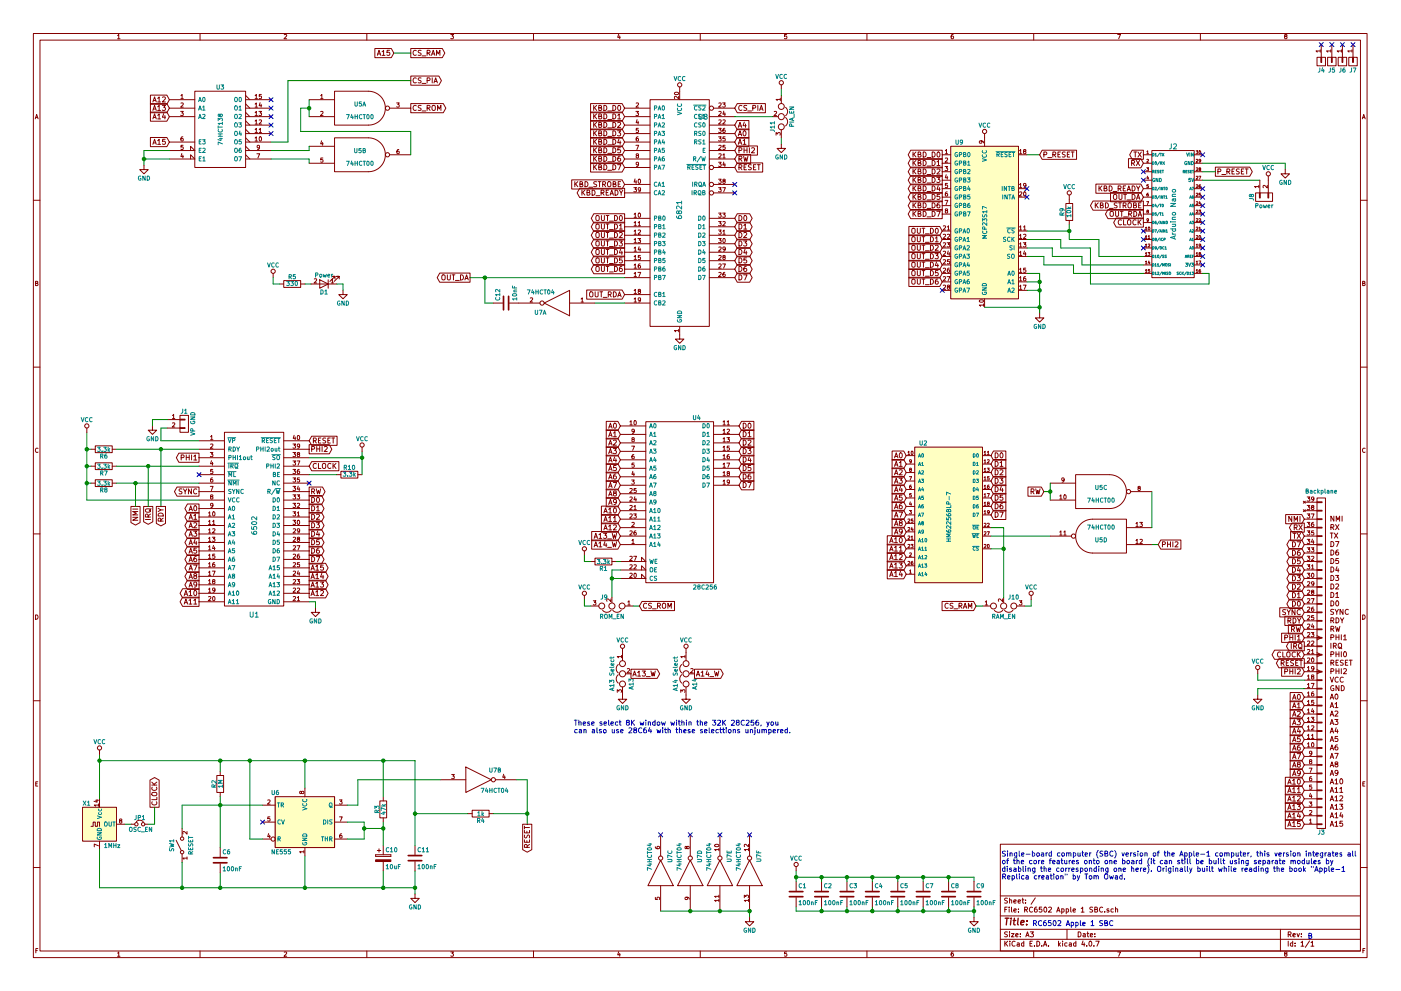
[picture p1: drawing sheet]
<svg xmlns="http://www.w3.org/2000/svg" width="420mm" height="297mm" viewBox="0 0 420 297" stroke-linecap="round" stroke-linejoin="round" font-family="sans-serif">
<g fill="none" stroke="#840000" stroke-width=".3">
<path d="M10 10h400v277h-400zM12 12h396v273.1h-396zM35.3 10.7l.3-.4v1.3M35.3 11.6h.7M60 10v2M85.2 10.4l.5-.1 .3 .4-.8 .9h.8M110 10v2M112.4 14.5h4.9l.8 1.4-.8 1.4h-4.9zM113.2 16.6l.5-1.5 .5 1.5M113.3 16.2h.7M114.6 15.5l.4-.4v1.5M114.6 16.6h.9"/>
<path d="M116.8 15.1h-.7l-.1 .7 .8-.1 .1 .6-.3 .3-.6-.2M123.2 14.5h9.4l.8 1.4-.8 1.4h-9.4zM124.8 15.2a.68 .68 0 0 0-.9 .6 .68 .68 0 0 0 .9 .6M126.3 15.1l-.8 .1a.63 .63 0 0 0 .7 .8l-.1 .5h-.7M126.6 16.7h1.1M128.1 15.9l.7-.1 .1-.6-.8-.1v1.5M128.5 15.9l.5 .7M129.4 16.6l.5-1.5 .5 1.5M129.5 16.2h.8M130.9 16.6v-1.5l.5 1.1 .5-1.1v1.5M135.2 10.3h.8l-.4 .5 .4 .3-.1 .4h-.7M160 10v2"/>
<path d="M185.5 10.2l-.3 1h.8M185.9 10.8v.8M210 10v2M235.9 10.3h-.6v.6h.6l.1 .5-.3 .2-.4-.1M260 10v2M285.9 10.3l-.6 .3-.1 .8 .3 .2 .4-.1v-.6l-.4-.1-.3 .3M310 10v2M335.2 10.3h.8l-.5 1.3M360 10v2M385.5 10.9l-.3-.3 .3-.3 .4 .1v.4a.5 .5 0 0 0-.5 .2 .5 .5 0 0 0 0 .5l.3 .1 .3-.2-.3-.5M395 17.2h2.5v2.5h-2.5zM395.9 15.3h-1.2l.3 .3"/>
<path d="M395.9 14.9v.7M396.1 17.2h.3v1.5h-.3zM396.2 13.4v3.8M398.1 17.2h2.6v2.5h-2.6zM399.1 15.3h-1.3l.4 .3M399.1 14.9v.7M399.3 17.2h.2v1.5h-.2zM399.4 13.4v3.8M401.3 17.2h2.6v2.5h-2.6zM402.3 15.3h-1.3l.4 .3M402.3 14.9v.7M402.5 17.2h.2v1.5h-.2z"/>
<path d="M402.6 13.4v3.8M404.5 17.2h2.5v2.5h-2.5zM405.5 15.3h-1.3l.3 .3M405.5 14.9v.7M405.6 17.2h.3v1.5h-.3zM405.8 13.4v3.8M10.6 35.6l.4-1.3 .4 1.3M10.7 35.2h.6M45.1 28.5h4.9l.8 1.4-.8 1.4h-4.9zM45.1 31.1h4.9l.8 1.3-.8 1.4h-4.9zM45.1 33.6h4.9l.8 1.4-.8 1.3h-4.9zM45.8 30.6l.6-1.6 .5 1.6"/>
<path d="M45.8 33.1l.6-1.5 .5 1.5M45.8 35.6l.6-1.5 .5 1.5M46 35.2h.7M46 30.1h.7M46 32.7h.7M47.3 29.5l.4-.5v1.6M47.3 32l.4-.4v1.5M47.3 34.6l.4-.5v1.5M47.3 30.6h.9M47.3 33.1h.9M47.3 35.6h.9M48.7 31.6h.9l-.5 .6 .5 .2-.1 .6-.2 .1-.6-.1"/>
<path d="M48.7 29.2l.6-.2 .3 .5-.9 1.1h.9M49.1 34l-.4 1.1h1M49.5 34.6v1M50.8 32.4h7.6M50.8 35h7.6M50.8 29.9h7.6M54.2 33.4h.8l-.5 .5 .4 .1v.5h-.7M54.3 28.7l.3-.4v1.3M54.3 30.9l.4-.1 .3 .4-.8 .9h.8M54.3 29.6h.7M58.4 27.3h15.3v22.9h-15.3zM73.7 32.4h7.6"/>
<path d="M73.7 35h7.6M73.7 37.5h7.6M73.7 29.9h7.6M73.7 38.8l1.2 1.2M73.7 36.2l1.2 1.3M73.7 33.7l1.2 1.3M73.7 31.2l1.2 1.2M73.7 28.6l1.2 1.3M76.5 38.8l.4-.3v1.2M76.5 36.3l.4-.4v1.3M76.5 33.7l.4-.3v1.3M76.5 31.2l.4-.4v1.3"/>
<path d="M76.5 28.7l.4-.4v1.3M76.5 29.6h.7M76.5 39.7h.7M76.5 37.2h.7M76.5 34.7h.7M76.5 32.1h.7M77.6 33.4h.8l-.4 .5 .4 .1v.5h-.8M77.7 38.8l.4-.3v1.2M77.7 36l.5-.1 .2 .4-.8 .9h.8M77.7 39.7h.7M78 30.8l-.3 .9h.8M78.3 31.3v.8"/>
<path d="M78.4 28.3h-.6l-.1 .6h.7v.5h-.7M92.7 35h7.6M92.7 29.9h7.6M96.2 28.7l.3-.4v1.3M96.2 33.5l.4-.1 .3 .3-.8 1h.8M96.2 29.6h.7M100.3 27.3h10.2a5.1 5.1 0 0 1 5.1 5.1 5.1 5.1 0 0 1-5.1 5.1h-10.2zM116.8 32.4h6.4M118.9 30.8h.8l-.4 .5 .4 .1v.6h-.8M123.2 22.8h8.4l.8 1.4-.8 1.3h-8.4zM123.2 31.1h9.7l.8 1.3-.8 1.4h-9.7zM124.8 23.5a.68 .68 0 0 0-.9 .6 .68 .68 0 0 0 .9 .6"/>
<path d="M124.8 31.7a.68 .68 0 0 0-.9 .6 .68 .68 0 0 0 .9 .7M126.3 23.4l-.8 .1a.63 .63 0 0 0 .7 .8l-.1 .5h-.7M126.3 31.7h-.8a.63 .63 0 0 0 .7 .8l-.1 .5h-.7M126.6 33.3h1.1M126.6 25h1.1M128.1 24.1h.7l.1-.6-.8-.2v1.6M128.1 32.4l.7-.1 .1-.6-.8-.1v1.5M128.5 32.4l.5 .7M129.6 31.8l.3-.2 .6 .2-.1 1.2-.8-.1zM129.6 23.3v1.6M130.1 24.9l.6-1.6 .5 1.6M130.3 24.4h.7"/>
<path d="M131.2 33.1v-1.5l.5 1.1 .5-1.1v1.5M177.1 31.1h9.5l.7 1.3-.7 1.4h-9.5zM177.1 33.6h9.5l.7 1.4-.7 1.3h-9.5zM177.1 36.1h9.5l.7 1.4-.7 1.4h-9.5zM177.1 38.7h9.5l.7 1.3-.7 1.4h-9.5zM178.1 31.6v1.5M178.1 34.1v1.5M178.1 36.7v1.5M178.1 39.2v1.5M178.3 32.2l.6 .9M178.3 34.8l.6 .8M178.3 37.3l.6 .9"/>
<path d="M178.3 39.9l.6 .8M178.9 31.6l-.8 .8M178.9 34.1l-.8 .9M178.9 36.7l-.8 .8M178.9 39.2l-.8 .9M179.6 32.3l.6-.1 .1-.5-.7-.1v1.5h.6l.3-.5-.4-.3M179.6 34.9l.6-.1 .1-.5-.7-.2v1.5h.6l.3-.5-.4-.2M179.6 37.4l.6-.1 .1-.5-.7-.1v1.5h.6l.3-.5-.4-.3M179.6 39.9h.6l.1-.5-.7-.2v1.5h.6l.3-.5-.4-.3M181.1 31.6a.77 .77 0 0 1 .9 .7 .77 .77 0 0 1-.9 .8zM181.1 34.1a.77 .77 0 0 1 .9 .8 .77 .77 0 0 1-.9 .7zM181.1 36.7a.77 .77 0 0 1 .9 .7 .77 .77 0 0 1-.9 .8z"/>
<path d="M181.1 39.2a.77 .77 0 0 1 .9 .8 .77 .77 0 0 1-.9 .7zM182.3 33.3h1.1M182.3 35.8h1.1M182.3 38.3h1.1M183.8 31.6a.77 .77 0 0 1 .9 .7 .77 .77 0 0 1-.9 .8zM183.8 34.1a.77 .77 0 0 1 .9 .8 .77 .77 0 0 1-.9 .7zM183.8 36.7a.77 .77 0 0 1 .9 .7 .77 .77 0 0 1-.9 .8zM183.8 39.2a.77 .77 0 0 1 .9 .8 .77 .77 0 0 1-.9 .7zM185.2 39.2h.9l-.5 .6 .5 .3v.5l-.3 .1-.6-.1M185.2 34.6l.5-.5v1.5M185.2 36.8l.6-.1 .3 .4-.9 1.1h.9M185.2 35.6h.9"/>
<path d="M185.4 31.7l.2-.1a.74 .74 0 0 1 .6 .8 .74 .74 0 0 1-.7 .6l-.3-.5zM187.3 32.4h7.6M187.3 35h7.6M187.3 37.5h7.6M190.7 33.4h.8l-.4 .5 .3 .1v.5h-.7M190.8 30.9l.5-.1 .2 .4-.8 .9h.8M191.1 35.9l-.3 .9h.7M191.4 36.3v.9M191.4 38.5h-.6v.6h.6v.5h-.6M194.9 29.9h17.8v67.9h-17.8zM202.3 27.8a.76 .76 0 0 1 1.2 .3 .66 .66 0 0 1-.7 .3 .66 .66 0 0 1-.5-.6zM203.5 28.9v.8l-.9-.8-.3 .2 .1 .5"/>
<path d="M203.8 26.1v3.8M212.7 35h7.6M212.7 37.5h7.6M214 32.4h6.3M215.5 38.5h.8l-.5 .4 .4 .2v.5h-.7M215.6 36l.5-.1 .2 .4-.8 .9h.8M215.6 30.9l.5-.1 .2 .4-.8 .9h.8M215.6 33.5l.5-.1 .2 .3-.8 1h.8M216.7 30.8h.8l-.4 .5 .3 .1v.6h-.7M216.8 36l.5-.1 .2 .4-.8 .9h.8M217.1 33.3l-.3 .9h.8M217.4 38.5l-.6 .3v.7l.2 .2 .4-.1v-.6l-.4-.1-.2 .3"/>
<path d="M217.4 33.8v.9M221.1 38.7h3.5v2.7h-3.5l-.8-1.4zM221.1 36.1h3.5v2.8h-3.5l-.8-1.4zM221.1 31.1h8.4v2.7h-8.4l-.8-1.4zM221.4 38.2l.5-1.5 .5 1.5M221.5 37.8h.8M222.5 31.7a.68 .68 0 0 0-1 .6 .68 .68 0 0 0 1 .7M223 39.4l.2-.2a.74 .74 0 0 1 .6 .8 .74 .74 0 0 1-.7 .7l-.3-.6zM223.2 36.6l-.4 1.1h1M223.6 37.2v1M224 31.7h-.9a.63 .63 0 0 0 .8 .8l-.1 .5h-.7M224.2 33.3h1.2"/>
<path d="M225.8 32.4l.7-.1 .1-.6-.8-.1v1.5M227.3 31.6v1.5M227.8 33.1l.5-1.5 .5 1.5M227.9 32.7h.8M231.8 35h1.5M232.2 33.5l.5-.1 .2 .3-.8 1h.8M234 29.8h-1.3l.4 .4M234 29.4v.8M234.3 25.4v1.3M234.3 28.6v2.4M234.3 38.9v2.4M235.6 32.2a1.62 1.62 0 0 1 0 2.5"/>
<path d="M235.6 35.2a1.62 1.62 0 0 1 0 2.6M408.6 35.6l.4-1.3 .4 1.3M408.7 35.2h.6M43.2 49.6v1.2h1.2l-1.2 1.3-1.3-1.3h1.3M45.1 41.2h4.9l.8 1.4-.8 1.4h-4.9zM45.8 43.3l.6-1.6 .5 1.6M46 42.8h.7M47.3 42.2l.4-.5v1.6M47.3 43.3h.9M49.5 41.7h-.7l-.1 .8 .8-.1 .1 .6-.3 .3-.6-.2M50.8 47.7h7.6l-1.3-1.3v1.3M50.8 45.1h7.6l-1.3-1.2v1.2"/>
<path d="M50.8 42.6h7.6M54.5 46l-.2 .9h.7M54.8 41l-.5 .3v.7l.2 .3 .4-.2-.1-.6h-.3l-.2 .2M54.8 46.5v.9M54.9 43.5h-.6v.6h.6v.6h-.6M73.7 40h7.6M73.7 42.6h7.6M73.7 45.1h7.6M73.7 47.7h7.6M73.7 46.4l1.2 1.3M73.7 43.9l1.2 1.2M73.7 41.3l1.2 1.3"/>
<path d="M76.5 41.4l.4-.4v1.3M76.5 42.3h.7M77 46.1h.9l-.6 1.3M77.8 44.1l-.2 .2h-.4v-.7l.4-.1 .2 .3v.7l-.6 .3M77.8 41.1l.2-.1a.61 .61 0 0 1 .5 .6 .61 .61 0 0 1-.6 .6zM92.7 48.9h7.6M92.7 43.9h7.6M96.4 42.2l-.2 .9h.7M96.7 42.7v.8M96.8 47.4h-.6v.5h.6v.6h-.6M100.3 41.3h10.2a5.1 5.1 0 0 1 5.1 5.1 5.1 5.1 0 0 1-5.1 5.1h-10.2zM116.8 46.4h6.4"/>
<path d="M119.6 44.8l-.5 .3-.1 .7 .3 .3 .4-.1-.1-.6-.3-.1-.3 .2M171.4 53.9h15.2l.7 1.4-.7 1.4h-15.2zM172.4 54.4v1.6M172.6 55.1l.7 .9M173.3 54.4l-.9 .9M173.8 56.5h13.5v2.7h-13.5l-.7-1.4zM173.9 55.2l.7-.1 .1-.5-.8-.2v1.6h.6l.3-.5-.4-.3M174.5 57v1.5M174.8 57.6l.6 .9M175.4 57l-.9 .8M175.4 54.4a.77 .77 0 0 1 .9 .8 .77 .77 0 0 1-.9 .8zM176 57.7l.7-.1 .1-.5-.8-.1v1.5h.6l.3-.5-.3-.3"/>
<path d="M176.6 56.1h1.2M177.1 41.2h9.5l.7 1.4-.7 1.4h-9.5zM177.1 43.8h9.5l.7 1.3-.7 1.4h-9.5zM177.1 46.3h9.5l.7 1.4-.7 1.3h-9.5zM177.1 48.8h9.5l.7 1.4-.7 1.4h-9.5zM177.6 57a.77 .77 0 0 1 .9 .7 .77 .77 0 0 1-.9 .8zM178.1 41.7v1.6M178.1 44.3v1.5M178.1 46.8v1.5M178.1 49.4v1.5M178.3 42.4l.6 .9M178.3 44.9l.6 .9"/>
<path d="M178.3 47.5l.6 .8M178.3 50l.6 .9M178.7 58.7h1.2M178.9 54.5l-.8 .1a.63 .63 0 0 0 .8 .8l-.1 .5h-.7M178.9 41.7l-.8 .9M178.9 44.3l-.8 .8M178.9 46.8l-.8 .9M178.9 49.4l-.8 .8M179.4 54.4h.8M179.6 42.5l.6-.1 .1-.5-.7-.2v1.6h.6l.3-.5-.4-.3M179.6 45l.6-.1 .1-.5-.7-.1v1.5h.6l.3-.5-.4-.3M179.6 47.6l.6-.1 .1-.5-.7-.2v1.5h.6l.3-.5-.4-.2"/>
<path d="M179.6 50.1l.6-.1 .1-.5-.7-.1v1.5h.6l.3-.5-.4-.3M179.8 54.4v1.6M180.3 57.8l.7-.1 .1-.6-.8-.1v1.5M180.6 57.8l.6 .7M180.7 55.3l.8-.1 .1-.6-.9-.2v1.6M181.1 41.7a.77 .77 0 0 1 .9 .8 .77 .77 0 0 1-.9 .8zM181.1 44.3a.77 .77 0 0 1 .9 .7 .77 .77 0 0 1-.9 .8zM181.1 46.8a.77 .77 0 0 1 .9 .8 .77 .77 0 0 1-.9 .7zM181.1 49.4a.77 .77 0 0 1 .9 .7 .77 .77 0 0 1-.9 .8zM181.1 55.3l.5 .7M181.8 57.7h.5M182.3 54.7l.3-.3 .6 .3-.2 1.2-.7-.1z"/>
<path d="M182.3 40.9h1.1M182.3 43.4h1.1M182.3 46h1.1M182.3 48.5h1.1M182.3 51h1.1M182.5 57h-.7v1.5h.7M183 58.5l.5-1.5 .5 1.5M183.1 58.1h.7M183.8 41.7a.77 .77 0 0 1 .9 .8 .77 .77 0 0 1-.9 .8zM183.8 44.3a.77 .77 0 0 1 .9 .7 .77 .77 0 0 1-.9 .8zM183.8 46.8a.77 .77 0 0 1 .9 .8 .77 .77 0 0 1-.9 .7zM183.8 49.4a.77 .77 0 0 1 .9 .7 .77 .77 0 0 1-.9 .8z"/>
<path d="M183.9 55.2l.6-.1 .1-.5-.7-.2v1.6h.6l.3-.5-.4-.3M184.5 57a.77 .77 0 0 1 .9 .7 .77 .77 0 0 1-.9 .8zM185.2 49.4h1l-.7 1.5M185.4 55.2h.5M185.6 41.7l-.4 1.1h1M185.8 57l.5 .8 .5-.8M186 46.8l-.7 .4-.1 .9 .3 .2 .6-.1-.1-.7-.5-.1-.3 .3M186 42.3v1M186.1 44.3h-.8l-.1 .7 .8-.1 .1 .6-.3 .3-.6-.1M186.1 54.4h-.7v1.6h.7M186.3 57.8v.7M187.3 40h7.6"/>
<path d="M187.3 42.6h7.6M187.3 45.1h7.6M187.3 47.7h7.6M187.3 50.2h7.6M187.3 55.3h7.6M187.3 57.8h7.6M190.1 56.2h.8l-.5 .5 .4 .1v.6h-.7M190.4 53.6l-.2 .9h.7M190.7 43.5h.8l-.5 1.3M190.8 54.1v.9M191 46.6l-.2-.2 .2-.3 .4 .1v.3a.52 .52 0 0 0-.5 .2 .52 .52 0 0 0-.1 .5h.6l-.1-.6M191.4 41l-.6 .3v.7l.2 .3 .4-.2v-.6h-.4l-.2 .2"/>
<path d="M191.5 49.2l-.2 .2-.4-.1-.1-.6 .5-.1 .2 .3-.1 .7-.5 .3M191.5 53.8l.2-.1a.61 .61 0 0 1 .4 .6 .61 .61 0 0 1-.5 .6zM192.1 56.8l-.2 .2h-.4l-.1-.7 .5-.1 .2 .3-.1 .7-.5 .3M212.7 40h7.6M212.7 42.6h7.6M212.7 45.1h7.6M212.7 47.7h7.6M214 50.2h6.3M214 55.3h6.3M214 57.8h6.3M215.5 48.6h.8l-.5 .5 .4 .1v.6h-.7M215.5 41h.8l-.5 .5 .4 .1v.5h-.7"/>
<path d="M215.5 56.2h.8l-.5 .5 .4 .1v.6h-.7M215.5 53.7h.8l-.5 .5 .4 .1v.5h-.7M215.6 46.2l.5-.1 .2 .3-.8 1h.8M215.6 43.6l.5-.1 .2 .4-.8 .9h.8M216.7 56.2h.9l-.6 1.3M216.8 46.4l.3-.3v1.3M216.8 47.4h.7M217 54.2l-.2-.2 .2-.3 .4 .1v.3a.52 .52 0 0 0-.5 .2 .52 .52 0 0 0-.1 .5h.6l-.1-.6M217.1 48.6l-.3 .9h.8M217.4 49v.9M217.4 43.5h-.6v.6h.6v.6h-.6M217.4 41h-.6v.6h.6v.5h-.6"/>
<path d="M221.1 41.2h3.5v2.8h-3.5l-.8-1.4zM221.1 48.8h7.6v2.8h-7.6l-.8-1.4zM221.1 43.8h6.1v2.7h-6.1l-.8-1.4zM221.1 46.3h4v2.7h-4l-.8-1.3zM221.4 43.3l.5-1.6 .5 1.6M221.4 40.7l.5-1.5 .5 1.5M221.5 42.8h.8M221.5 40.3h.8M221.6 50.2l.8-.1v-.6l-.8-.1v1.5M221.6 45.1l.8-.1v-.6l-.8-.1v1.5M221.6 47.6h.8v-.6l-.8-.2v1.5M222 50.2l.5 .7"/>
<path d="M222 47.6l.5 .7M222.8 42.2l.5-.5v1.6M222.8 43.3h.9M223 46.8l.4 1.5 .2-1 .4 1 .3-1.5M223.1 50.1h.5M223.1 44.3v1.5M223.1 45h.9M223.9 49.4h-.8v1.5h.8M224 44.3v1.5M224.7 44.3v1.5M225.3 49.4l-.8 .1a.63 .63 0 0 0 .7 .8v.5h-.8M225.4 44.4l.6-.1 .3 .4-1 1.1h1"/>
<path d="M226 50.1h.5M226.7 49.4h-.7v1.5h.7M227.1 49.4h.9M227.6 49.4v1.5M232.7 40.5v-.8l.5 .5 .1-.4h.6v.7M234.3 43.2v1.3h1.3l-1.3 1.3-1.3-1.3h1.3M273.1 45h9.5v2.8h-9.5l-.7-1.4zM273.1 47.6h9.5v2.7h-9.5l-.7-1.4zM273.1 50.1h9.5v2.7h-9.5l-.7-1.3zM273.1 52.6h9.5v2.8h-9.5l-.7-1.4zM273.1 55.2h9.5v2.7h-9.5l-.7-1.3zM273.1 57.7h9.5v2.8h-9.5l-.7-1.4z"/>
<path d="M273.8 45.6v1.5M273.8 48.1v1.5M273.8 50.6v1.6M273.8 53.2v1.5M273.8 55.7v1.5M273.8 58.3v1.5M274 46.2l.7 .9M274 48.8l.7 .8M274 51.3l.7 .9M274 53.8l.7 .9M274 56.4l.7 .8M274 58.9l.7 .9"/>
<path d="M274.7 45.6l-.9 .8M274.7 48.1l-.9 .9M274.7 50.6l-.9 .9M274.7 53.2l-.9 .8M274.7 55.7l-.9 .9M274.7 58.3l-.9 .8M275.3 46.3l.7-.1 .1-.5-.8-.1v1.5h.6l.3-.5-.4-.3M275.3 48.8h.7l.1-.6-.8-.1v1.5h.6l.3-.5-.4-.3M275.3 51.4l.7-.1 .1-.5-.8-.2v1.6h.6l.3-.6-.4-.2M275.3 53.9l.7-.1 .1-.5-.8-.1v1.5h.6l.3-.5-.4-.3M275.3 56.5l.7-.1 .1-.5-.8-.2v1.5h.6l.3-.5-.4-.2M275.3 59l.7-.1 .1-.5-.8-.1v1.5h.6l.3-.5-.4-.3"/>
<path d="M276.9 45.6a.77 .77 0 0 1 .9 .7 .77 .77 0 0 1-.9 .8zM276.9 48.1a.77 .77 0 0 1 .9 .8 .77 .77 0 0 1-.9 .7zM276.9 50.6a.77 .77 0 0 1 .9 .8 .77 .77 0 0 1-.9 .8zM276.9 53.2a.77 .77 0 0 1 .9 .7 .77 .77 0 0 1-.9 .8zM276.9 55.7a.77 .77 0 0 1 .9 .8 .77 .77 0 0 1-.9 .7zM276.9 58.3a.77 .77 0 0 1 .9 .7 .77 .77 0 0 1-.9 .8zM278 57.4h1.2M278 59.9h1.2M278 47.2h1.2M278 49.8h1.2M278 52.3h1.2M278 54.8h1.2"/>
<path d="M279.6 45.6a.77 .77 0 0 1 .8 .7 .77 .77 0 0 1-.8 .8zM279.6 48.1a.77 .77 0 0 1 .8 .8 .77 .77 0 0 1-.8 .7zM279.6 50.6a.77 .77 0 0 1 .8 .8 .77 .77 0 0 1-.8 .8zM279.6 53.2a.77 .77 0 0 1 .8 .7 .77 .77 0 0 1-.8 .8zM279.6 55.7a.77 .77 0 0 1 .8 .8 .77 .77 0 0 1-.8 .7zM279.6 58.3a.77 .77 0 0 1 .8 .7 .77 .77 0 0 1-.8 .8zM280.9 53.2h1l-.5 .6 .5 .2-.1 .5-.2 .2-.7-.2M281 48.5l.5-.4v1.5M281 50.8l.6-.2 .3 .5-1 1.1h1M281 49.6h.9M281.2 45.6h.2a.74 .74 0 0 1 .5 .7 .74 .74 0 0 1-.7 .7l-.2-.5zM281.4 55.6l-.4 1.1h1"/>
<path d="M281.7 56.2v1M281.8 58.3h-.7l-.1 .7 .7-.1 .2 .6-.3 .3-.6-.2M282.6 46.4h2.5M282.6 48.9h2.5M282.6 51.5h2.5M282.6 54h2.5M282.6 56.6h2.5M282.6 59.1h2.5M283.4 49.9h.8l-.4 .5 .3 .1v.5h-.7M283.5 45.2l.3-.4v1.3M283.5 47.5l.5-.1 .2 .3-.8 .9h.8M283.5 46.1h.7"/>
<path d="M283.8 52.4l-.3 .9h.8M284.1 57.5l-.6 .3v.7l.2 .3 .4-.1v-.6l-.4-.1-.2 .2M284.1 52.8v.9M284.1 55h-.6v.6h.6v.5h-.6M285.1 43.9h20.3v45.7h-20.3zM294.2 42.2l.3 .3-.1 .3-.6 .1-.1-.4 .2-.3 .8 .1 .3 .5M295.3 40v3.9M305.4 46.4h2.6M305.4 56.6h2.6M305.4 59.1h2.6M305.7 57.6l.5-.1 .3 .4-.8 .9h.8M305.7 45.2l.4-.4v1.3"/>
<path d="M305.7 55.3l.4-.3v1.2M305.7 46.1h.8M305.7 56.2h.8M307.1 57.6l.1-.1a.61 .61 0 0 1 .5 .7 .61 .61 0 0 1-.6 .5zM307.2 45.4l-.2-.3 .2-.3 .4 .1v.3a.52 .52 0 0 0-.5 .2 .52 .52 0 0 0-.1 .6h.6l-.2-.6M307.7 55.5l-.3 .3-.3-.1-.1-.6 .4-.1 .3 .2-.1 .7-.5 .3M312.5 45h10.4v2.8h-10.4l-.7-1.4zM313.1 46.4l.7-.1 .1-.6-.8-.1v1.5M314.2 47.2h1.2M315.7 46.4l.8-.1 .1-.6-.9-.1v1.5M316.1 46.4l.5 .7M317.3 46.3h.5"/>
<path d="M318 45.6h-.7v1.5h.7M319.5 45.6l-.9 .1a.63 .63 0 0 0 .8 .8l-.1 .5h-.7M320.1 46.3h.5M320.7 58.5v2.5M320.8 45.6h-.7v1.5h.7M321.3 45.6h.8M321.7 45.6v1.5M328.7 55.2h13.4l.8 1.4-.8 1.3h-13.4zM329.6 55.7v1.5M329.8 56.4l.7 .8M330.5 55.7l-.9 .9M331.1 56.5l.7-.1 .1-.5-.8-.2v1.5h.6l.3-.5-.4-.2"/>
<path d="M332.6 55.7a.77 .77 0 0 1 .9 .8 .77 .77 0 0 1-.9 .7zM333 57.7h9.1l.8 1.4-.8 1.4h-9.1zM333.8 57.4h1.2M334 58.5l.3-.2 .6 .2-.2 1.2-.7-.1zM335.3 56.5h.8v-.6l-.8-.2v1.5M335.6 58.3v1.2l.3 .3 .6-.3v-1.2M335.7 56.5l.5 .7M336.9 56.5h.5M337 58.3h.8M337.4 58.3v1.5M337.6 55.7h-.7v1.5h.7M338 59.9h1.2"/>
<path d="M338 57.2l.5-1.5 .5 1.5M338.2 56.8h.7M338.4 47.6h3.7l.8 1.3-.8 1.4h-3.7zM339.4 48.9l.7-.1 .1-.6-.8-.1v1.5M339.5 55.7a.77 .77 0 0 1 .9 .8 .77 .77 0 0 1-.9 .7zM339.5 58.3a.77 .77 0 0 1 .9 .7 .77 .77 0 0 1-.9 .8zM339.5 45h3.4v2.8h-3.4l-.7-1.4zM339.8 48.9l.5 .7M340 45.6h.9M340.5 45.6v1.5M340.8 48.1l1 1.5M340.8 55.7l.6 .8 .5-.8"/>
<path d="M340.8 59.8l.6-1.5 .5 1.5M341 59.3h.7M341.3 45.6l1 1.5M341.4 56.5v.7M341.8 48.1l-1 1.5M342.3 45.6l-1 1.5M342.9 46.4h2.5M342.9 48.9h2.5M342.9 51.5h2.5M342.9 54h2.5M342.9 56.6h2.5M342.9 59.1h2.5"/>
<path d="M343.9 50.3h.5l-.3 .3 .3 .2v.3h-.5M343.9 45.5l.3-.3v.9M343.9 47.8l.4-.1 .1 .3-.5 .6h.5M343.9 46.1h.5M344.1 52.8l-.2 .6h.6M344.3 57.9l-.3 .2-.1 .5 .5 .1-.1-.4-.4 .1M344.3 53.1v.6M344.4 55.4h-.4l-.1 .4 .4-.1 .1 .4-.5 .1M345.4 45.1h12.7v38.1h-12.7zM358.1 46.4h2.6M358.1 48.9h2.6M358.1 51.5h2.6"/>
<path d="M358.1 54h2.6M358.1 56.6h2.6M358.1 59.1h2.6M358.7 45.2h.6l-.3 .4 .3 .1-.1 .3h-.5M358.7 58l.4-.1 .2 .3-.6 .6h.6M358.7 55.5l.4-.1 .2 .2-.6 .6h.6M358.7 52.9l.4-.1 .2 .3-.6 .6h.6M358.7 50.4l.4-.1 .2 .2-.6 .7h.6M358.7 47.8l.4-.1 .2 .3-.6 .6h.6M359.5 52.8h.6l-.4 .9M359.7 45.3l.1-.1a.41 .41 0 0 1 .3 .5 .41 .41 0 0 1-.4 .3zM359.7 50.7l-.1-.3 .3-.1 .2 .2-.5 .3 .1 .4 .4-.2-.2-.3"/>
<path d="M360 55.4l-.4 .2v.5l.4 .1v-.5l-.4 .2M360 57.9h-.4v.4h.4l.1 .3-.5 .1M360.1 48.1l-.4 .2-.1-.5 .5 .1-.1 .7h-.3M364.5 50.1h10.3l.8 1.4-.8 1.3h-10.3zM365.3 51.4h.7l.1-.6-.8-.2v1.6M366.4 52.3h1.2M367.9 51.4h.8l.1-.6-.9-.2v1.6M368.3 51.4l.5 .8M369.5 51.4h.5M370.2 50.6h-.7v1.6h.7M371.7 50.7l-.9 .1a.63 .63 0 0 0 .8 .8l-.1 .5h-.7M372.3 51.4h.5"/>
<path d="M373 50.6h-.7v1.6h.7M373.5 50.6h.8M373.9 50.6v1.6M376.6 57.8h5v2.6h-5zM377.5 55.9h-1.2l.3 .4M377.5 55.6v.7M377.7 57.8h.3v1.5h-.3zM377.8 54v3.8M380.1 55.6v.7l-1-.7-.3 .2 .1 .5M380.2 57.8h.3v1.5h-.3zM380.4 52.7v5.1M385.4 50.8v1.3h1.3l-1.3 1.3-1.2-1.3h1.2"/>
<path d="M10 60h2M178.1 64.1h9.2v2.7h-9.2l-.8-1.4zM178.1 66.6h9.2v2.8h-9.2l-.8-1.4zM178.1 69.2h9.2v2.7h-9.2l-.8-1.4zM178.1 71.7h9.2v2.7h-9.2l-.8-1.3zM178.1 74.2h9.2v2.8h-9.2l-.8-1.4zM178.1 76.8h9.2v2.7h-9.2l-.8-1.4zM178.1 79.3h9.2v2.8h-9.2l-.8-1.4zM178.8 64.8l.3-.2 .6 .2-.2 1.3-.7-.2zM178.8 75l.3-.2 .6 .2-.2 1.2-.7-.1zM178.8 77.5l.3-.2 .6 .2-.2 1.3-.7-.2zM178.9 67.2l.4-.1 .4 .3v1.1l-.4 .2-.5-.2-.1-.8z"/>
<path d="M178.9 69.8l.4-.1 .4 .2v1.1l-.4 .2-.5-.2-.1-.8zM178.9 72.3l.4-.1 .4 .3v1l-.4 .2-.5-.2-.1-.8zM180.4 64.6v1.2l.3 .3 .6-.3v-1.2M180.4 67.1v1.3l.3 .3 .6-.3v-1.3M180.4 69.7v1.2l.3 .3 .6-.3v-1.2M180.4 72.2v1.3l.3 .2 .6-.2v-1.3M180.4 74.8v1.2l.3 .3 .6-.3v-1.2M180.4 77.3v1.2l.3 .3 .6-.3v-1.2M180.4 79.8v1.3l.3 .3 .6-.3v-1.3M181.8 64.6h.8M181.8 67.1h.8M181.8 69.7h.8"/>
<path d="M181.8 72.2h.8M181.8 74.8h.8M181.8 77.3h.8M181.8 79.8h.8M182.2 64.6v1.5M182.2 67.1v1.6M182.2 69.7v1.5M182.2 72.2v1.5M182.2 74.8v1.5M182.2 77.3v1.5M182.2 79.8v1.6M182.8 66.3h1.1"/>
<path d="M182.8 68.8h1.1M182.8 71.4h1.1M182.8 73.9h1.1M182.8 76.4h1.1M182.8 79h1.1M184.3 64.6a.77 .77 0 0 1 .9 .8 .77 .77 0 0 1-.9 .7zM184.3 67.1a.77 .77 0 0 1 .9 .8 .77 .77 0 0 1-.9 .8zM184.3 69.7a.77 .77 0 0 1 .9 .7 .77 .77 0 0 1-.9 .8zM184.3 72.2a.77 .77 0 0 1 .9 .8 .77 .77 0 0 1-.9 .7zM184.3 74.8a.77 .77 0 0 1 .9 .7 .77 .77 0 0 1-.9 .8zM184.3 77.3a.77 .77 0 0 1 .9 .8 .77 .77 0 0 1-.9 .7zM184.3 79.8a.77 .77 0 0 1 .9 .8 .77 .77 0 0 1-.9 .8z"/>
<path d="M185.7 72.2h.9l-.5 .6 .5 .3v.5l-.3 .1-.6-.1M185.8 67.6l.4-.5v1.6M185.8 69.8l.5-.1 .3 .4-.9 1.1h.9M185.8 68.7h.8M185.9 64.8l.2-.2a.74 .74 0 0 1 .6 .8 .74 .74 0 0 1-.7 .7l-.2-.6zM186.1 74.7l-.3 1.1h.9M186.5 79.8l-.7 .4v.9l.3 .3 .5-.2-.1-.7-.4-.1-.3 .3M186.5 75.3v1M186.6 77.3h-.8v.7h.7l.1 .5-.3 .3-.5-.1M187.3 65.4h7.6M187.3 73.1h7.6M187.3 68h7.6"/>
<path d="M187.3 70.5h7.6M187.3 75.6h7.6M187.3 78.1h7.6M190.2 64.2l.3-.3v1.2M190.2 66.8l.3-.4v1.3M190.2 69.3l.3-.4v1.3M190.2 71.8l.3-.3v1.3M190.2 74.4l.3-.4v1.3M190.2 76.9l.3-.3v1.2M190.2 79.5l.3-.4v1.3M190.2 65.1h.7M190.2 67.7h.7"/>
<path d="M190.2 70.2h.7M190.2 72.8h.7M190.2 75.3h.7M190.2 77.8h.7M191.3 71.5h.8l-.4 .5 .3 .1v.5h-.7M191.4 66.8l.3-.4v1.3M191.4 69l.5-.1 .2 .4-.8 .9h.8M191.4 67.7h.7M191.5 64l.2-.1a.61 .61 0 0 1 .4 .6 .61 .61 0 0 1-.5 .6zM191.7 74l-.3 .9h.8M192 79.1l-.6 .3v.7l.2 .3 .4-.2v-.6h-.4l-.2 .2M192 74.4v.9"/>
<path d="M192 76.6h-.6v.6h.6v.5h-.6M212.7 65.4h7.6M212.7 73.1h7.6M212.7 68h7.6M212.7 70.5h7.6M212.7 75.6h7.6M212.7 78.1h7.6M215.5 71.5h.8l-.5 .5 .4 .1v.5h-.7M215.5 68.9h.8l-.5 .5 .4 .1v.6h-.7M215.5 66.4h.8l-.5 .5 .4 .1v.5h-.7M215.5 63.9h.8l-.5 .4 .4 .2v.5h-.7M215.6 79.2l.5-.1 .2 .4-.8 .9h.8"/>
<path d="M215.6 76.7l.5-.1 .2 .3-.8 .9h.8M215.6 74.1l.5-.1 .2 .4-.8 .9h.8M216.7 63.9h.8l-.4 .4 .3 .2v.5h-.7M216.7 79.1h.9l-.6 1.3M216.8 69.3l.3-.4v1.3M216.8 66.5l.5-.1 .2 .4-.8 .9h.8M216.8 70.2h.7M216.9 71.6l.2-.1a.61 .61 0 0 1 .4 .6 .61 .61 0 0 1-.5 .6zM217 77.1l-.2-.2 .2-.3 .4 .1v.3a.52 .52 0 0 0-.5 .1 .52 .52 0 0 0-.1 .6h.6l-.1-.6M217.5 74.6l-.2 .2-.4-.1-.1-.6 .5-.1 .2 .3-.1 .7-.5 .3M221.1 64.1h3.7l.8 1.3-.8 1.4h-3.7l-.8-1.4zM221.1 66.6h3.7l.8 1.4-.8 1.4h-3.7l-.8-1.4z"/>
<path d="M221.1 69.2h3.7l.8 1.3-.8 1.4h-3.7l-.8-1.4zM221.1 71.7h3.7l.8 1.4-.8 1.3h-3.7l-.8-1.3zM221.1 74.2h3.7l.8 1.4-.8 1.4h-3.7l-.8-1.4zM221.1 79.3h3.7l.8 1.4-.8 1.4h-3.7l-.8-1.4zM221.1 76.8h3.7l.8 1.3-.8 1.4h-3.7l-.8-1.4zM221.6 64.6a.77 .77 0 0 1 .9 .8 .77 .77 0 0 1-.9 .7zM221.6 67.1a.77 .77 0 0 1 .9 .8 .77 .77 0 0 1-.9 .8zM221.6 69.7a.77 .77 0 0 1 .9 .7 .77 .77 0 0 1-.9 .8zM221.6 72.2a.77 .77 0 0 1 .9 .8 .77 .77 0 0 1-.9 .7zM221.6 74.8a.77 .77 0 0 1 .9 .7 .77 .77 0 0 1-.9 .8zM221.6 79.8a.77 .77 0 0 1 .9 .8 .77 .77 0 0 1-.9 .8zM221.6 77.3a.77 .77 0 0 1 .9 .8 .77 .77 0 0 1-.9 .7z"/>
<path d="M223 72.2h1l-.6 .6 .6 .3-.1 .5-.3 .1-.6-.1M223.1 67.6l.4-.5v1.6M223.1 69.8l.5-.1 .4 .4-1 1.1h1M223.1 68.7h.9M223.2 64.8l.2-.2a.74 .74 0 0 1 .6 .8 .74 .74 0 0 1-.7 .7l-.2-.6zM223.4 74.7l-.3 1.1h.9M223.8 79.8l-.7 .4v.9l.3 .3 .5-.2-.1-.7-.4-.1-.3 .3M223.8 75.3v1M223.9 77.3h-.8v.7h.7l.2 .5-.4 .3-.5-.1M272.6 67.9h9.2l.8 1.4-.8 1.3h-9.2zM272.6 70.4h9.2l.8 1.4-.8 1.4h-9.2zM272.6 73h9.2l.8 1.3-.8 1.4h-9.2z"/>
<path d="M272.6 75.5h9.2l.8 1.4-.8 1.3h-9.2zM272.6 78h9.2l.8 1.4-.8 1.4h-9.2zM273.1 60.3h9.5v2.7h-9.5l-.7-1.4zM273.1 62.8h9.5v2.7h-9.5l-.7-1.3zM273.5 68.6l.3-.2 .6 .2-.2 1.3-.7-.2zM273.5 71.2l.3-.2 .6 .2-.2 1.2-.7-.1zM273.5 73.7l.3-.2 .6 .2-.2 1.2-.7-.1zM273.5 76.3l.3-.3 .6 .3-.2 1.2-.7-.1zM273.5 78.8l.3-.2 .6 .2-.2 1.2-.7-.1zM273.8 60.8v1.5M273.8 63.3v1.6M274 61.5l.7 .8"/>
<path d="M274 64l.7 .9M274.7 60.8l-.9 .9M274.7 63.3l-.9 .9M275.1 68.4v1.3l.3 .2 .6-.2v-1.3M275.1 71v1.2l.3 .3 .6-.3v-1.2M275.1 73.5v1.2l.3 .3 .6-.3v-1.2M275.1 76v1.3l.3 .3 .6-.3v-1.3M275.1 78.6v1.2l.3 .3 .6-.3v-1.2M275.3 61.5h.7l.1-.6-.8-.1v1.5h.6l.3-.5-.4-.3M275.3 64.1l.7-.1 .1-.5-.8-.2v1.6h.6l.3-.6-.4-.2M276.5 68.4h.9M276.5 71h.9"/>
<path d="M276.5 73.5h.9M276.5 76h.9M276.5 78.6h.9M276.9 60.8a.77 .77 0 0 1 .9 .8 .77 .77 0 0 1-.9 .7zM276.9 63.3a.77 .77 0 0 1 .9 .8 .77 .77 0 0 1-.9 .8zM276.9 68.4v1.5M276.9 71v1.5M276.9 73.5v1.5M276.9 76v1.6M276.9 78.6v1.5M277.5 70.1h1.2M277.5 72.6h1.2"/>
<path d="M277.5 75.2h1.2M277.5 77.7h1.2M278 62.5h1.2M278 65h1.2M279 68.4a.77 .77 0 0 1 .9 .8 .77 .77 0 0 1-.9 .7zM279 71a.77 .77 0 0 1 .9 .7 .77 .77 0 0 1-.9 .8zM279 73.5a.77 .77 0 0 1 .9 .8 .77 .77 0 0 1-.9 .7zM279 76a.77 .77 0 0 1 .9 .8 .77 .77 0 0 1-.9 .8zM279 78.6a.77 .77 0 0 1 .9 .7 .77 .77 0 0 1-.9 .8zM279.6 60.8a.77 .77 0 0 1 .8 .8 .77 .77 0 0 1-.8 .7zM279.6 63.3a.77 .77 0 0 1 .8 .8 .77 .77 0 0 1-.8 .8zM280.4 76h1l-.5 .6 .5 .3-.1 .5-.2 .2-.7-.2"/>
<path d="M280.5 71.4l.4-.4v1.5M280.5 73.6l.6-.1 .3 .4-1 1.1h1M280.5 72.5h.9M280.6 68.6l.3-.2a.74 .74 0 0 1 .5 .8 .74 .74 0 0 1-.7 .7l-.2-.5zM280.9 78.5l-.4 1.1h1M280.9 63.3h1.1l-.7 1.6M281.2 79.1v1M281.7 60.8l-.6 .3-.1 .9 .3 .3 .5-.1-.1-.7-.4-.1-.3 .3M282.6 61.6h2.5M282.6 64.2h2.5M282.6 69.3h2.5M282.6 71.8h2.5"/>
<path d="M282.6 74.3h2.5M282.6 76.9h2.5M282.6 79.4h2.5M282.9 67.8l.5-.1 .2 .3-.8 .9h.8M282.9 70.3l.5-.1 .2 .4-.8 .9h.8M282.9 72.9l.5-.1 .2 .3-.8 .9h.8M282.9 75.4l.5-.1 .2 .4-.8 .9h.8M282.9 77.9l.5-.1 .2 .4-.8 .9h.8M283.4 60.1h.9l-.6 1.2M283.7 63.1l-.2-.2 .2-.3 .4 .1v.3a.52 .52 0 0 0-.5 .2 .52 .52 0 0 0-.1 .5h.6l-.1-.6M284 72.8h.8l-.4 .4 .4 .1v.6h-.8M284.1 68l.4-.3v1.2"/>
<path d="M284.1 70.3l.5-.1 .2 .4-.8 .9h.8M284.1 68.9h.7M284.4 75.2l-.3 .9h.8M284.7 75.7v.9M284.8 77.8h-.7v.6h.7v.6h-.7M305.4 69.3h2.6M305.4 71.8h2.6M305.4 74.3h2.6M305.4 76.9h2.6M305.7 68l.4-.3v1.2M305.7 70.6l.4-.4v1.3M305.7 73.1l.4-.3v1.2"/>
<path d="M305.7 75.7l.4-.4v1.3M305.7 68.9h.8M305.7 71.5h.8M305.7 74h.8M305.7 76.6h.8M306.9 72.8h.8l-.5 .4 .4 .1v.6h-.7M307 68l.3-.3v1.2M307 70.3l.4-.1 .3 .4-.8 .9h.8M307 68.9h.7M307.2 75.2l-.2 .9h.7M307.5 75.7v.9M319.7 61h2v5.1h-2z"/>
<path d="M320.7 66.1v1.2M327.8 60.3h15.1v2.7h-15.1l-.8-1.4zM328.5 60.8v1.5M328.7 61.5l.7 .8M329.4 60.8l-.9 .9M330 61.5h.7v-.6l-.7-.1v1.5h.6l.3-.5-.4-.3M331.5 60.8a.77 .77 0 0 1 .9 .8 .77 .77 0 0 1-.9 .7zM332.3 62.8h10.6v2.7h-10.6l-.8-1.3zM332.7 62.5h1.2M333 63.6l.3-.3 .6 .3-.2 1.2-.7-.1zM334.6 63.3v1.3l.3 .3 .6-.3v-1.3M334.7 65.3h8.2v2.8h-8.2l-.7-1.4z"/>
<path d="M335 60.9h-.8a.63 .63 0 0 0 .7 .8v.5h-.8M335.5 60.8h.8M335.9 60.8v1.5M336 63.3h.8M336.3 66a.68 .68 0 0 0-1 .6 .68 .68 0 0 0 1 .6M336.4 63.3v1.6M336.8 61.6l.8-.1v-.6l-.8-.1v1.5M337 65.9v1.5h.7M337 65h1.2M337.2 61.6l.5 .7M338.2 66.1l.3-.2 .6 .2-.2 1.2-.7-.1zM338.5 60.9l.4-.1 .3 .2v1.1l-.3 .2-.5-.2-.1-.8z"/>
<path d="M338.5 64.1h.7l.1-.6-.8-.2v1.6M338.9 64.1l.5 .8M340 61.5h.6l.1-.6-.7-.1v1.5h.5l.3-.5-.3-.3M340 63.3a.77 .77 0 0 1 .9 .8 .77 .77 0 0 1-.9 .8zM340.7 66a.68 .68 0 0 0-1 .6 .68 .68 0 0 0 1 .6M341.3 65.9v1.5M341.4 64.9l.5-1.6 .5 1.6M341.5 61.5h.5M341.5 64.4h.7M341.6 66.5l.6 .9M342.2 60.8h-.7v1.5h.7M342.2 65.9l-.9 .8"/>
<path d="M342.9 61.6h2.5M342.9 64.2h2.5M342.9 69.3h2.5M342.9 71.8h2.5M342.9 74.3h2.5M342.9 76.9h2.5M342.9 79.4h2.5M342.9 66.7h2.5M343.5 68.3l.3-.2v.8M343.5 70.9l.3-.3v.9M343.5 73.4l.3-.3v.9M343.5 75.9l.3-.2v.9"/>
<path d="M343.5 78.5l.3-.3v.9M343.5 68.9h.5M343.5 71.5h.5M343.5 74h.5M343.5 76.6h.5M343.5 79.1h.5M343.9 60.4h.6l-.4 .9M344.1 63.4l-.1-.3 .3-.1 .1 .2-.4 .3 .1 .4 .3-.2-.1-.3M344.3 75.7h.6l-.3 .3 .3 .2-.1 .3h-.5M344.3 70.9l.3-.3v.9M344.3 73.2l.4-.1 .2 .3-.6 .6h.6M344.3 71.5h.6"/>
<path d="M344.4 68.2l.2-.1a.41 .41 0 0 1 .3 .4 .41 .41 0 0 1-.5 .4zM344.4 65.9l-.3 .2-.1-.5 .4 .1-.1 .6-.3 .1M344.6 78.2l-.3 .6h.6M344.8 78.5v.6M358.1 61.6h2.6M358.1 64.2h2.6M358.1 69.3h2.6M358.1 71.8h2.6M358.1 74.3h2.6M358.1 76.9h2.6M358.1 79.4h2.6M358.1 66.7h2.6"/>
<path d="M358.7 70.7l.4-.1 .2 .3-.6 .6h.6M358.7 68.2l.4-.1 .2 .2-.6 .6h.6M358.7 65.6l.4-.1 .2 .3-.6 .6h.6M358.7 63.1l.4-.1 .2 .2-.6 .7h.6M358.7 60.5l.4-.1 .2 .3-.6 .6h.6M358.7 78.5l.3-.3v.9M358.7 75.9l.3-.2v.9M358.7 73.4l.3-.3v.9M358.7 74h.6M358.7 76.6h.6M358.7 79.1h.6M359.5 63h.6l-.3 .3 .3 .2-.1 .3h-.5"/>
<path d="M359.5 78.2h.6l-.4 .9M359.6 68.3l.2-.2v.8M359.6 65.6l.3-.1 .2 .3-.6 .6h.6M359.6 68.9h.5M359.7 70.7l.1-.1a.41 .41 0 0 1 .3 .5 .41 .41 0 0 1-.4 .3zM359.7 76.1l-.1-.3 .3-.1 .2 .2-.5 .3 .1 .4 .4-.2-.2-.3M359.8 60.4l-.2 .6h.5M360 60.7v.6M360.1 73.5l-.4 .2-.1-.5 .5 .1-.1 .7h-.3M408 60h2M10.7 84.9l.5-.1 .1-.4-.6-.1v1.3h.5l.2-.4-.3-.3M81.9 82v1.2"/>
<path d="M83.8 85.1h1.3M85.1 84.1h5.1v2h-5.1zM90.2 85.1h1.2M93.3 85.1h7.7M94.3 83.7l.4-.1 .3 .3-.8 .9h.8M95.9 83.9l2.5 1.2-2.5 1.3zM98.4 83.9v2.5M99.3 83.9l.4-.3v1.2M99.3 84.8h.8M100.5 83.6v-.8h-.8h.8l-1.6 1.6M101.7 83.6v-.8h-.7h.7l-1.5 1.6M102.9 87v1.3h1.2l-1.2 1.3-1.3-1.3h1.3"/>
<path d="M131.9 81.9h9.1v2.7h-9.1l-.8-1.4zM132.6 82.6l.3-.2 .6 .2-.2 1.2-.7-.1zM134.2 82.4v1.2l.3 .3 .6-.3v-1.2M135.6 82.4h.8M136 82.4v1.5M136.6 84.1h1.1M138.1 82.4a.77 .77 0 0 1 .9 .7 .77 .77 0 0 1-.9 .8zM139.4 83.9l.5-1.5 .5 1.5M139.5 83.5h.8M148 90.8h2.7M152.8 90.8h9.1M159 89.4l.5-.1 .2 .3-.7 .9h.7"/>
<path d="M163.2 90.8l7.6-3.8v7.7zM170.8 90.8h7.6M174.3 89.6l.3-.3v1.2M174.3 90.5h.7M175.9 86.9h10.7l.7 1.4-.7 1.4h-10.7zM176.9 87.7l.3-.2 .6 .2-.2 1.2-.7-.1zM178.5 87.5v1.2l.3 .3 .6-.3v-1.2M178.8 80.1l.3-.3 .6 .3-.2 1.2-.7-.1zM179.9 87.5h.8M180.3 87.5v1.5M180.9 89.1h1.2M182.4 88.3l.8-.1v-.6l-.8-.1v1.5"/>
<path d="M182.8 81.5h1.1M182.8 88.3l.5 .7M183.9 87.5a.77 .77 0 0 1 .9 .7 .77 .77 0 0 1-.9 .8zM185.3 89l.5-1.5 .5 1.5M185.4 88.6h.7M187.3 80.7h7.6M187.3 83.2h7.6M187.3 88.3h7.6M187.3 90.8h7.6M190.2 82l.3-.4v1.3M190.2 87.1l.3-.4v1.3M190.2 89.6l.3-.3v1.2"/>
<path d="M190.2 80.4h.7M190.2 82.9h.7M190.2 88h.7M190.2 90.5h.7M191.3 81.6h.9l-.6 1.3M191.6 87.3l-.2-.3 .2-.3 .4 .1v.3a.52 .52 0 0 0-.5 .2 .52 .52 0 0 0-.1 .6h.6l-.1-.6M192.1 89.8l-.2 .3-.4-.1-.1-.6 .5-.1 .2 .2-.1 .7-.5 .3M203.5 99.1h-1.2l.3 .4M203.5 98.7v.8M203.8 97.8v3.8h1.3l-1.3 1.3-1.2-1.3h1.2M212.7 80.7h7.6M212.7 83.2h7.6"/>
<path d="M215.6 81.7l.5-.1 .2 .4-.8 .9h.8M217.4 81.6l-.6 .4v.7l.2 .2 .4-.1v-.6l-.4-.1-.2 .3M221.1 81.9h3.7l.8 1.3-.8 1.4h-3.7l-.8-1.4zM221.6 82.4a.77 .77 0 0 1 .9 .7 .77 .77 0 0 1-.9 .8zM223 82.4h1l-.6 1.5M272.6 80.6h9.2l.8 1.4-.8 1.3h-9.2zM272.6 83.1h9.2l.8 1.4-.8 1.4h-9.2zM273.5 81.3l.3-.2 .6 .2-.2 1.3-.7-.2zM273.5 83.9l.3-.2 .6 .2-.2 1.2-.7-.1zM275.1 81.1v1.3l.3 .2 .6-.2v-1.3M275.1 83.7v1.2l.3 .3 .6-.3v-1.2M276.5 81.1h.9"/>
<path d="M276.5 83.7h.9M276.9 81.1v1.5M276.9 83.7v1.5M277.5 80.2h1.2M277.5 82.8h1.2M277.5 85.3h1.2M279 81.1a.77 .77 0 0 1 .9 .8 .77 .77 0 0 1-.9 .7zM279 83.7a.77 .77 0 0 1 .9 .7 .77 .77 0 0 1-.9 .8zM281.2 83.7l-.6 .3-.1 .9 .3 .3 .5-.2-.1-.7-.4-.1-.3 .3M281.3 81.1h-.7l-.1 .8 .7-.1 .2 .6-.3 .2-.6-.1M282.6 82h2.5M282.6 84.5h2.5"/>
<path d="M282.6 87h2.5M282.9 80.5l.5-.1 .2 .3-.8 .9h.8M282.9 83l.5-.1 .2 .4-.8 .9h.8M282.9 85.6l.5-.1 .2 .3-.8 .9h.8M284 82.9h.9l-.6 1.3M284.3 86l-.2-.2 .2-.3 .5 .1v.3a.52 .52 0 0 0-.6 .1 .52 .52 0 0 0-.1 .6h.7l-.2-.6M284.7 80.4l-.6 .3v.7l.2 .2 .5-.1-.1-.6h-.4l-.2 .2M293.8 90.1a.76 .76 0 0 1 1.2 .2 .66 .66 0 0 1-.7 .3 .66 .66 0 0 1-.5-.5zM295 91.5h-1.3l.4 .3M295 91.1v.7M295.3 89.6v2.5M305.4 82h2.6"/>
<path d="M305.4 84.5h2.6M305.4 87h2.6M305.7 80.7l.4-.3v1.2M305.7 83.3l.4-.4v1.3M305.7 85.8l.4-.3v1.2M305.7 81.6h.8M305.7 84.2h.8M305.7 86.7h.8M306.9 85.5h.8l-.5 1.2M307.5 82.9l-.5 .3v.7l.2 .3 .4-.1-.1-.6-.3-.1-.2 .2M307.6 80.4h-.6v.6h.6v.5h-.6M311.8 94v1.3h1.3l-1.3 1.3-1.3-1.3h1.3"/>
<path d="M342.9 82h2.5M343.5 81l.3-.2v.8M343.5 81.6h.5M344.8 80.8h-.4l-.1 .4 .5-.1 .1 .4-.6 .1M358.1 82h2.6M358.7 81l.3-.2v.8M358.7 81.6h.6M360 80.8l-.4 .2v.5l.4 .1v-.5l-.4 .2M408.7 84.9l.5-.1 .1-.4-.6-.1v1.3h.5l.2-.4-.3-.3M10 110h2M408 110h2M11.4 134.4a.58 .58 0 0 0-.8 .6 .58 .58 0 0 0 .8 .5"/>
<path d="M26 128.3v1.3M27.3 139.7h1.3M27.3 134.7h1.3M28.6 133.6h5.1v2.1h-5.1zM28.6 138.7h5.1v2.1h-5.1zM33.7 139.7h1.2M33.7 134.7h1.2M45.7 127.7v1.2h1.3l-1.3 1.3-1.3-1.3h1.3M50.2 125.8h3.8M50.2 128.3h3.8M51.7 124.5l.4-.3v1.3M51.7 126.8l.5-.1 .2 .4-.8 .9h.8"/>
<path d="M51.7 125.5h.7M53.6 135.8h6.1v2.8h-6.1l-.7-1.4zM54 128.2h1.5v.2h-1.5zM54 125.6h1.5v.3h-1.5zM54 124.5h2.5v5.1h-2.5zM54.3 137.2l.8-.1v-.6l-.8-.1v1.5M55.9 136.4v1.5M55.9 137.1h.8M56.7 136.4v1.5M57.5 136.4v1.5M58.1 136.8l.5-.4v1.5M58.1 137.9h.9"/>
<path d="M59.7 139.7h7.6M59.7 134.7h7.6M59.7 132.1h7.6M59.7 137.2h7.6M63.1 135.6h.8l-.5 .5 .4 .1v.6h-.7M63.1 130.9l.4-.4v1.3M63.1 133.2l.5-.1 .3 .3-.8 1h.8M63.1 131.8h.8M63.4 138.1l-.3 .9h.8M63.7 138.6v.8M67.3 129.6h17.8v52h-17.8zM85.1 139.7h7.6"/>
<path d="M85.1 134.7h7.6M85.1 132.1h7.6M85.1 137.2h7.6M87.9 138.2h.7l-.4 .4 .4 .1v.6h-.7M87.9 135.6h.7l-.4 .5 .4 .1v.6h-.7M87.9 133.1h.7l-.4 .5 .4 .1v.5h-.7M88.2 130.5l-.3 .9h.8M88.5 130.9v.9M89.1 138.2h.8l-.5 1.2M89.3 130.6l.1-.1a.61 .61 0 0 1 .5 .7 .61 .61 0 0 1-.6 .5zM89.4 136.2l-.2-.3 .2-.3 .4 .1v.3a.52 .52 0 0 0-.5 .2 .52 .52 0 0 0-.1 .6h.6l-.2-.6M89.9 133.6l-.3 .3-.3-.1-.1-.6 .4-.1 .3 .2-.1 .7-.5 .4"/>
<path d="M92.7 133.3h6.1l.7 1.4-.7 1.3h-6.1zM93.5 134.6h.7l.1-.6-.8-.2v1.5M93.5 130.7h7.6v2.8h-7.6l-.8-1.4zM93.5 138.4h8.1v2.7h-8.1l-.8-1.4zM94 132.1l.7-.1 .1-.6-.8-.1v1.5M94.4 132.1l.5 .7M94.9 139.1a.68 .68 0 0 0-1 .6 .68 .68 0 0 0 1 .6M95 133.8v1.5M95 134.6h.9M95.5 138.9v1.5h.7M95.5 132h.5M95.9 133.8v1.5"/>
<path d="M96.2 131.3h-.7v1.5h.7M96.6 133.8v1.5M96.7 139.1l.4-.2 .5 .2-.1 1.2-.8-.1zM97.3 134l.5-.2 .3 .5-.9 1h.9M97.7 131.4h-.8a.63 .63 0 0 0 .7 .8l-.1 .5h-.7M98.3 132h.5M99.1 131.3h-.8v1.5h.8M99.2 139.1a.68 .68 0 0 0-.9 .6 .68 .68 0 0 0 .9 .6M99.5 131.3h.9M99.9 138.9v1.5M99.9 131.3v1.5M100.1 139.6l.7 .8"/>
<path d="M100.8 138.9l-.9 .9M108.6 134v1.3M181.8 139h3.5l.8 1.4-.8 1.3h-3.5zM181.8 136.5h3.5l.8 1.3-.8 1.4h-3.5zM181.8 133.9h3.5l.8 1.4-.8 1.4h-3.5zM181.8 131.4h3.5l.8 1.4-.8 1.3h-3.5zM181.8 128.8h3.5l.8 1.4-.8 1.4h-3.5zM181.8 126.3h3.5l.8 1.4-.8 1.3h-3.5zM182.5 138.5l.6-1.5 .5 1.5M182.5 136l.6-1.5 .5 1.5M182.5 133.4l.6-1.5 .5 1.5M182.5 130.9l.6-1.5 .5 1.5"/>
<path d="M182.5 128.4l.6-1.6 .5 1.6M182.7 138.1h.7M182.7 135.5h.7M182.7 133h.7M182.7 130.5h.7M182.7 127.9h.7M183.9 134.5h1l-.5 .5 .5 .3-.1 .5-.2 .2-.7-.2M184 132.1l.6-.2 .3 .4-1 1.1h1M184 129.8l.4-.4v1.5M184 130.9h.9M184.2 126.9l.2-.1a.74 .74 0 0 1 .5 .8 .74 .74 0 0 1-.7 .7l-.2-.5zM184.4 136.9l-.4 1.1h.9"/>
<path d="M184.7 137.5v1M184.8 139.5h-.8v.8l.7-.1 .2 .6-.3 .3-.6-.2M186.1 137.8h7.6M186.1 135.3h7.6M186.1 132.8h7.6M186.1 130.2h7.6M186.1 127.7h7.6M188.9 126.5l.4-.4v1.3M188.9 127.4h.7M189.4 133.7h.9l-.6 1.3M189.7 131.7l-.2-.2 .2-.3 .5 .1v.3a.52 .52 0 0 0-.6 .1 .52 .52 0 0 0 0 .6h.6l-.2-.6M190.1 136.3l-.5 .3-.1 .7 .2 .2 .5-.1-.1-.6-.4-.1-.2 .3"/>
<path d="M190.2 138.8h-.6l-.1 .6h.7v.5h-.7M190.2 129.2l-.2 .2-.4-.1v-.6l.4-.1 .2 .3v.7l-.6 .3M190.2 126.2l.2-.1a.61 .61 0 0 1 .5 .6 .61 .61 0 0 1-.6 .6zM193.7 126.4h20.3v48.3h-20.3zM214 137.8h7.6M214 135.3h7.6M214 132.8h7.6M214 130.2h7.6M214 127.7h7.6M216.8 126.5l.4-.4v1.3M216.8 129l.4-.4v1.3M216.8 131.5l.4-.3v1.2"/>
<path d="M216.8 134.1l.4-.4v1.3M216.8 136.6l.4-.3v1.2M216.8 139.2l.4-.4v1.3M216.8 127.4h.8M216.8 129.9h.8M216.8 132.4h.8M216.8 135h.8M216.8 137.5h.8M218 131.2h.8l-.5 .5 .4 .1v.5h-.7M218 138.8h.8l-.5 1.3M218.1 126.5l.3-.4v1.3M218.1 128.7l.4-.1 .3 .4-.8 .9h.8"/>
<path d="M218.1 127.4h.7M218.6 136.3l-.5 .3v.7l.2 .2 .4-.1-.1-.6-.3-.1-.2 .3M218.7 133.7h-.6v.6h.6v.6h-.6M222.4 126.3h3.7v2.7h-3.7l-.8-1.3zM222.4 128.8h3.7v2.8h-3.7l-.8-1.4zM222.4 131.4h3.7v2.7h-3.7l-.8-1.3zM222.4 133.9h3.7v2.8h-3.7l-.8-1.4zM222.4 136.5h3.7v2.7h-3.7l-.8-1.4zM222.4 139h3.7v2.7h-3.7l-.8-1.3zM222.9 126.8a.77 .77 0 0 1 .9 .8 .77 .77 0 0 1-.9 .8zM222.9 129.4a.77 .77 0 0 1 .9 .7 .77 .77 0 0 1-.9 .8zM222.9 131.9a.77 .77 0 0 1 .9 .8 .77 .77 0 0 1-.9 .7z"/>
<path d="M222.9 134.5a.77 .77 0 0 1 .9 .7 .77 .77 0 0 1-.9 .8zM222.9 137a.77 .77 0 0 1 .9 .8 .77 .77 0 0 1-.9 .7zM222.9 139.5a.77 .77 0 0 1 .9 .8 .77 .77 0 0 1-.9 .8zM224.3 134.5h.9l-.5 .5 .5 .3-.1 .5-.2 .2-.6-.2M224.3 129.8l.5-.4v1.5M224.3 132.1l.6-.2 .3 .4-.9 1.1h.9M224.3 130.9h.9M224.5 127l.2-.2a.74 .74 0 0 1 .6 .8 .74 .74 0 0 1-.7 .7l-.3-.5zM224.7 136.9l-.4 1.1h1M225.1 137.5v1M225.1 139.5h-.7l-.1 .8 .8-.1 .1 .6-.3 .3-.6-.2M267.5 137.7h3.5l.8 1.4-.8 1.4h-3.5z"/>
<path d="M267.5 135.2h3.5l.8 1.4-.8 1.3h-3.5zM268.3 139.8l.5-1.5 .5 1.5M268.3 137.2l.5-1.5 .5 1.5M268.4 139.4h.7M268.4 136.8h.7M269.7 138.7l.5-.4v1.5M269.7 139.8h.9M269.8 135.9l.3-.2a.74 .74 0 0 1 .5 .8 .74 .74 0 0 1-.7 .7l-.2-.5zM271.8 139.1h2.5M271.8 136.6h2.5M272.3 135.5l.3-.3v1.1M272.3 136.3h.5"/>
<path d="M273.3 138.2l-.5 .2v-.6l.5 .2v.6l-.5 .2M273.3 135.3l.2-.1a.46 .46 0 0 1 .3 .6 .46 .46 0 0 1-.5 .4zM274.3 134h20.3v40.7h-20.3zM294.6 139.1h2.6M294.6 136.6h2.6M295.1 135.5l.3-.3v1.1M295.1 138.1l.3-.3v1M295.1 136.3h.6M295.1 138.8h.6M296.1 135.5l.3-.3v1.1M296.1 137.9l.4-.1 .2 .3-.6 .7h.6M296.1 136.3h.6"/>
<path d="M297.9 135.2h3.8v2.7h-3.8l-.7-1.3zM297.9 137.7h3.8v2.8h-3.8l-.7-1.4zM298.4 135.7a.77 .77 0 0 1 .9 .8 .77 .77 0 0 1-.9 .7zM298.4 138.3a.77 .77 0 0 1 .9 .7 .77 .77 0 0 1-.9 .8zM299.9 138.7l.5-.4v1.5M299.9 139.8h.9M300.1 135.9l.2-.2a.74 .74 0 0 1 .5 .8 .74 .74 0 0 1-.7 .7l-.2-.5zM409.4 134.4a.58 .58 0 0 0-.8 .6 .58 .58 0 0 0 .8 .5M27.3 144.8h1.3M28.6 143.8h5.1v2h-5.1zM33.7 144.8h1.2M39.3 151.8h2.7v4.8l-1.4 .8-1.3-.8z"/>
<path d="M39.8 155.1h1.5l-1.5 .8h1.5M39.8 152.6h1.5M41.3 153.3h-1.5l1.1 .5-1.1 .5h1.5M43.1 151.8h2.7v4.6l-1.4 .8-1.3-.8zM43.6 155.7h1.5M43.7 152.7l1.2-.1 .2 .5-.5 .4h-.8l-.2-.4zM44.4 155l-.1-.8h-.5l-.2 .8h1.5M45.1 154.1l-.7 .5M45.3 152.4l-.5 .8M46.9 151.8h2.7v5.1l-1.3 .7-1.4-.7zM47.4 152.3l.8 .5-.8 .6M47.5 154.1a.81 .81 0 0 1 .9-.3 .81 .81 0 0 1 .5 .9h-1.5z"/>
<path d="M48.2 156.2v-.7l-.6-.1-.2 .8h1.5M48.2 152.8h.7M48.9 155.3l-.7 .5M53.1 146h6.6v2.7h-6.6l-.8-1.3zM54.6 146.6l-.8 .1a.63 .63 0 0 0 .7 .8l-.1 .5h-.7M55 146.5l.5 .8 .5-.8M55.5 147.3v.7M56.2 151.1h3.5v2.7h-3.5l-.8-1.4zM56.2 153.6h3.5v2.7h-3.5l-.8-1.3zM56.2 156.1h3.5v2.8h-3.5l-.8-1.4zM56.2 158.7h3.5v2.7h-3.5l-.8-1.3zM56.7 153.1l.5-1.5 .5 1.5"/>
<path d="M56.7 155.7l.5-1.6 .5 1.6M56.7 158.2l.5-1.5 .5 1.5M56.8 152.7h.8M56.8 155.2h.8M56.8 157.8h.8M57.4 146.5v1.5l-.9-1.5v1.5M58.1 159.2h.9l-.5 .6 .5 .3-.1 .5-.2 .1-.6-.1M58.1 154.6l.5-.5v1.6M58.1 156.8l.6-.1 .3 .4-.9 1.1h.9M58.1 155.7h.9M58.3 151.8l.2-.2a.74 .74 0 0 1 .5 .8 .74 .74 0 0 1-.7 .6l-.2-.5zM59 146.7a.68 .68 0 0 0-1 .6 .68 .68 0 0 0 1 .6"/>
<path d="M59.7 144.8h7.6M59.7 142.3h7.6M59.7 147.4h7.6M59.7 149.9h7.6M59.7 152.4h7.6M59.7 155h7.6M59.7 157.5h7.6M62.5 153.8l.4-.4v1.3M62.5 156.3l.4-.4v1.3M62.5 158.8l.4-.3v1.3M62.5 154.7h.7M62.5 157.2h.7"/>
<path d="M62.5 159.8h.7M63.1 145.8h.8l-.5 1.3M63.4 148.9l-.3-.3 .3-.3 .4 .1v.3a.52 .52 0 0 0-.5 .2 .52 .52 0 0 0-.1 .6h.6l-.2-.6M63.7 143.2l-.5 .3-.1 .8 .3 .2 .4-.1-.1-.6-.3-.1-.3 .3M63.8 156.3l.3-.4v1.3M63.8 158.6l.4-.1 .3 .3-.8 1h.8M63.8 157.2h.7M63.8 140.7h-.6l-.1 .6h.7v.5h-.7M63.9 151.4l-.3 .2h-.4v-.6l.4-.1 .3 .2-.1 .7-.6 .3M63.9 153.5l.1-.1a.61 .61 0 0 1 .5 .6 .61 .61 0 0 1-.6 .6zM85.1 144.8h7.6M85.1 142.3h7.6"/>
<path d="M85.1 147.4h7.6M85.1 149.9h7.6M85.1 152.4h7.6M85.1 155h7.6M85.1 157.5h7.6M87.9 155.9h.7l-.4 .5 .4 .1v.6h-.7M87.9 153.4h.7l-.4 .5 .4 .1v.5h-.7M87.9 150.9h.7l-.4 .4 .4 .1v.6h-.7M87.9 148.3h.7l-.4 .5 .4 .1v.6h-.7M87.9 145.8h.7l-.4 .5 .4 .1v.5h-.7M87.9 143.2h.7l-.4 .5 .4 .1v.6h-.7M87.9 140.7h.7l-.4 .5 .4 .1v.5h-.7"/>
<path d="M87.9 158.6l.5-.1 .2 .3-.7 1h.7M89.1 148.3h.8l-.5 .5 .4 .1v.6h-.7M89.2 153.8l.3-.4v1.3M89.2 151l.4-.1 .3 .3-.8 .9h.8M89.2 154.7h.7M89.3 156l.1-.1a.61 .61 0 0 1 .5 .7 .61 .61 0 0 1-.6 .5zM89.4 145.7l-.2 .9h.7M89.7 140.7l-.5 .3v.7l.2 .3 .4-.2-.1-.6h-.3l-.2 .2M89.7 146.2v.9M89.8 143.2h-.6v.6h.6v.6h-.6M89.9 159l-.3 .3-.3-.1-.1-.6 .4-.1 .3 .2-.1 .7-.5 .4M92.4 144.5l.6 .6"/>
<path d="M92.7 146h4l.8 1.4-.8 1.3h-4zM92.7 148.5h3.7l.8 1.4-.8 1.4h-3.7zM92.7 151.1h3.7l.8 1.3-.8 1.4h-3.7zM92.7 153.6h3.7l.8 1.4-.8 1.3h-3.7zM92.7 156.1h3.7l.8 1.4-.8 1.4h-3.7zM92.7 158.7h3.7l.8 1.4-.8 1.3h-3.7zM93 144.5l-.6 .6M93.5 147.3h.7l.1-.6-.8-.2v1.5M93.5 149.1a.77 .77 0 0 1 .9 .7 .77 .77 0 0 1-.9 .8zM93.5 151.6a.77 .77 0 0 1 .9 .8 .77 .77 0 0 1-.9 .7zM93.5 154.1a.77 .77 0 0 1 .9 .8 .77 .77 0 0 1-.9 .8zM93.5 156.7a.77 .77 0 0 1 .9 .7 .77 .77 0 0 1-.9 .8z"/>
<path d="M93.5 159.2a.77 .77 0 0 1 .9 .8 .77 .77 0 0 1-.9 .7zM93.9 147.3l.5 .7M94.9 146.5l.3 1.5 .3-1 .3 1 .4-1.5M94.9 156.7h.9l-.5 .6 .5 .2-.1 .6-.2 .1-.6-.1M94.9 152l.5-.4v1.5M94.9 154.3l.6-.2 .3 .5-.9 1.1h.9M94.9 153.1h.9M95.1 149.2l.2-.1a.74 .74 0 0 1 .5 .7 .74 .74 0 0 1-.7 .7l-.2-.5zM95.3 159.1l-.4 1.1h1M95.7 159.7v1M101 142.3h1.2M102.2 141.3h5.1v2h-5.1z"/>
<path d="M107.3 142.3h1.3M177.4 159.3h7.9l.8 1.4-.8 1.4h-7.9zM180.4 156.8h4.9l.8 1.4-.8 1.3h-4.9zM180.4 154.2h4.9l.8 1.4-.8 1.4h-4.9zM180.4 151.7h4.9l.8 1.4-.8 1.3h-4.9zM181 159.9h.9l-.5 .5 .5 .3v.5l-.3 .2-.6-.2M181.1 158.8l.5-1.5 .5 1.5M181.1 156.3l.5-1.5 .5 1.5M181.1 153.8l.5-1.6 .5 1.6M181.2 158.4h.8M181.2 155.9h.8M181.2 153.3h.8"/>
<path d="M181.8 149.2h3.5l.8 1.3-.8 1.4h-3.5zM181.8 146.6h3.5l.8 1.4-.8 1.4h-3.5zM181.8 144.1h3.5l.8 1.4-.8 1.3h-3.5zM181.8 141.5h3.5l.8 1.4-.8 1.4h-3.5zM182.5 157.7l.5-.4v1.5M182.5 155.2l.5-.4v1.5M182.5 152.7l.5-.5v1.6M182.5 158.8h.9M182.5 156.3h.9M182.5 153.8h.9M182.5 151.2l.6-1.5 .5 1.5M182.5 148.7l.6-1.5 .5 1.5"/>
<path d="M182.5 146.1l.6-1.5 .5 1.5M182.5 143.6l.6-1.5 .5 1.5M182.5 141.1l.6-1.6 .5 1.6M182.7 150.8h.7M182.7 148.2h.7M182.7 145.7h.7M182.7 143.2h.7M182.7 140.6h.7M183.6 159.9l.4 1.5 .3-1.1 .3 1.1 .3-1.5M183.9 144.6h1l-.6 1.5M184 157.5l.6-.2 .3 .4-1 1.1h1M184 155.2l.4-.4v1.5"/>
<path d="M184 156.3h.9M184.1 152.4l.3-.2a.74 .74 0 0 1 .5 .8 .74 .74 0 0 1-.7 .7l-.2-.5zM184.3 147.8l-.3-.3v-.2l.7-.1 .1 .5-.8 .4 .3 .6 .6-.3-.3-.6M184.7 142.1l-.7 .3v.9l.3 .3 .5-.2-.1-.7h-.4l-.3 .2M184.9 150.4l-.3 .2-.6-.2v-.6l.6-.1a.96 .96 0 0 1-.2 1.5h-.3M186.1 158.2h7.6M186.1 155.6h7.6M186.1 153.1h7.6M186.1 145.5h7.6M186.1 142.9h7.6M186.1 140.4h7.6M186.1 150.5h7.6"/>
<path d="M186.1 148h7.6M188.9 151.6l.5-.1 .2 .4-.8 .9h.8M188.9 154.1l.5-.1 .2 .4-.8 .9h.8M188.9 149.1l.5-.1 .2 .3-.8 .9h.8M188.9 146.5l.5-.1 .2 .4-.8 .9h.8M188.9 159.2l.5-.1 .2 .4-.8 .9h.8M189.4 143.9h.8l-.4 .5 .4 .1v.5h-.8M189.5 156.7l.5-.1 .2 .3-.8 .9h.8M189.8 141.3l-.3 .9h.8M190 154h.8l-.4 .5 .4 .1v.6h-.8M190.1 141.7v.9M190.1 151.9l.4-.4v1.3"/>
<path d="M190.1 152.8h.7M190.4 148.9l-.3 .9h.8M190.7 159.1l-.5 .3-.1 .7 .2 .3 .5-.1-.1-.6-.4-.1-.2 .2M190.7 149.4v.8M190.8 146.4h-.6l-.1 .6h.7v.6h-.7M214 145.5h7.6M214 142.9h7.6M214 140.4h7.6M216.8 141.7l.4-.4v1.3M216.8 144.2l.4-.3v1.2M216.8 140.1h.8M216.8 142.6h.8"/>
<path d="M216.8 145.1h.8M218.3 141.9l-.2-.3 .2-.3 .4 .1v.3a.52 .52 0 0 0-.5 .2 .52 .52 0 0 0-.1 .6h.6l-.2-.6M218.8 144.4l-.3 .3-.3-.1-.1-.6 .4-.1 .3 .2-.1 .7-.5 .3M222.4 141.5h3.7v2.8h-3.7l-.8-1.4zM222.4 144.1h3.7v2.7h-3.7l-.8-1.3zM222.9 142.1a.77 .77 0 0 1 .9 .7 .77 .77 0 0 1-.9 .8zM222.9 144.6a.77 .77 0 0 1 .9 .8 .77 .77 0 0 1-.9 .7zM224.3 144.6h1l-.7 1.5M225.1 142.1l-.7 .3-.1 .9 .3 .3 .5-.2v-.7h-.5l-.3 .2M267.5 158.1h3.5l.8 1.3-.8 1.4h-3.5zM267.5 155.5h3.5l.8 1.4-.8 1.4h-3.5zM267.5 153h3.5l.8 1.3-.8 1.4h-3.5z"/>
<path d="M267.5 150.4h3.5l.8 1.4-.8 1.4h-3.5zM267.5 147.9h3.5l.8 1.4-.8 1.3h-3.5zM267.5 145.4h3.5l.8 1.3-.8 1.4h-3.5zM267.5 142.8h3.5l.8 1.4-.8 1.4h-3.5zM267.5 140.3h3.5l.8 1.3-.8 1.4h-3.5zM268.3 157.6l.5-1.6 .5 1.6M268.3 155l.5-1.5 .5 1.5M268.3 152.5l.5-1.5 .5 1.5M268.3 149.9l.5-1.5 .5 1.5M268.3 147.4l.5-1.5 .5 1.5M268.3 144.9l.5-1.6 .5 1.6M268.3 142.3l.5-1.5 .5 1.5"/>
<path d="M268.4 159.7h.7M268.4 157.1h.7M268.4 154.6h.7M268.4 152.1h.7M268.4 149.5h.7M268.4 147h.7M268.4 144.4h.7M268.4 141.9h.7M269.6 153.5h1.1l-.7 1.5M269.6 143.3h1l-.5 .6 .5 .3-.1 .5-.2 .2-.7-.2M269.7 141l.6-.2 .3 .4-1 1.1h1M270 156.7l-.3-.3 .1-.2 .6-.1 .1 .5-.8 .4 .3 .6 .6-.3-.3-.6"/>
<path d="M270.1 145.8l-.4 1.1h1M270.4 151l-.6 .3-.1 .9 .3 .3 .5-.2-.1-.7-.4-.1-.3 .3M270.4 146.4v1M270.5 148.4h-.7l-.1 .8 .7-.1 .2 .6-.3 .2-.6-.1M270.6 159.2l-.3 .3-.6-.3 .1-.5 .5-.1a.96 .96 0 0 1-.1 1.5h-.4M271.8 154.3h2.5M271.8 151.8h2.5M271.8 149.3h2.5M271.8 146.7h2.5M271.8 144.2h2.5M271.8 141.6h2.5M271.8 159.4h2.5"/>
<path d="M271.8 156.9h2.5M272.3 158.2l.4-.1 .1 .3-.6 .7h.6M272.3 155.7l.4-.1 .1 .3-.6 .7h.6M272.7 153h.6l-.3 .4 .3 .1v.4h-.6M272.7 142.9h.7l-.5 1M272.9 140.8l-.1-.2 .1-.3 .4 .1v.3a.41 .41 0 0 0-.5 .1 .41 .41 0 0 0 0 .5l.5-.1-.1-.4M273 150.4l-.2 .8h.6M273.3 145.4l-.4 .1-.1 .7 .1 .2 .4-.1v-.5l-.5 .2M273.3 150.8v.7M273.3 147.9h-.5v.5h.5v.5h-.5M273.5 158.1l-.2 .7h.6M273.7 158.4v.7"/>
<path d="M273.8 155.6h-.5v.4h.4l.1 .5h-.5M294.6 154.3h2.6M294.6 151.8h2.6M294.6 149.3h2.6M294.6 146.7h2.6M294.6 144.2h2.6M294.6 141.6h2.6M294.6 158.2h2.6M295.1 156.9l.4-.1 .2 .3-.6 .7h.6M295.1 140.6l.3-.3v1M295.1 143.2l.3-.3v1M295.1 145.7l.3-.3v1"/>
<path d="M295.1 148.2l.3-.3v1.1M295.1 159.5l.4-.1 .2 .3-.6 .7h.6M295.1 150.8l.3-.3v1M295.1 153.3l.3-.3v1M295.1 141.3h.6M295.1 143.9h.6M295.1 146.4h.6M295.1 149h.6M295.1 151.5h.6M295.1 154h.6M296.1 140.3h.6l-.4 .4 .3 .1v.4h-.5M296.1 147.9h.6l-.4 1.1"/>
<path d="M296.1 159.4h.6l-.4 1M296.1 156.9l.4-.1 .2 .3-.6 .7h.6M296.3 150.9l-.2-.2 .2-.2h.3v.3a.41 .41 0 0 0-.4 .2 .41 .41 0 0 0 0 .4h.4l-.1-.5M296.6 145.4l-.4 .1-.1 .7 .2 .2 .3-.1v-.5l-.5 .2M296.6 142.9h-.4l-.1 .4h.5v.5h-.5M296.7 153.5l-.5 .1v-.5l.5 .1-.1 .6-.4 .2M297.9 140.3h3.8v2.7h-3.8l-.7-1.4zM297.9 142.8h3.8v2.8h-3.8l-.7-1.4zM297.9 145.4h3.8v2.7h-3.8l-.7-1.4zM297.9 147.9h3.8v2.7h-3.8l-.7-1.3zM297.9 150.4h3.8v2.8h-3.8l-.7-1.4zM297.9 153h3.8v2.7h-3.8l-.7-1.4z"/>
<path d="M298.4 140.8a.77 .77 0 0 1 .9 .8 .77 .77 0 0 1-.9 .7zM298.4 143.3a.77 .77 0 0 1 .9 .8 .77 .77 0 0 1-.9 .8zM298.4 145.9a.77 .77 0 0 1 .9 .7 .77 .77 0 0 1-.9 .8zM298.4 148.4a.77 .77 0 0 1 .9 .8 .77 .77 0 0 1-.9 .7zM298.4 151a.77 .77 0 0 1 .9 .7 .77 .77 0 0 1-.9 .8zM298.4 153.5a.77 .77 0 0 1 .9 .8 .77 .77 0 0 1-.9 .7zM299.8 143.3h1l-.5 .6 .5 .3-.1 .5-.2 .2-.7-.2M299.8 153.5h1.1l-.7 1.5M299.9 141l.6-.2 .3 .4-1 1.1h1M300.3 145.8l-.4 1.1h1M300.6 151l-.6 .3-.1 .9 .3 .3 .5-.2-.1-.7-.4-.1-.3 .3M300.6 146.4v1"/>
<path d="M300.7 148.4h-.7l-.1 .8 .7-.1 .2 .6-.3 .2-.6-.1M308.3 146h4l.8 1.4-.8 1.3h-4zM309.2 147.3h.8v-.6l-.8-.2v1.5M309.6 147.3l.5 .7M310.6 146.5l.4 1.5 .3-1 .3 1 .3-1.5M315 144.8h7.6M315 149.9h7.6M317.8 148.7l.4-.4v1.3M317.8 159.5l.4-.4v1.3M317.8 149.6h.7M319 159.5l.4-.4v1.3M319.1 143.8l-.2 .2h-.4v-.7l.4-.1 .2 .3v.7l-.6 .3"/>
<path d="M319.1 148.4l.2-.1a.61 .61 0 0 1 .5 .7 .61 .61 0 0 1-.6 .5zM322.6 142.3h10.1a5.1 5.1 0 0 1 5.1 5.1 5.1 5.1 0 0 1-5.1 5h-10.1zM324.1 157.1a5.1 5.1 0 0 1 3.6-1.5h10.1v10.2h-10.1a5.1 5.1 0 0 1-4.7-3.2 5.1 5.1 0 0 1 1.1-5.5zM337.8 158.2h7.6M339.1 147.4h6.3M340.7 156.9l.3-.3v1.2M340.7 157.8h.7M341.5 146.3l-.2-.2 .2-.3 .4 .1v.3a.52 .52 0 0 0-.5 .2 .52 .52 0 0 0-.1 .5h.6l-.1-.6M341.8 156.6h.8l-.4 .5 .3 .1v.5h-.7M385.6 154.2h4.8l.8 1.4-.8 1.4h-4.8zM387 159.3h3.4l.8 1.4-.8 1.4h-3.4zM387.4 154.8v1.5l-.9-1.5v1.5"/>
<path d="M387.5 156.8h3.7v2.7h-3.7l-.8-1.3zM387.8 159.9h.8M388.1 156.3v-1.5l.5 1.1 .5-1.1v1.5M388.1 158.1h.8l.1-.6-.9-.2v1.5M388.2 159.9v1.5M388.5 158.1l.5 .7M389 159.9l1 1.5M389.5 157.3l1.1 1.5M389.9 154.8v1.5M390 159.9l-1 1.5M390.6 157.3l-1.1 1.5M390.9 152.8l.6 .6"/>
<path d="M390.9 150.2l.6 .6M391.2 158.2h3.8M391.2 155.6h3.8M391.2 153.1h3.8M391.2 150.5h3.8M391.5 152.8l-.6 .6M391.5 150.2l-.6 .6M392 159.1h.8l-.4 .5 .4 .1v.6h-.8M392 156.6h.8l-.4 .5 .4 .1v.5h-.8M392 154h.8l-.4 .5 .4 .1v.6h-.8M392 151.5h.8l-.4 .5 .4 .1v.5h-.8M392 149h.8l-.4 .4 .4 .1v.6h-.8"/>
<path d="M393.2 154h.9l-.6 1.3M393.5 152l-.2-.2 .2-.3 .5 .1v.3a.52 .52 0 0 0-.6 .2 .52 .52 0 0 0 0 .5h.6l-.2-.6M393.9 156.6l-.5 .3-.1 .7 .2 .2 .5-.1-.1-.6h-.4l-.2 .2M394 159.1h-.6l-.1 .6h.7v.6h-.7M394 149.5l-.2 .2h-.4v-.6l.4-.1 .2 .2v.7l-.6 .3M395 149.3h2.5v99h-2.5zM395 150.4h1.5v.3h-1.5zM395 152.9h1.5v.3h-1.5zM395 155.5h1.5v.2h-1.5zM395 158h1.5v.3h-1.5zM398.9 159.8h.9M399.1 158.1l.8-.1v-.6l-.8-.2v1.6"/>
<path d="M399.4 159.8v1.5M399.5 158.1l.5 .7M400 154.7v1.5l-.9-1.5v1.5M400.2 159.8l1 1.5M400.5 157.2l1 1.6M400.7 156.2v-1.5l.5 1.1 .6-1.1v1.5M401.2 159.8l-1 1.5M401.5 157.2l-1 1.6M402.5 154.7v1.5M10 160h2M54.8 176.5h4.9v2.7h-4.9l-.8-1.4zM54.8 179h4.9v2.7h-4.9l-.8-1.3z"/>
<path d="M55.2 178.5l.6-1.5 .5 1.5M55.4 178.1h.7M56.2 161.2h3.5v2.8h-3.5l-.8-1.4zM56.2 163.8h3.5v2.7h-3.5l-.8-1.4zM56.2 166.3h3.5v2.7h-3.5l-.8-1.3zM56.2 168.8h3.5v2.8h-3.5l-.8-1.4zM56.2 171.4h3.5v2.7h-3.5l-.8-1.3zM56.2 173.9h3.5v2.8h-3.5l-.8-1.4zM56.7 177.4l.4-.4v1.5M56.7 180l.4-.5v1.6M56.7 178.5h.9M56.7 160.7l.5-1.5 .5 1.5"/>
<path d="M56.7 163.3l.5-1.5 .5 1.5M56.7 165.8l.5-1.5 .5 1.5M56.7 168.4l.5-1.6 .5 1.6M56.7 170.9l.5-1.5 .5 1.5M56.7 173.4l.5-1.5 .5 1.5M56.7 176l.5-1.5 .5 1.5M56.8 160.3h.8M56.8 162.9h.8M56.8 165.4h.8M56.8 167.9h.8M56.8 170.5h.8M56.8 173h.8"/>
<path d="M56.8 175.6h.8M58.1 169.4h1l-.7 1.5M58.1 180l.5-.5v1.6M58.3 177.2l.2-.2a.74 .74 0 0 1 .5 .8 .74 .74 0 0 1-.7 .6l-.2-.5zM58.4 172.6l-.3-.3 .1-.2 .7-.1v.4l-.8 .5 .3 .5 .6-.2-.3-.6M58.5 161.7l-.4 1.1h1M58.9 166.8l-.7 .4-.1 .9 .3 .3 .5-.2v-.7l-.5-.1-.3 .3M58.9 162.3v1M58.9 164.3h-.7l-.1 .7h.8l.1 .5-.3 .3-.6-.1M59 175.1l-.3 .3-.6-.3 .1-.5 .5-.1a.96 .96 0 0 1-.1 1.5h-.3M59.7 165.1h7.6M59.7 162.6h7.6"/>
<path d="M59.7 160.1h7.6M59.7 177.8h7.6M59.7 175.3h7.6M59.7 172.8h7.6M59.7 167.7h7.6M59.7 170.2h7.6M62.5 178.9l.5-.1 .2 .4-.7 .9h.7M62.5 161.4l.4-.4v1.3M62.5 163.9l.4-.3v1.2M62.5 166.5l.4-.4v1.3M62.5 169l.4-.4v1.3M62.5 171.5l.4-.3v1.3"/>
<path d="M62.5 174.1l.4-.4v1.3M62.5 176.6l.4-.3v1.2M62.5 162.3h.7M62.5 164.8h.7M62.5 167.4h.7M62.5 169.9h.7M62.5 172.5h.7M62.5 175h.7M62.5 177.5h.7M63.7 161h.8l-.5 .5 .4 .1v.6h-.7M63.7 171.2h.8l-.5 1.3M63.9 178.9l.1-.1a.61 .61 0 0 1 .5 .6 .61 .61 0 0 1-.6 .6z"/>
<path d="M64 174.3l-.2-.3 .2-.3 .4 .1v.3a.52 .52 0 0 0-.5 .2 .52 .52 0 0 0-.1 .6h.6l-.2-.6M64 163.5l-.2 .9h.7M64.3 168.6l-.5 .3v.8l.2 .2 .4-.1-.1-.6-.3-.1-.2 .3M64.3 164v.8M64.4 166.1h-.6v.6h.6v.5h-.6M64.5 176.8l-.3 .2h-.3l-.1-.6 .4-.1 .3 .2-.1 .7-.5 .3M85.1 165.1h7.6M85.1 162.6h7.6M85.1 160.1h7.6M85.1 177.8h7.6M85.1 175.3h7.6M85.1 172.8h7.6"/>
<path d="M85.1 167.7h7.6M85.1 170.2h7.6M87.9 178.9l.5-.1 .2 .4-.7 .9h.7M87.9 176.4l.5-.1 .2 .3-.7 .9h.7M87.9 173.8l.5-.1 .2 .4-.7 .9h.7M87.9 171.3l.5-.1 .2 .3-.7 1h.7M87.9 168.7l.5-.1 .2 .4-.7 .9h.7M87.9 166.2l.5-.1 .2 .4-.7 .9h.7M87.9 163.7l.5-.1 .2 .3-.7 .9h.7M87.9 161.1l.5-.1 .2 .4-.7 .9h.7M89.1 173.7h.8l-.5 .5 .4 .1v.6h-.7M89.1 163.6h.8l-.5 1.2"/>
<path d="M89.2 179.2l.3-.4v1.3M89.2 176.4l.4-.1 .3 .3-.8 .9h.8M89.4 161.6l-.2-.3 .2-.3 .4 .1v.3a.52 .52 0 0 0-.5 .2 .52 .52 0 0 0-.1 .6h.6l-.2-.6M89.4 171.1l-.2 .9h.7M89.7 166.1l-.5 .3v.7l.2 .3 .4-.2-.1-.6h-.3l-.2 .2M89.7 171.6v.9M89.8 168.6h-.6v.6h.6v.6h-.6M92.7 168.8h4.9l.8 1.4-.8 1.4h-4.9zM92.7 171.4h4.9l.8 1.4-.8 1.3h-4.9zM92.7 173.9h4.9l.8 1.4-.8 1.4h-4.9zM92.7 176.5h4.9l.8 1.3-.8 1.4h-4.9zM92.7 161.2h3.7l.8 1.4-.8 1.4h-3.7z"/>
<path d="M92.7 166.3h3.7l.8 1.4-.8 1.3h-3.7zM92.7 163.8h3.7l.8 1.3-.8 1.4h-3.7zM93.3 170.9l.5-1.5 .5 1.5M93.3 173.4l.5-1.5 .5 1.5M93.3 176l.5-1.5 .5 1.5M93.3 178.5l.5-1.5 .5 1.5M93.4 170.5h.7M93.4 173h.7M93.4 175.6h.7M93.4 178.1h.7M93.5 161.8a.77 .77 0 0 1 .9 .7 .77 .77 0 0 1-.9 .8zM93.5 166.8a.77 .77 0 0 1 .9 .8 .77 .77 0 0 1-.9 .8z"/>
<path d="M93.5 164.3a.77 .77 0 0 1 .9 .8 .77 .77 0 0 1-.9 .7zM94.7 169.8l.4-.4v1.5M94.7 172.4l.4-.5v1.5M94.7 174.9l.4-.4v1.5M94.7 177.4l.4-.4v1.5M94.7 178.5h.9M94.7 170.9h.9M94.7 173.4h.9M94.7 176h.9M94.9 166.8h1l-.7 1.6M95.7 164.3l-.7 .4-.1 .8 .3 .3 .5-.1v-.7l-.5-.1-.3 .3M95.7 161.8h-.7l-.1 .7 .8-.1 .1 .6-.3 .3-.6-.2"/>
<path d="M96.1 174.5h.9l-.5 .5 .5 .3v.5l-.3 .2-.6-.2M96.1 177.2l.6-.2 .3 .4-.9 1.1h.9M96.5 171.8l-.4 1.1h1M96.9 172.4v1M97 169.4h-.8l-.1 .7 .8-.1 .1 .6-.3 .3-.6-.1M175.3 165.1v1.3M175.3 178.5v1.2M177.2 168.3h1.2M177.4 161.9h7.9l.8 1.3-.8 1.4h-7.9zM178.2 161.4l.5-1.5 .5 1.5M178.2 163.9l.5-1.5 .5 1.5M178.3 160.9h.7"/>
<path d="M178.3 163.5h.7M178.4 167.3h5.1v2h-5.1zM179.6 160.3l.5-.4v1.5M179.6 162.8l.5-.4v1.5M179.6 161.4h.9M179.6 163.9h.9M181.4 162.3l-.3 1.1h.9M181.8 162.9v1M182.2 161.5h1.2M182.2 164.1h1.2M183.2 179.5v.8l-.9-.8-.4 .2 .1 .5M183.5 168.3h1.3"/>
<path d="M183.5 179.1v1.5M183.6 162.4l.4 1.5 .3-1.1 .3 1.1 .3-1.5M186.1 173.4h7.6l-1.3-1.3v1.3M186.1 170.9h7.6l-1.3-1.3v1.3M186.1 168.3h7.6l-1.3-1.3v1.3M186.1 160.7h7.6M186.1 163.2h7.6M188.9 171.9l.5-.1 .2 .4-.8 .9h.8M188.9 169.4l.5-.1 .2 .3-.8 .9h.8M188.9 166.8l.5-.1 .2 .4-.8 .9h.8M189.5 162l.4-.3v1.2M189.5 162.9h.7"/>
<path d="M190 166.7h.9l-.6 1.3M190.1 169.4l.5-.1 .2 .3-.8 .9h.8M190.2 171.9l.2-.1a.61 .61 0 0 1 .5 .7 .61 .61 0 0 1-.6 .5zM266.1 170.8h4.9l.8 1.3-.8 1.4h-4.9zM266.1 168.2h4.9l.8 1.4-.8 1.4h-4.9zM266.1 165.7h4.9l.8 1.3-.8 1.4h-4.9zM266.1 163.1h4.9l.8 1.4-.8 1.4h-4.9zM266.1 160.6h4.9l.8 1.4-.8 1.3h-4.9zM266.8 172.8l.5-1.5 .5 1.5M266.8 170.3l.5-1.6 .5 1.6M266.8 167.7l.5-1.5 .5 1.5M266.8 165.2l.5-1.5 .5 1.5"/>
<path d="M266.8 162.6l.5-1.5 .5 1.5M267 172.4h.7M267 169.8h.7M267 167.3h.7M267 164.8h.7M267 162.2h.7M268.2 171.7l.5-.4v1.5M268.2 169.2l.5-.5v1.6M268.2 166.6l.5-.4v1.5M268.2 164.1l.5-.4v1.5M268.2 161.6l.5-.5v1.5M268.2 172.8h.9"/>
<path d="M268.2 170.3h.9M268.2 167.7h.9M268.2 165.2h.9M268.2 162.6h.9M268.3 160.1l.5-1.5 .5 1.5M269.6 168.7h1l-.5 .6 .5 .3-.1 .5-.2 .2-.7-.2M269.7 166.4l.6-.2 .3 .4-1 1.1h1M269.7 164.1l.5-.4v1.5M269.7 165.2h.9M269.9 161.2l.2-.1a.74 .74 0 0 1 .5 .8 .74 .74 0 0 1-.7 .7l-.2-.5zM270.1 171.2l-.4 1.1h1M270.4 171.8v1"/>
<path d="M271.8 172.1h2.5M271.8 167h2.5M271.8 164.5h2.5M271.8 162h2.5M271.8 169.6h2.5M272.3 160.7l.4-.1 .1 .3-.6 .8h.6M272.3 163.3l.4-.1 .1 .3-.6 .7h.6M272.3 168.4l.4-.1 .1 .3-.6 .7h.6M272.8 171.1l.2-.3v1M272.8 165.8l.4-.1 .1 .3-.6 .7h.6M272.8 171.8h.5M273.2 163.2h.6l-.3 .4 .3 .1v.4h-.6"/>
<path d="M273.3 160.9l.2-.3v1.1M273.3 161.7h.5M273.7 168.3l-.3 .1-.1 .7 .1 .2 .4-.1-.1-.5-.4 .1M294.6 164.5h2.6M294.6 160.7h2.6M295.1 163.3l.4-.1 .2 .3-.6 .7h.6M296.2 163.3l.1-.1a.46 .46 0 0 1 .4 .5 .46 .46 0 0 1-.5 .4zM300.7 179.5v.8l-.9-.8-.4 .2 .1 .5M301 179.1v1.5M309.2 178.5v1.2M315 160.7h6.3M317.8 160.4h.7"/>
<path d="M319 160.4h.7M337.8 163.2h7.6M340.7 162l.3-.3v1.2M340.7 162.9h.7M341.9 161.8l.5-.1 .2 .3-.8 .9h.8M348.1 161.9h6.1v2.7h-6.1l-.8-1.4zM348.6 163.2l.8-.1v-.6l-.8-.1v1.5M350.1 162.4v1.5M350.1 163.1h.9M351 162.4v1.5M351.7 162.4v1.5M352.4 162.5l.6-.1 .3 .4-1 1.1h1"/>
<path d="M386.7 179.6h3.7l.8 1.4-.8 1.4h-3.7l-.8-1.4zM386.7 177.1h3.7l.8 1.4-.8 1.3h-3.7l-.8-1.3zM386.7 174.6h3.7l.8 1.3-.8 1.4h-3.7l-.8-1.4zM386.7 172h3.7l.8 1.4-.8 1.4h-3.7l-.8-1.4zM386.7 169.5h3.7l.8 1.4-.8 1.3h-3.7l-.8-1.3zM386.7 166.9h3.7l.8 1.4-.8 1.4h-3.7l-.8-1.4zM386.7 164.4h3.7l.8 1.4-.8 1.3h-3.7l-.8-1.3zM386.7 161.9h3.7l.8 1.3-.8 1.4h-3.7l-.8-1.4zM387.6 177.6a.77 .77 0 0 1 .9 .8 .77 .77 0 0 1-.9 .8zM387.6 175.1a.77 .77 0 0 1 .9 .8 .77 .77 0 0 1-.9 .7zM387.6 172.6a.77 .77 0 0 1 .9 .7 .77 .77 0 0 1-.9 .8zM387.6 170a.77 .77 0 0 1 .9 .8 .77 .77 0 0 1-.9 .7z"/>
<path d="M387.6 167.5a.77 .77 0 0 1 .9 .7 .77 .77 0 0 1-.9 .8zM387.6 164.9a.77 .77 0 0 1 .9 .8 .77 .77 0 0 1-.9 .8zM387.6 162.4a.77 .77 0 0 1 .9 .8 .77 .77 0 0 1-.9 .7zM389 172.6h1l-.5 .5 .5 .3-.1 .5-.2 .2-.7-.2M389 162.4h1l-.6 1.5M389.1 178.1l.4-.5v1.6M389.1 175.2l.6-.1 .3 .4-1 1.1h1M389.1 179.2h.9M389.5 169.9l-.4 1.1h.9M389.8 164.9l-.6 .4-.1 .9 .3 .3 .5-.2-.1-.7-.4-.1-.3 .3M389.8 170.5v1M389.9 167.5h-.7l-.1 .7 .7-.1 .2 .6-.3 .3-.6-.2"/>
<path d="M391.2 160.7h3.8M391.2 170.9h3.8M391.2 173.4h3.8M391.2 175.9h3.8M391.2 163.2h3.8M391.2 168.3h3.8M391.2 165.8h3.8M391.2 178.5h3.8M392 171.8h.8l-.4 .5 .4 .1v.6h-.8M392 169.3h.8l-.4 .5 .4 .1v.5h-.8M392 166.7h.8l-.4 .5 .4 .1v.6h-.8M392 164.2h.8l-.4 .5 .4 .1v.5h-.8"/>
<path d="M392 161.7h.8l-.4 .4 .4 .1v.6h-.8M392.1 179.5l.5-.1 .2 .4-.8 .9h.8M392.1 177l.5-.1 .2 .4-.8 .9h.8M392.1 174.5l.5-.1 .2 .3-.8 .9h.8M393.2 164.2h.8l-.4 .5 .4 .1v.5h-.8M393.2 179.4h.9l-.6 1.3M393.3 169.6l.4-.3v1.2M393.3 166.8l.5-.1 .2 .4-.8 .9h.8M393.3 170.5h.7M393.4 171.9l.2-.1a.61 .61 0 0 1 .5 .7 .61 .61 0 0 1-.6 .5zM393.5 177.4l-.2-.2 .2-.3 .5 .1v.3a.52 .52 0 0 0-.6 .2 .52 .52 0 0 0 0 .5h.6l-.2-.6M393.6 161.6l-.3 .9h.8"/>
<path d="M393.9 162.1v.8M394 174.9l-.2 .2h-.4v-.6l.4-.1 .2 .2v.7l-.6 .3M395 160.6h1.5v.2h-1.5zM395 163.1h1.5v.3h-1.5zM395 165.6h1.5v.3h-1.5zM395 168.2h1.5v.2h-1.5zM395 170.7h1.5v.3h-1.5zM395 173.3h1.5v.2h-1.5zM395 175.8h1.5v.3h-1.5zM395 178.3h1.5v.3h-1.5zM399.1 177.6a.77 .77 0 0 1 .9 .7 .77 .77 0 0 1-.9 .8zM399.1 175a.77 .77 0 0 1 .9 .8 .77 .77 0 0 1-.9 .7z"/>
<path d="M399.1 172.5a.77 .77 0 0 1 .9 .7 .77 .77 0 0 1-.9 .8zM399.1 169.9a.77 .77 0 0 1 .9 .8 .77 .77 0 0 1-.9 .8zM399.1 167.4a.77 .77 0 0 1 .9 .8 .77 .77 0 0 1-.9 .7zM399.1 164.9a.77 .77 0 0 1 .9 .7 .77 .77 0 0 1-.9 .8zM399.1 162.3a.77 .77 0 0 1 .9 .8 .77 .77 0 0 1-.9 .7zM400.5 172.5h1l-.5 .6 .5 .2-.1 .5-.2 .2-.7-.2M400.5 162.3h1l-.6 1.5M400.6 178l.4-.4v1.5M400.6 175.2l.6-.2 .3 .4-1 1.1h1M400.6 179.1h.9M401 169.9l-.4 1.1h.9M401.3 164.9l-.6 .3-.1 .9 .3 .3 .5-.2-.1-.7-.4-.1-.3 .3"/>
<path d="M401.3 170.4v1.1M401.4 167.4h-.7l-.1 .7h.7l.2 .5-.3 .3-.6-.1M408 160h2M10.7 184.3a.65 .65 0 0 1 .7 .7 .65 .65 0 0 1-.7 .6zM55.2 181.1l.6-1.6 .5 1.6M55.4 180.6h.7M56.7 181.1h.9M58.1 181.1h.9M59.7 180.4h7.6M85.1 180.4h7.6M89.2 180.1h.7M94.6 182.3v1.3h1.3l-1.3 1.2-1.3-1.2h1.3"/>
<path d="M177.2 181.6h2.4M177.9 180.1h.8l-.4 .5 .4 .1v.5h-.8M180.7 182.9a1.63 1.63 0 0 0 2.6 0M183.8 182.9a1.63 1.63 0 0 0 2.5 0M185.4 199.2a1.63 1.63 0 0 0 0 2.5M186.4 196.8h-1.3l.4 .4M186.4 196.5v.7M186.7 194.3v3.7M187.5 181.6h2.4M188.3 180.4l.3-.3v1.2M188.3 181.3h.7M192.5 180.3h9.8v2.7h-9.8l-.7-1.4z"/>
<path d="M193.9 181a.68 .68 0 0 0-.9 .6 .68 .68 0 0 0 .9 .6M195.4 180.9l-.8 .1a.63 .63 0 0 0 .7 .7l-.1 .6h-.7M195.7 182.5h1.1M197.2 181.6l.7-.1 .1-.5-.8-.2v1.5M197.6 181.6l.5 .7M198.7 181l.3-.2 .6 .2-.2 1.3-.7-.2zM200.3 182.3v-1.5l.5 1.1 .5-1.1v1.5M204.5 199.2a1.63 1.63 0 0 0 0 2.5M205.4 196.8h-1.2l.3 .4M205.4 196.5v.7M205.7 194.3v3.7M282.5 180.3h9.5l.7 1.3-.7 1.4h-9.5z"/>
<path d="M284.4 181a.68 .68 0 0 0-1 .6 .68 .68 0 0 0 1 .6M285.8 180.9l-.8 .1a.63 .63 0 0 0 .7 .7l-.1 .6h-.7M286.1 182.5h1.1M287.6 181.6l.7-.1 .1-.5-.8-.2v1.5M288 181.6l.5 .7M288.9 182.3l.5-1.5 .5 1.5M289.1 181.9h.7M290.4 182.3v-1.5l.5 1.1 .5-1.1v1.5M294.6 181.6h2.5M295.5 180.4l.3-.3v1.2M295.5 181.3h.7M298.2 182.9a1.63 1.63 0 0 0 2.5 0"/>
<path d="M301.2 182.9a1.63 1.63 0 0 0 2.6 0M304.9 181.6h2.4M305.7 180.1h.8l-.5 .5 .4 .1v.5h-.7M382.2 194.9h8.2l.8 1.4-.8 1.3h-8.2l-.7-1.3zM383.5 197.4h7.7v2.8h-7.7l-.7-1.4zM383.8 182.2h6.6l.8 1.4-.8 1.3h-6.6zM384.1 195.6a.68 .68 0 0 0-1 .6 .68 .68 0 0 0 1 .6M384.2 198.8l.8-.1v-.6l-.8-.1v1.5M384.4 200h6l.8 1.3-.8 1.4h-6zM384.4 189.8h6l.8 1.4-.8 1.3h-6zM384.6 198.8l.5 .7M384.7 195.4v1.5h.7"/>
<path d="M385.3 191.1h.7l.1-.6-.8-.2v1.6M385.3 184.7h5.1l.8 1.4-.8 1.4h-5.1zM385.5 182.8l-.8 .1a.63 .63 0 0 0 .8 .8l-.1 .5h-.7M385.7 198.7h.6M386 195.6l.3-.2 .5 .2-.1 1.3-.7-.2zM386 182.7l.5 .8 .5-.8M386.3 186.1l.7-.1 .1-.6-.8-.1v1.5M386.4 187.3h4l.8 1.3-.8 1.4h-4zM386.5 198h-.8v1.5h.8M386.5 183.5v.7M386.6 192.3h4.6v2.8h-4.6l-.8-1.4zM386.6 186.1l.5 .7"/>
<path d="M386.8 190.3v1.6M386.8 191.1h.9M387.2 192.9v1.5M387.3 188.6l.8-.1v-.6l-.8-.1v1.5M387.6 180.2a.77 .77 0 0 1 .9 .7 .77 .77 0 0 1-.9 .8zM387.7 190.3v1.6M387.7 188.6l.5 .7M387.8 185.3a.77 .77 0 0 1 .9 .7 .77 .77 0 0 1-.9 .8zM387.9 198l-.8 .1a.63 .63 0 0 0 .8 .8l-.1 .5h-.8M388 193.7l.7-.1 .1-.6-.8-.1v1.5M388.4 182.7v1.5l-.9-1.5v1.5M388.4 193.7l.5 .7"/>
<path d="M388.4 190.3v1.6M388.4 195.6a.68 .68 0 0 0-.9 .6 .68 .68 0 0 0 .9 .6M388.6 198.7h.5M388.7 187.8l.4 1.5 .3-1.1 .3 1.1 .3-1.5M389.1 190.8l.4-.5v1.6M389.1 195.4v1.5M389.1 191.9h.9M389.1 185.3l.5 .8 .5-.8M389.2 180.3l.3-.1a.74 .74 0 0 1 .5 .8 .74 .74 0 0 1-.7 .6l-.2-.5zM389.3 198h-.7v1.5h.7M389.3 196.1l.7 .8M389.6 186.1v.7"/>
<path d="M389.7 192.9h.4l.3 .2v1.1l-.3 .2-.6-.2-.1-.8zM389.7 194l.8 .5M389.7 198h.9M390 182.9a.68 .68 0 0 0-1 .6 .68 .68 0 0 0 1 .6M390 195.4l-.9 .9M390.2 198v1.5M391.2 198.8h3.8M391.2 196.3h3.8M391.2 193.7h3.8M391.2 191.2h3.8M391.2 188.6h3.8M391.2 186.1h3.8"/>
<path d="M391.2 183.6h3.8M391.2 181h3.8M392.1 197.3l.5-.1 .2 .4-.8 .9h.8M392.1 194.8l.5-.1 .2 .3-.8 .9h.8M392.1 192.2l.5-.1 .2 .4-.8 .9h.8M392.1 189.7l.5-.1 .2 .4-.8 .9h.8M392.1 187.2l.5-.1 .2 .3-.8 .9h.8M392.1 184.6l.5-.1 .2 .4-.8 .9h.8M392.1 182.1l.5-.1 .2 .3-.8 .9h.8M393.2 189.6h.8l-.4 .5 .4 .1v.5h-.8M393.3 195l.4-.3v1.2M393.3 192.2l.5-.1 .2 .4-.8 .9h.8"/>
<path d="M393.3 195.9h.7M393.4 197.3l.2-.1a.61 .61 0 0 1 .5 .7 .61 .61 0 0 1-.6 .5zM393.6 187l-.3 .9h.8M393.9 182l-.5 .3-.1 .7 .2 .2 .5-.1-.1-.6h-.4l-.2 .2M393.9 187.5v.8M394 184.5h-.6l-.1 .6h.7v.6h-.7M395 180.9h1.5v.2h-1.5zM395 183.4h1.5v.3h-1.5zM395 186h1.5v.2h-1.5zM395 188.5h1.5v.3h-1.5zM395 191h1.5v.3h-1.5zM395 193.6h1.5v.2h-1.5z"/>
<path d="M395 196.1h1.5v.3h-1.5zM395 198.7h1.5v.2h-1.5zM395 195.6l1.2 .7-1.2 .6M395 190.5l1.2 .7-1.2 .6M399.1 180.1a.77 .77 0 0 1 .9 .8 .77 .77 0 0 1-.9 .7zM399.1 196.2l.8-.1v-.6l-.8-.2v1.6M399.1 191.1l.8-.1v-.6l-.8-.1v1.5M399.1 186l.8-.1v-.6l-.8-.1v1.5M399.1 198.7l.8-.1v-.6l-.8-.1v1.5M399.1 188.5h.8v-.6l-.8-.2v1.5M399.1 192.8v1.5M399.5 186l.5 .7"/>
<path d="M399.5 198.7l.5 .7M399.5 188.5l.5 .7M399.9 193.6l.7-.1 .1-.6-.8-.1v1.5M399.9 182.7l-.8 .1a.63 .63 0 0 0 .8 .8l-.1 .5h-.7M400.3 193.6l.5 .7M400.4 182.6l.5 .9 .5-.9M400.5 187.7l.4 1.5 .3-1.1 .3 1.1 .3-1.5M400.7 185.2a.77 .77 0 0 1 .9 .7 .77 .77 0 0 1-.9 .8zM400.7 190.3v1.5M400.7 195.3v1.6M400.7 196.1h.8M400.7 191h.8"/>
<path d="M400.7 198.6h.5M400.7 180.2l.3-.1a.74 .74 0 0 1 .5 .8 .74 .74 0 0 1-.7 .6l-.2-.5zM400.9 183.5v.7M401.4 193l.3-.2 .6 .2-.2 1.2-.7-.1zM401.4 197.9h-.7v1.5h.7M401.5 190.3v1.5M401.5 195.3v1.6M401.6 194l.8 .5M402 185.2l.5 .8 .5-.8M402.3 190.3v1.5M402.3 195.3v1.6M402.5 186v.7"/>
<path d="M402.8 182.6v1.6l-.9-1.6v1.6M402.8 198h-.8a.63 .63 0 0 0 .8 .8l-.1 .5h-.7M402.9 190.7l.5-.4v1.5M402.9 191.8h.9M403.1 195.5l.2-.2a.74 .74 0 0 1 .5 .8 .74 .74 0 0 1-.7 .7l-.2-.5zM403.5 198.6h.5M404.2 197.9h-.7v1.5h.7M404.4 182.8a.68 .68 0 0 0-1 .6 .68 .68 0 0 0 1 .6M404.6 197.9h.9M405.1 197.9v1.5M408.7 184.3a.65 .65 0 0 1 .7 .7 .65 .65 0 0 1-.7 .6zM10 210h2"/>
<path d="M185.1 207.5v-.8l.5 .5 .1-.4h.6v.7M185.4 202.2a1.63 1.63 0 0 0 0 2.6M186.7 205.9v3.7h1.3l-1.3 1.3-1.3-1.3h1.3M187.7 202h1.5M188.1 200.5l.5-.1 .2 .3-.8 1h.8M189.2 200.6h7.9l.7 1.4-.7 1.3h-7.9zM189.8 202.7l.5-1.6 .5 1.6M189.9 202.2h.8M191.2 201.6l.5-.5v1.6M191.2 202.7h.9M192.6 201.1h.9l-.5 .6 .5 .3v.5l-.3 .2-.6-.2M193.8 202.8h1.2"/>
<path d="M195.2 201.1l.4 1.6 .3-1.1 .3 1.1 .3-1.6M204.2 207.5v-.8l.4 .5 .1-.4h.6v.7M204.5 202.2a1.63 1.63 0 0 0 0 2.6M205.7 205.9v3.7h1.3l-1.3 1.3-1.2-1.3h1.2M206.8 202h1.5M207.2 200.5l.4-.1 .3 .3-.8 1h.8M208.3 200.6h7.8l.8 1.4-.8 1.3h-7.8zM208.8 202.7l.5-1.6 .6 1.6M209 202.2h.7M210.3 201.6l.4-.5v1.6M210.3 202.7h.9M212.1 201.1l-.4 1h1"/>
<path d="M212.4 201.6v1.1M212.9 202.8h1.1M214.3 201.1l.3 1.6 .3-1.1 .3 1.1 .4-1.6M377.2 208.3v1.3h1.3l-1.3 1.3-1.3-1.3h1.3M377.2 200.7v1.3M385.3 201.3l.7-.1 .1-.6-.8-.1v1.5M386.8 200.5v1.5M386.8 201.2h.9M386.9 217.7h3.5l.8 1.4-.8 1.4h-3.5zM386.9 215.2h3.5l.8 1.4-.8 1.3h-3.5zM386.9 212.7h3.5l.8 1.3-.8 1.4h-3.5zM386.9 210.1h3.5l.8 1.4-.8 1.4h-3.5z"/>
<path d="M386.9 207.6h3.5l.8 1.4-.8 1.3h-3.5zM387.7 219.8l.5-1.5 .5 1.5M387.7 217.3l.5-1.6 .5 1.6M387.7 214.7l.5-1.5 .5 1.5M387.7 212.2l.5-1.5 .5 1.5M387.7 209.6l.5-1.5 .5 1.5M387.7 200.5v1.5M387.8 219.4h.7M387.8 216.8h.7M387.8 214.3h.7M387.8 211.7h.7M387.8 209.2h.7"/>
<path d="M388.4 200.5v1.5M389 215.7h1l-.5 .6 .5 .3-.1 .5-.2 .2-.7-.2M389.1 200.6l.6-.1 .3 .4-1 1.1h1M389.1 213.3l.6-.1 .3 .4-1 1.1h1M389.1 211.1l.4-.4v1.5M389.1 212.2h.9M389.2 208.3l.3-.2a.74 .74 0 0 1 .5 .8 .74 .74 0 0 1-.7 .7l-.2-.5zM389.5 218.2l-.4 1.1h.9M389.8 218.8v1M391.2 219.1h3.8M391.2 216.6h3.8M391.2 214h3.8"/>
<path d="M391.2 211.5h3.8M391.2 209h3.8M391.2 206.4h3.8M391.2 203.9h3.8M391.2 201.3h3.8M392.1 217.9l.4-.4v1.3M392.1 215.4l.4-.4v1.3M392.1 212.8l.4-.3v1.2M392.1 210.3l.4-.4v1.3M392.1 207.7l.4-.3v1.2M392.1 205.2l.4-.4v1.3M392.1 202.7l.4-.4v1.3"/>
<path d="M392.1 200.1l.4-.3v1.2M392.1 218.8h.7M392.1 216.3h.7M392.1 213.7h.7M392.1 211.2h.7M392.1 208.6h.7M392.1 206.1h.7M392.1 203.6h.7M392.1 201h.7M393.2 215h.8l-.4 .5 .4 .1v.5h-.8M393.2 204.8h.9l-.6 1.3M393.3 217.6l.5-.1 .2 .4-.8 .9h.8"/>
<path d="M393.5 202.8l-.2-.2 .2-.3 .5 .1v.3a.52 .52 0 0 0-.6 .2 .52 .52 0 0 0 0 .5h.6l-.2-.6M393.6 212.4l-.3 .9h.8M393.9 207.4l-.5 .3-.1 .7 .2 .2 .5-.1-.1-.6h-.4l-.2 .2M393.9 212.9v.8M394 209.9h-.6l-.1 .6h.7v.6h-.7M394 200.3l-.2 .2h-.4v-.6l.4-.1 .2 .2v.7l-.6 .3M395 201.2h1.5v.3h-1.5zM395 203.7h1.5v.3h-1.5zM395 206.3h1.5v.2h-1.5zM395 208.8h1.5v.3h-1.5zM395 211.4h1.5v.2h-1.5zM395 213.9h1.5v.3h-1.5z"/>
<path d="M395 216.4h1.5v.3h-1.5zM395 219h1.5v.2h-1.5zM395 200.7l1.2 .6-1.2 .7M398.9 209.6l.5-1.6 .5 1.6M398.9 212.1l.5-1.5 .5 1.5M398.9 214.6l.5-1.5 .5 1.5M398.9 217.2l.5-1.5 .5 1.5M398.9 219.7l.5-1.5 .5 1.5M398.9 203l.5 1.5 .5-1.5M399.1 209.1h.7M399.1 211.7h.7M399.1 214.2h.7"/>
<path d="M399.1 216.7h.7M399.1 219.3h.7M399.1 201.2h.8v-.6l-.8-.2v1.5M399.9 205.6a.69 .69 0 0 0-.9 .7 .69 .69 0 0 0 1 .6v-.5h-.3M400.3 215.7h.9l-.5 .5 .5 .3v.5l-.3 .2-.6-.2M400.4 211l.4-.4v1.5M400.4 213.3l.5-.2 .3 .4-.9 1.1h.9M400.4 212.1h.8M400.6 208.1l.1-.1a.74 .74 0 0 1 .6 .8 .74 .74 0 0 1-.7 .7l-.2-.5zM400.7 200.4v1.5M400.7 201.2h.8M400.7 218.1l-.3 1.1h.9"/>
<path d="M401.1 218.7v1M401.3 203.1a.68 .68 0 0 0-1 .6 .68 .68 0 0 0 1 .6M401.5 205.5v1.5l-.8-1.5v1.5M401.5 200.4v1.5M402.3 205.5a.77 .77 0 0 1 .9 .8 .77 .77 0 0 1-.9 .7zM402.3 200.4v1.5M402.8 203.1a.68 .68 0 0 0-.9 .6 .68 .68 0 0 0 .9 .6M402.9 200.6l.6-.2 .3 .4-.9 1.1h.9M408 210h2M10.7 234.9h.5M11.3 234.3h-.6v1.3h.6M28.7 239.9h.8"/>
<path d="M29.1 239.7v.7l-.9-.2M29.8 224.8v1.3M29.8 239.4v2.6M45 233.8l1.4-.7 1.3 .7v8.2h-2.7zM45.5 235.3h1.5M45.5 234.4l.9 .9M45.7 236a.68 .68 0 0 0 .6 .9 .68 .68 0 0 0 .6-.9M45.7 237.6h1.1l.2 .7-.5 .2-.8-.1-.2-.3zM47 238.9v.8h-1.5M47 234.4l-.8 .7M65 232.4h2.1v5.1h-2.1zM66 231.2v1.2"/>
<path d="M66 237.5v1.3M80.3 239.9l.5-.1 .2 .3-.8 .9h.8M82.5 238.8h17.8v15.2h-17.8zM90.4 237.4l.6-.2v.6a.52 .52 0 0 1-.6 0 .52 .52 0 0 1-.1-.6h-.3l-.1 .5 .2 .2 .3-.2M91.4 236.3v2.5M101.8 239.8h.8l-.4 .4 .3 .1v.6h-.7M114.9 238.8v1.3M132.1 233.7h7.6M135.5 232.1h.7l-.4 .5 .4 .1v.6h-.7M139.7 229.9l7.6 3.8-7.6 3.8zM148.6 233.7h6.3M151.1 232.1l-.3 .9h.7"/>
<path d="M151.4 232.5v.9M385.5 238.1h4.9l.8 1.3-.8 1.4h-4.9zM385.5 235.5h4.9l.8 1.4-.8 1.4h-4.9zM385.5 233h4.9l.8 1.4-.8 1.3h-4.9zM386.2 237.6l.5-1.5 .5 1.5M386.2 235l.5-1.5 .5 1.5M386.3 239.7h.8M386.3 237.1h.8M386.3 234.6h.8M386.9 230.4h3.5l.8 1.4-.8 1.4h-3.5zM386.9 227.9h3.5l.8 1.4-.8 1.3h-3.5zM386.9 225.4h3.5l.8 1.3-.8 1.4h-3.5z"/>
<path d="M386.9 222.8h3.5l.8 1.4-.8 1.4h-3.5zM386.9 220.3h3.5l.8 1.4-.8 1.3h-3.5zM387.6 239l.5-.4v1.5M387.6 236.5l.5-.4v1.5M387.6 233.9l.5-.4v1.5M387.6 237.6h.9M387.6 235h.9M387.7 232.5l.5-1.5 .5 1.5M387.7 230l.5-1.6 .5 1.6M387.7 227.4l.5-1.5 .5 1.5M387.7 224.9l.5-1.5 .5 1.5M387.7 222.3l.5-1.5 .5 1.5"/>
<path d="M387.8 232.1h.7M387.8 229.5h.7M387.8 227h.7M387.8 224.4h.7M387.8 221.9h.7M389 225.9h1l-.6 1.5M389.1 238.7l.6-.1 .3 .4-1 1.1h1M389.1 236.5l.4-.4v1.5M389.1 237.6h.9M389.2 233.7l.3-.2a.74 .74 0 0 1 .5 .8 .74 .74 0 0 1-.7 .7l-.2-.5zM389.4 229.1l-.3-.3 .1-.2 .6-.1 .1 .4-.8 .5 .3 .6 .6-.3-.3-.6M389.8 223.4l-.6 .3-.1 .9 .3 .3 .5-.2-.1-.7-.4-.1-.3 .3"/>
<path d="M389.9 220.8h-.7l-.1 .8 .7-.1 .2 .6-.3 .2-.6-.1M390 231.6l-.3 .3-.6-.3 .1-.5 .5-.1a.96 .96 0 0 1-.2 1.5h-.3M391.2 239.4h3.8M391.2 236.9h3.8M391.2 234.4h3.8M391.2 231.8h3.8M391.2 229.3h3.8M391.2 226.7h3.8M391.2 224.2h3.8M391.2 221.7h3.8M392.1 223l.4-.4v1.3M392.1 220.4l.4-.3v1.2"/>
<path d="M392.1 223.9h.7M392.1 221.3h.7M392.6 230.2h.9l-.6 1.3M392.9 228.2l-.2-.2 .2-.3 .5 .1v.3a.52 .52 0 0 0-.6 .2 .52 .52 0 0 0 0 .5h.6l-.2-.6M393 237.8l-.3 .9h.8M393.3 232.8l-.5 .3-.1 .7 .2 .2 .5-.1-.1-.6h-.4l-.2 .2M393.3 238.3v.8M393.3 220.4l.4-.3v1.2M393.3 221.3h.7M393.4 235.3h-.6l-.1 .6h.7v.6h-.7M393.4 225.7l-.2 .2h-.4v-.6l.4-.1 .2 .2v.7l-.6 .3M393.4 222.7l.2-.1a.61 .61 0 0 1 .5 .7 .61 .61 0 0 1-.6 .5z"/>
<path d="M395 221.5h1.5v.3h-1.5zM395 224.1h1.5v.2h-1.5zM395 226.6h1.5v.3h-1.5zM395 229.1h1.5v.3h-1.5zM395 231.7h1.5v.2h-1.5zM395 234.2h1.5v.3h-1.5zM395 236.8h1.5v.2h-1.5zM395 239.3h1.5v.3h-1.5zM398.9 235l.5-1.6 .5 1.6M398.9 237.5l.5-1.5 .5 1.5M398.9 222.3l.5-1.6 .5 1.6M398.9 224.8l.5-1.5 .5 1.5"/>
<path d="M398.9 227.3l.5-1.5 .5 1.5M398.9 229.9l.5-1.5 .5 1.5M398.9 232.4l.5-1.5 .5 1.5M399.1 234.5h.7M399.1 237.1h.7M399.1 239.6h.7M399.1 221.8h.7M399.1 224.4h.7M399.1 226.9h.7M399.1 229.4h.7M399.1 232h.7M400.3 225.8h1l-.6 1.5"/>
<path d="M400.4 233.9l.4-.5v1.6M400.4 236.4l.4-.4v1.5M400.4 238.9l.4-.4v1.5M400.4 235h.8M400.4 237.5h.8M400.7 229l-.3-.3v-.2l.7-.1 .1 .5-.8 .4 .3 .6 .5-.3-.3-.6M401.1 223.3l-.7 .3v.9l.3 .3 .5-.2-.1-.7h-.4l-.3 .2M401.2 220.7h-.8v.8l.7-.1 .1 .6-.3 .3-.5-.2M401.2 231.6l-.3 .2-.5-.2v-.6l.5-.1a.96 .96 0 0 1-.1 1.5h-.3M401.8 236.4l.5-.4v1.5M401.8 238.7l.6-.2 .3 .4-.9 1.1h.9M401.8 237.5h.9"/>
<path d="M402 233.6l.2-.2a.74 .74 0 0 1 .5 .8 .74 .74 0 0 1-.7 .7l-.2-.5zM408.7 234.9h.4M409.3 234.3h-.6v1.3h.6M24.8 242h10.1v10.1h-10.1zM27.3 247.7h.6v-1.3h.7v1.3h.6v-1.3h.6v1.3M29.5 253.5l-1.2-.5v.8M29.5 241.3h-1.2l.3 .4M29.5 241v.7M29.8 252.1v2.6M34.9 247.1h2.6M36.1 246l-.3-.2 .3-.3 .4 .1v.3a.52 .52 0 0 0-.5 .1 .52 .52 0 0 0-.1 .6h.6l-.2-.6M39.4 247.1h1"/>
<path d="M40.9 246.3a1.41 1.41 0 0 1 2 0M43.4 247.1h1M45.7 240.3a.68 .68 0 0 0 .6 1 .68 .68 0 0 0 .6-1M52.8 251.9l1.6 3M54.6 248.3v2.6M54.6 255.9v2.6M56.1 257.2h-1.3l.4 .4M56.1 249.2v.8l-.9-.8-.4 .3 .1 .4M56.1 256.9v.7M66 254v2.8M66 258.9v2.8M78.7 241.3h3.8"/>
<path d="M78.7 251.5h2.6M78.7 246.4h3.8M80.6 249.8l-.3 1h.8M80.9 250.3v.9M80.9 244.8h-.6v.6h.6v.6h-.6M91.1 255.3h-1.2l.3 .4M91.1 255v.7M91.4 254v2.6M100.3 241.3h3.8M100.3 251.5h3.8M100.3 246.4h3.8M101.8 244.8h.8l-.5 1.3"/>
<path d="M102.5 249.9l-.6 .3v.7l.2 .3 .4-.1v-.6l-.4-.1-.2 .2M112.6 256.2v.5zM112.6 256.7h4.6zM112.6 256.2h4.6zM113.2 254.9h1M113.7 254.4v1M113.9 240.1h2.1v5h-2.1zM114.9 245.1v1.3M114.9 253.4v2.8M114.9 258.2v2.8M117.2 256.2v.5zM124.5 253.4v2.8"/>
<path d="M124.5 258.2v2.8M140.3 243.9h1.3M141.6 242.9h5.1v2h-5.1zM146.7 243.9h1.3M156.7 247.1h2.8v7.6l-1.4 .7-1.4-.7zM157.3 251.7v.8h1.5v-.8M157.3 248.9v.7h1.5v-.7M157.3 247.6v.9M157.3 248h1.5M157.4 250.3v.8a.63 .63 0 0 0 .8-.7h.5v.8M158 249.1v.5M158 252v.5"/>
<path d="M158.1 254l-.1-.8h-.6l-.1 .8h1.5M158.8 253.1l-.7 .5M196.5 253.8l.3 .5 .8 .1 .2-.2-.1-.5-.6 .1-.1 .4 .3 .2M198.1 257.8l3.8 7.7h-7.6zM198.1 250.2v6.4M206 253.9l.6-.2v.6a.52 .52 0 0 1-.6 0 .52 .52 0 0 1-.2-.6h-.3l-.1 .5 .3 .2 .3-.2M207 257.8l3.8 7.7h-7.6zM207 250.2v6.4M214.4 253.2a.76 .76 0 0 1 1.2 .3 .66 .66 0 0 1-.7 .3 .66 .66 0 0 1-.5-.6zM215.6 254.6h-1.3l.4 .4M215.6 254.3v.7M215.9 257.8l3.8 7.7h-7.6z"/>
<path d="M215.9 250.2v6.4M224.5 254.6h-1.3l.4 .4M224.5 253.1v.8l-.9-.8-.4 .2 .1 .5M224.5 254.3v.7M224.8 257.8l3.8 7.7h-7.6zM224.8 250.2v6.4M238.8 259.8v1.2M300 253h108v32.1h-108zM385.5 245.7h4.9l.8 1.4-.8 1.3h-4.9zM385.5 243.1h4.9l.8 1.4-.8 1.4h-4.9zM385.5 240.6h4.9l.8 1.4-.8 1.3h-4.9zM386.2 247.7l.5-1.5 .5 1.5"/>
<path d="M386.2 245.2l.5-1.5 .5 1.5M386.2 242.7l.5-1.6 .5 1.6M386.2 240.1l.5-1.5 .5 1.5M386.3 247.3h.8M386.3 244.8h.8M386.3 242.2h.8M387.6 246.6l.5-.4v1.5M387.6 244.1l.5-.4v1.5M387.6 241.6l.5-.5v1.6M387.6 247.7h.9M387.6 245.2h.9M387.6 242.7h.9"/>
<path d="M387.6 240.1h.9M389 241.1h1l-.5 .6 .5 .3-.1 .5-.2 .2-.7-.2M389.5 243.6l-.4 1.1h.9M389.8 244.2v1M389.9 246.2h-.7l-.1 .8 .7-.1 .2 .6-.3 .2-.6-.1M391.2 247.1h3.8M391.2 244.5h3.8M391.2 242h3.8M392.6 240.4h.8l-.4 .5 .4 .1v.5h-.8M392.7 245.8l.4-.3v1.2M392.7 243l.5-.1 .2 .4-.8 .9h.8M392.7 246.7h.7"/>
<path d="M395 241.8h1.5v.3h-1.5zM395 244.4h1.5v.2h-1.5zM395 246.9h1.5v.3h-1.5zM398.9 240l.5-1.5 .5 1.5M398.9 242.6l.5-1.5 .5 1.5M398.9 245.1l.5-1.5 .5 1.5M398.9 247.7l.5-1.6 .5 1.6M399.1 242.1h.7M399.1 244.7h.7M399.1 247.2h.7M400.4 241.5l.4-.4v1.5M400.4 244l.4-.4v1.5"/>
<path d="M400.4 246.6l.4-.5v1.6M400.4 240h.8M400.4 242.6h.8M400.4 245.1h.8M400.4 247.7h.8M401.8 241.1h.9l-.5 .5 .5 .3-.1 .5-.2 .2-.6-.2M402.2 243.5l-.4 1.1h1M402.5 244.1v1M402.6 246.1h-.7l-.1 .8 .7-.1 .2 .6-.3 .3-.6-.2M10 260h2M124.5 268v1.3h1.2l-1.2 1.2-1.3-1.2h1.3M196.5 269v.6h.6v-.6h.6v.6"/>
<path d="M198.1 265.5v7.6M206 268.9l.2 .2-.1 .4-.6 .1-.1-.5 .3-.2 .7 .1 .3 .5M207 265.5v7.6M215.6 269.9h-1.3l.4 .3M215.6 268.7h-1.3l.4 .3M215.6 268.3v.7M215.6 269.5v.7M215.9 265.5v7.6M223.2 269.1v-.8l.5 .4 .1-.3h.6v.7M224.5 269.9h-1.3l.4 .3M224.5 269.5v.7M224.8 275v1.3h1.3l-1.3 1.2-1.3-1.2h1.3"/>
<path d="M224.8 265.5v7.6M238.8 264.2v2.8M238.8 269v2.8M246.4 264.2v2.8M246.4 269v2.8M254 264.2v2.8M254 269v2.8M261.6 264.2v2.8M261.6 269v2.8M269.2 264.2v2.8M269.2 269v2.8M276.9 264.2v2.8"/>
<path d="M276.9 269v2.8M284.5 264.2v2.8M284.5 269v2.8M292.1 275v1.3h1.3l-1.3 1.2-1.3-1.2h1.3M292.1 264.2v2.8M292.1 269v2.8M300 278.5h108M300 274.5h108M300 268.5h108M301.3 272.6h.6M302.1 271.9h-.8v1.5M302.1 279.4l-.8 .1a.64 .64 0 0 0 .8 .7l-.1 .5h-.7"/>
<path d="M302.1 269.3l-.8 .1a.64 .64 0 0 0 .8 .7l-.1 .5h-.7M302.6 271.9v.1M302.6 272.4v1M302.8 279.3v.2M302.8 269.8h.6v.9M302.8 269.2v1.5M302.8 279.8v1M303.3 279.8h.8l-.8 1h.8M303.4 271.9v1.3l.2 .2M304 270.2l.7-.1v-.3l-.4-.1-.3 .2 .1 .7h.6M304.1 272.9l.7-.1-.1-.3-.4-.1-.2 .2v.7h.6M305.3 270.2l.7-.1v-.3l-.4-.1-.3 .2 .1 .7h.6"/>
<path d="M305.4 273.3v.1M305.4 272.5v.1M306 279.9v.1M306.5 269.7h.6M306.7 269.2v1.3l.4 .2M307.3 272.7l.7-.1 .1-.6-.8-.1v1.5M307.6 270.6v.1M307.6 269.8v.1M307.6 272.7l.6 .7M309 279.3h.9l-.5 .6 .5 .1v.7h-.9M309.7 272a.67 .67 0 0 0-1 .7 .67 .67 0 0 0 1 .6M310.5 269.1l-1.3 2"/>
<path d="M310.9 271.9l-.6 .3-.1 .9 .3 .3 .5-.1-.1-.8h-.4l-.3 .3M312.4 271.9h-.7l-.1 .7 .7-.1 .1 .8h-.8M313.2 272l.2-.1a.72 .72 0 0 1 .6 .8 .72 .72 0 0 1-.7 .6l-.2-.5zM314.5 272l.6-.1 .2 .4-.9 1.1h.9M316.9 273.4l.5-1.5 .5 1.5M317 273h.8M318.4 272.5l.4-.1 .3 .3-.1 .6h-.6M318.4 272.4v1.5M319.8 272.5l.4-.1 .3 .3-.2 .6h-.5M319.8 272.4v1.5M320 278.5v3M321.1 271.9v1.3l.2 .2"/>
<path d="M321.8 272.9l.7-.1v-.3l-.5-.1-.2 .2 .1 .7h.6M323.3 279.3a.76 .76 0 0 1 .9 .8 .76 .76 0 0 1-.9 .7zM324.3 272.3l.4-.4v1.5M324.3 273.4h.8M324.8 279.9h.6l.1 .9M326 279.8h.5M326.2 279.3v1.3l.3 .2M327.7 272h-.8a.64 .64 0 0 0 .7 .8l-.1 .5h-.7M328.3 272.6l.7-.1v-.5l-.7-.1v1.5h.6l.3-.5-.4-.3M328.3 279.9v.1M330.7 272a.67 .67 0 0 0-1 .7 .67 .67 0 0 0 1 .6M331.3 273.3v.1"/>
<path d="M332.5 272.5l-.3-.1-.2 .2v.2l.5 .2v.3h-.5M333.9 272.5l-.4-.1-.3 .3v.6h.7M334.5 272.5h.6l.1 .9M334.5 271.9v1.5M384 278.5v6.6M389 279.8l.3 1 .4-1M390.3 279.9v.1M408 260h2M10.7 284.9h.5M11.4 284.3h-.7v1.3M35.3 285.7l.3-.4v1.3M35.3 286.6h.7"/>
<path d="M60 285.1v1.9M85.2 285.4l.5-.1 .3 .4-.8 .9h.8M110 285.1v1.9M135.2 285.3h.8l-.4 .5 .4 .3-.1 .4h-.7M160 285.1v1.9M185.5 285.3l-.3 .9h.8M185.9 285.8v.8M210 285.1v1.9M235.9 285.3h-.6v.6h.6l.1 .5-.3 .2-.4-.1M260 285.1v1.9M285.9 285.3l-.6 .3-.1 .8 .3 .2 .4-.1v-.6l-.4-.1-.3 .3M300 281.5h108"/>
<path d="M301.3 282.1v1.5M301.5 282.7l.7 .9M302.2 282.1l-.9 .9M302.8 282.1v.2M302.8 282.6v1M304.4 282.3a.67 .67 0 0 0-.9 .6 .67 .67 0 0 0 .9 .6M304.6 280.3l.7-.1v-.3l-.4-.1-.3 .2 .1 .7h.6M305.1 282.7h.5l.1 .9M305.7 283l-.7 .2 .2 .4 .5-.1M306 280.7v.1M307 282.7l-.4-.1-.3 .3 .1 .6h.6M307 282.1v1.5"/>
<path d="M307.6 280.8l.5-1.5 .5 1.5M307.8 280.4h.7M308.9 282.8h.5M309.6 282.1h-.7v1.5h.7M310 285.1v1.9M310.2 283.5v.1M310.9 282.1a.76 .76 0 0 1 .9 .8 .76 .76 0 0 1-.9 .7zM312.4 283.5v.1M313 283.6l.4-1.5 .5 1.5M313.1 283.2h.7M314.5 283.5v.1M317.4 282.1v1.5"/>
<path d="M317.6 283l.4 .6M318 282.6l-.6 .6M318.7 282.1v.2M318.7 282.6v1M320 282.7l-.4-.1-.3 .3 .1 .6h.6M320.7 282.7h.6v.9M321.3 283l-.7 .2 .2 .4 .5-.1M322.7 282.7l-.5-.1-.3 .3 .1 .6h.7M322.7 282.1v1.5M324.8 282l-.4 1.1h1M325.1 282.6v1M325.5 280.2l-.7 .3 .2 .3 .5-.1"/>
<path d="M325.9 283.5v.1M326.7 282.3l.2-.2a.72 .72 0 0 1 .6 .8 .72 .72 0 0 1-.7 .6l-.2-.5zM327 280.3l.7-.1-.1-.3-.4-.1-.2 .2 .1 .7h.5M328.1 283.5v.1M328.3 280.7v.1M328.6 282.1h1l-.6 1.5M335.2 285.3h.8l-.5 1.3M360 285.1v1.9M385.5 285.9l-.3-.3 .3-.3 .4 .1v.4a.5 .5 0 0 0-.5 .2 .5 .5 0 0 0 0 .5l.3 .1 .3-.2-.3-.5M386.3 280.1l.7-.1 .1-.5-.8-.2v1.5M386.3 282.1v1.5M386.7 280.1l.5 .7"/>
<path d="M387.7 282.7l-.5-.1-.2 .3v.6h.7M387.7 282.1v1.5M387.8 280.3l.7-.1-.1-.3-.4-.1-.2 .2v.7h.6M388.4 283.5v.1M388.4 282.7v.1M390.2 282.5l.4-.4v1.5M390.2 283.6h.8M390.3 280.7v.1M392.7 282l-1.2 2M393.2 282.5l.4-.4v1.5M393.2 283.6h.8M408.7 284.9h.5"/>
<path d="M409.3 284.3h-.6v1.3"/>
<circle cx="116.2" cy="32.4" r=".63"/>
<circle cx="203.8" cy="25.4" r=".63"/>
<circle cx="213.4" cy="32.4" r=".63"/>
<circle cx="234.3" cy="38" r=".89"/>
<circle cx="234.3" cy="31.9" r=".89"/>
<circle cx="234.3" cy="24.8" r=".63"/>
<circle cx="234.3" cy="35" r=".91"/>
<circle cx="295.3" cy="39.4" r=".63"/>
<circle cx="116.2" cy="46.4" r=".63"/>
<circle cx="213.4" cy="50.2" r=".63"/>
<circle cx="213.4" cy="57.8" r=".63"/>
<circle cx="213.4" cy="55.3" r=".63"/>
<circle cx="320.7" cy="57.8" r=".63"/>
<circle cx="380.4" cy="52.1" r=".63"/>
<circle cx="81.9" cy="81.3" r=".63"/>
<circle cx="162.6" cy="90.8" r=".63"/>
<circle cx="26" cy="127.7" r=".63"/>
<circle cx="108.6" cy="133.4" r=".63"/>
<circle cx="338.5" cy="147.4" r=".63"/>
<circle cx="175.3" cy="177.8" r=".63"/>
<circle cx="175.3" cy="164.5" r=".63"/>
<circle cx="309.2" cy="177.8" r=".63"/>
<circle cx="321.9" cy="160.7" r=".63"/>
<circle cx="180.5" cy="181.6" r=".89"/>
<circle cx="183.5" cy="181.6" r=".91"/>
<circle cx="186.6" cy="181.6" r=".89"/>
<circle cx="186.7" cy="193.7" r=".63"/>
<circle cx="186.7" cy="198.9" r=".89"/>
<circle cx="205.7" cy="193.7" r=".63"/>
<circle cx="205.7" cy="198.9" r=".89"/>
<circle cx="297.9" cy="181.6" r=".89"/>
<circle cx="301" cy="181.6" r=".91"/>
<circle cx="304" cy="181.6" r=".89"/>
<circle cx="186.7" cy="202" r=".91"/>
<circle cx="186.7" cy="205" r=".89"/>
<circle cx="205.7" cy="202" r=".91"/>
<circle cx="205.7" cy="205" r=".89"/>
<circle cx="377.2" cy="200.1" r=".63"/>
<circle cx="29.8" cy="224.2" r=".63"/>
<circle cx="148" cy="233.7" r=".63"/>
<circle cx="40.9" cy="247.1" r=".51"/>
<circle cx="42.9" cy="247.1" r=".51"/>
<circle cx="54.6" cy="255.4" r=".51"/>
<circle cx="54.6" cy="251.4" r=".51"/>
<circle cx="81.9" cy="251.5" r=".63"/>
<circle cx="198.1" cy="257.2" r=".63"/>
<circle cx="207" cy="257.2" r=".63"/>
<circle cx="215.9" cy="257.2" r=".63"/>
<circle cx="224.8" cy="257.2" r=".63"/>
<circle cx="238.8" cy="259.1" r=".63"/>
</g>
<path d="M301.4 275.2h1.2M302 275.2l-.2 2M303.2 275.9l-.2 1.3M303.3 275.2l-.1 .2M303.9 275.9h.7M304.2 275.2l-.2 1.7 .5 .3M305.4 275.2l-.2 1.7 .2 .3M306.1 276.6l1-.2v-.4l-.6-.1-.3 .3v.9h.7M307.9 277v.2M308.1 276l-.1 .2" fill="none" stroke="#840000" stroke-width=".41"/>
<g fill="none" stroke="#0000c2" stroke-width=".3">
<path d="M172.2 215.9h.9M172.7 215.9v1.5M173.1 218.7h-.4l-.3 .3 .1 .6h.6M173.6 216.5l.6-.1 .1 1M173.6 215.9v1.5M173.7 218.7h.6l.1 1M174.4 219l-.7 .3 .2 .4 .5-.1M174.9 216.9l.7-.2v-.3h-.5l-.2 .2 .1 .7h.6M175.1 218.8l.6-.1 .1 1M175.1 218.7v1M176.8 216.4h-.4l-.2 .2 .6 .4v.3h-.6M177.4 216.9l.8-.2-.1-.3h-.4l-.3 .2 .1 .7h.6"/>
<path d="M177.6 218.7h.6l.1 1M178.3 219l-.7 .3 .2 .4 .5-.1M179 218.1v1.4l.2 .2M180.3 218.7h-.3l-.3 .2 .6 .3v.4h-.6M180.5 216.4h-.4l-.2 .2 .6 .4v.3h-.6M181.1 218.8l.2-.1 .4 .1-.1 .8-.5-.1zM181.2 216.9l.7-.2-.1-.3h-.4l-.2 .2v.7h.6M182.5 215.9v1.3l.3 .2M183.2 216.9l.8-.2-.1-.3h-.4l-.3 .2 .1 .7h.6M183.6 218.7l.1 .9 .6-.1M184.3 218.7v1M185.3 216.4h-.5l-.3 .3 .2 .6h.6"/>
<path d="M185.5 218.7h-.4l-.2 .2 .6 .3v.4h-.6M185.7 216.4h.6M185.9 215.9v1.3l.4 .2M186.1 219.2l.8-.2-.1-.3h-.4l-.3 .2 .1 .7h.6M188.2 216.5l-.3-.3v-.2l.7-.1 .1 .5-.8 .4 .3 .6 .5-.3-.3-.6M188.6 218.3l.6-.2 .3 .5-1 1.1h1M189.4 215.9v1.5M189.6 216.5l.7 .9M190.3 215.9l-.9 .8M190.3 218.8l-.3-.3 .1-.2 .7-.1 .1 .5-.9 .4 .3 .6 .6-.3-.3-.6M191.9 216.4l.3 1 .3-.7 .3 .7 .3-1M192.5 218.3a.68 .68 0 0 0-1 .6 .68 .68 0 0 0 1 .6"/>
<path d="M193.7 215.9v.1M193.7 216.4v1M193.8 218.1l-.7 .4-.1 .9 .3 .3 .5-.2v-.7l-.5-.1-.3 .3M194.4 216.5l.6-.1 .1 1M194.4 216.4v1M194.8 218.1l-.3 1.1h.9M195.2 218.7v1M196.4 216.4h-.4l-.3 .3 .2 .6h.5M196.4 215.9v1.5M197 218.7l.3 1 .3-.7 .3 .7 .3-1M197.2 216.5l.2-.1 .4 .1-.1 .8-.5-.1zM198.4 216.4l.3 1 .3-.7 .3 .7 .2-1"/>
<path d="M198.8 218.1v.2M198.8 218.7v1M199.3 218.7h.6M199.5 218.1v1.4l.4 .2M200.4 218.8l.5-.1 .1 1M200.4 218.1v1.6M201.2 216.4l.2 1 .3-.7 .3 .7 .3-1M202.7 218.7h.6M202.9 215.9v.1M202.9 218.1v1.4l.4 .2M202.9 216.4v1M203.4 216.4h.6"/>
<path d="M203.6 215.9v1.3l.4 .2M203.8 218.8l.5-.1 .1 1M203.8 218.1v1.6M204.5 216.5l.6-.1 .1 1M204.5 215.9v1.5M205.1 219.2l.7-.2-.1-.3h-.4l-.2 .2v.7h.6M205.9 215.9v.1M205.9 216.4v1M206.6 216.5l.6-.1 .1 1M206.6 216.4v1M206.9 218.7h-.3l-.3 .2 .6 .3v.4h-.6M207.6 219.2l.7-.2v-.3h-.5l-.2 .2 .1 .7h.6"/>
<path d="M208.9 216.4h.6M209.1 215.9v1.3l.4 .2M210 216.5l.6-.1 .1 1M210 215.9v1.5M210.6 218.7h-.3l-.2 .2 .5 .3v.4h-.5M211.3 216.9l.7-.2v-.3h-.5l-.2 .2 .1 .7h.6M211.3 219.2l.7-.2v-.3h-.5l-.2 .2 .1 .7h.6M212.7 218.1v1.4l.2 .2M213.4 219.2l.7-.2-.1-.3h-.4l-.2 .2 .1 .7h.5M213.7 215.9h1l-.6 .5 .6 .3-.1 .5-.2 .2-.7-.2M215.2 216l.6-.1 .3 .4-.9 1.1h.9M215.4 218.7h-.4l-.3 .3 .1 .6h.6"/>
<path d="M215.8 218.7h.6M216.1 218.1v1.4l.3 .2M216.7 218.7h.6M216.7 215.9v1.5M216.9 218.1v1.4l.4 .2M217 216.5l.6 .9M217.6 215.9l-.9 .8M217.8 218.1v.2M217.8 218.7v1M218.5 218.8l.2-.1 .5 .1-.1 .8-.6-.1zM219.4 216l.5-.1 .3 .4-.9 1.1h.9M219.9 218.8l.6-.1v1"/>
<path d="M219.9 218.7v1M221.1 216.5l-.3-.3 .1-.2 .6-.1 .1 .5-.8 .4 .3 .6 .6-.3-.3-.6M221.8 218.7h-.4l-.2 .2 .6 .3v.4h-.6M223.2 216a.68 .68 0 0 0-1 .6 .68 .68 0 0 0 1 .6M223.7 218.7v.9l.6-.1M223.8 216l.6-.1 .3 .4-1 1.1h1M224.3 218.7v1M225 218.8l.6-.1 .1 1M225 218.7v1M226 215.9h-.7l-.1 .7 .8-.1 .1 .6-.3 .3-.6-.2M226.4 218.7v1.3l-.3 .2M226.4 218.1v.2"/>
<path d="M227.2 218.7v.9l.6-.1M227.4 215.9l-.7 .3v.9l.3 .3 .5-.2-.1-.7-.4-.1-.3 .3M227.8 218.7v1M228.3 217.3l-.2 .3M228.5 218.8l.6-.1 .1 1M228.5 218.7v1M229.2 218.9l.2-.2h.4v1M230 216.4l.3 1M230.6 218.7h.4l.3 .3-.2 .6h-.5M230.6 218.7v1.5M230.7 216.4l-.7 1.5M231.3 216.5l.2-.1 .4 .1v.8l-.6-.1z"/>
<path d="M231.9 219.2l.7-.2-.1-.3h-.4l-.2 .2v.7h.6M232.6 216.4l.1 .9 .6-.1M233.2 218.7v1M233.3 216.4v1M233.7 218.7l-.5 .3M234.1 219.2l.7-.2-.1-.3h-.4l-.2 .2 .1 .7h.5M236.1 218.7h-.4l-.3 .3 .1 .6h.6M236.1 218.1v1.6M236.8 219.5v.2M300.7 258l.2-.1 .5 .1-.1 .8h-.6zM301.4 259.7v1.5M301.5 255.2l-.8 .1a.63 .63 0 0 0 .7 .7v.6h-.8"/>
<path d="M301.9 257.9h.6M302.1 259.7v.1M302.2 255.1v.2M302.2 255.6v1M302.5 257.4l-.4 .2v1.3M302.9 255.8l.6-.1 .1 .9M302.9 255.6v1M303.9 257.9h.6M304.1 257.4v1.3l.4 .2M304.9 255.6v1.3l-.3 .2h-.3M304.9 255.7l-.4-.1-.3 .3 .1 .7h.6M305 258h.6v.9"/>
<path d="M305 257.4v1.5M305.4 259.7v1.5M305.6 255.1v1.3l.3 .2M306.3 258.4l.7-.1-.1-.3-.4-.1-.2 .2v.7h.6M306.3 256.1l.8-.1-.1-.3-.4-.1-.3 .2 .1 .8h.6M306.8 259.7v1.3l.2 .2M307.6 259.7v.1M307.7 256h1.2M309.5 258l-.5-.1-.3 .3 .2 .6h.6M309.6 255.7l.4-.1 .3 .3-.1 .7h-.6M309.6 255.1v1.5M310.1 258l.2-.1 .5 .1-.1 .8h-.6z"/>
<path d="M311 255.8l.2-.2 .4 .2v.8l-.6-.1zM311.5 257.9v1M311.9 257.9l-.4 .3M312.2 259.7v1.3l.4 .2M312.3 255.7h.6l.1 .9M312.3 258.4l.8-.1-.1-.3-.4-.1-.3 .2 .1 .7h.6M313 256l-.7 .3 .2 .3h.5M313.1 259.7v1.5M313.7 255.6v1M314.1 255.6l-.4 .3M314.7 257.9h.6M315.3 257.4l-.4 .2v1.3"/>
<path d="M315.3 255.7l-.4-.1-.3 .3 .1 .7h.6M315.3 255.1v1.5M315.7 258.4l.7-.1-.1-.3-.4-.1-.2 .2v.7h.6M317 258h.6l.1 .9M317.7 258.3l-.7 .3 .2 .3 .5-.1M317.9 255.7l-.5-.1-.3 .3 .2 .7h.6M318.2 257.9h.6M318.4 257.4v1.3l.4 .2M318.6 255.7l.3-.1 .3 .3v.4l-.3 .3-.5-.3zM319.3 257.9l.1 .9h.5M319.9 255.8l.5-.1 .1 .9M319.9 255.6v1"/>
<path d="M319.9 257.9v1M320.5 255.8l.3-.2 .3 .1 .1 .9M320.6 257.9v1M321.1 257.9l-.5 .3M321.5 258.4l.7-.1v-.3l-.5-.1-.2 .2 .1 .7h.6M321.9 255.7l.4-.1 .3 .3-.1 .7h-.6M321.9 255.6v1.5M323.3 255.6v1l.6-.1M323.4 258l-.4-.1-.2 .2 .6 .4v.3h-.6M323.9 255.6v1M324.4 255.6h.6M324.6 255.1v1.3l.4 .2"/>
<path d="M325.3 258l.2-.1 .5 .1-.1 .8h-.6zM325.4 256.1l.8-.1-.1-.3-.4-.1-.3 .2 .1 .8h.6M326.7 258h.6v.9M326.7 257.9v1M326.8 255.6v1M327.2 255.6l-.4 .3M327.8 257.9h.6M328 257.4v1.3l.4 .2M328.8 259.7v1.5M328.9 258l.2-.1 .5 .1-.1 .8h-.6zM329.3 254.9a1.75 1.75 0 0 0 0 2.3M329.5 259.7v.1"/>
<path d="M330.7 255.2l-.8 .1a.63 .63 0 0 0 .8 .7l-.1 .6h-.8M331.4 255.8h.6l.1-.5-.7-.2v1.5h.6l.3-.5-.4-.3M331.4 258l.3-.1 .4 .1-.1 .8h-.6zM332.8 258h.6l.1 .9M332.8 257.9v1M333.8 255.3a.68 .68 0 0 0-1 .6 .68 .68 0 0 0 1 .6M334.1 258.4l.7-.1v-.3l-.5-.1-.2 .2 .1 .7h.6M334.3 254.9a1.75 1.75 0 0 1 0 2.3M336.5 255.6l.3 1 .4-1M336.7 258l.4-.1 .3 .3-.2 .6h-.5M336.7 257.4v1.5M337.7 256.1l.7-.1v-.3l-.5-.1-.2 .2 .1 .8h.6"/>
<path d="M338 258l.3-.1 .4 .1-.1 .8h-.6zM339.1 255.6v1M339.4 259.7v1.5M339.4 258h.6l.1 .9M339.5 255.6l-.4 .3M340.1 258.3l-.8 .3 .2 .3 .6-.1M340.5 255.7l-.3-.1-.3 .2 .6 .4v.4h-.6M340.8 257.9v1M341.2 257.9l-.4 .3M341.2 255.1v.2M341.2 255.6v1M342 255.8l.2-.2 .4 .2v.8l-.6-.1z"/>
<path d="M342.4 258l-.5-.1-.3 .3 .2 .6h.6M342.4 257.4v1.5M343.4 255.8l.5-.1 .1 .9M343.4 255.6v1M344.1 259.5a1.75 1.75 0 0 1 0 2.3M344.7 257.2a1.75 1.75 0 0 0 0 2.3M345.3 257.4v.1M345.3 257.9v1M345.8 257.9h.6M346 255.7l.3-.1 .3 .3v.4l-.3 .3-.5-.3zM346 257.4v1.3l.4 .2M347.1 255.6h.5"/>
<path d="M347.2 259.9l.3-.2 .6 .2-.2 1.2-.7-.1zM347.6 255.1l-.3 .2v1.3M348.7 258l-.4-.1-.3 .3 .1 .6h.6M349.1 255.6h.6M349.3 255.1v1.3l.4 .2M349.3 258h.6l.1 .9M349.7 259.7v.1M350 258.3l-.8 .3 .3 .3 .5-.1M350.2 255.8l.5-.1 .1 .9M350.2 255.1v1.5M350.7 258h.6l.1 .9M350.7 257.9v1"/>
<path d="M351.5 256.1l.7-.1-.1-.3-.4-.1-.2 .2v.8h.6M351.8 259.7v.1M353.7 258l-.3-.1-.2 .2 .5 .4v.3h-.5M353.8 256.6l.5-1.5 .5 1.5M353.9 256.2h.8M354.3 257.9h.6M354.5 257.4v1.3l.4 .2M355.3 255.7l.4-.1 .3 .3-.1 .7h-.6M355.3 255.6v1.5M355.3 259.7v1.3l.2 .2M355.3 257.4v.1M355.3 257.9v1"/>
<path d="M356.1 257.4v1.3l.2 .2M356.1 259.7v1.3l.2 .2M356.7 255.7l.4-.1 .3 .3-.1 .7h-.6M356.7 255.6v1.5M356.9 257.4v1.3l.2 .2M358 255.1v1.3l.3 .2M358.7 256.1l.8-.1-.1-.3-.4-.1-.3 .2 .1 .8h.6M358.8 258l.5-.1 .3 .3-.2 .6h-.6M358.8 257.4v1.5M359.2 259.7v1.5M360.1 258.4l.8-.1-.1-.3-.5-.1-.2 .2 .1 .7h.6M360.1 256h1.2"/>
<path d="M361.9 255.5l.5-.4v1.5M361.9 256.6h.9M362 259.7v.1M362.7 258l.4-.1 .3 .3-.2 .6h-.5M362.7 257.4v1.5M362.7 259.7v1.3l.2 .2M363.5 259.7v1.3l.4 .2M364 257.9l.1 .9h.6M364.7 257.9v1M365.3 255.7l-.5-.1-.3 .3 .2 .7h.6M365.4 257.4v.1M365.4 257.9v1"/>
<path d="M365.9 255.8l.2-.2 .5 .2-.1 .8-.6-.1zM366.1 257.4v1.3l.3 .2M366.7 257.9h.6M366.9 257.4v1.3l.4 .2M367.1 259.7v1.5M367.3 255.8l.6-.1v.9M367.3 255.6v1M367.9 255.8l.3-.2 .3 .1 .1 .9M368.5 259.7v.1M369 257.9v.9h.6M369.2 259.7v1.3l.3 .2M369.3 255.7l.4-.1 .4 .3-.2 .7h-.6"/>
<path d="M369.3 255.6v1.5M369.6 257.9v1M370.7 255.6l.1 1 .5-.1M370.8 258l-.3-.1-.2 .2 .5 .4v.3h-.5M371.3 255.6v1M371.6 257.4v.1M371.6 257.9v1M371.9 255.6h.5M372.1 255.1v1.3l.3 .2M372.3 258h.6l.1 .9M372.3 257.9v1M372.8 256.1l.8-.1-.1-.3-.4-.1-.3 .2 .1 .8h.6"/>
<path d="M374.2 255.6v1M374.3 257.9v1.2l-.2 .3-.4-.1M374.3 258l-.4-.1-.3 .3 .2 .6h.5M374.6 255.6l-.4 .3M375.2 256.6l-.1 .3M376.7 258l-.3-.1-.3 .2 .6 .4v.3h-.6M376.8 259.7v1.5M376.9 255.6h.5M377.1 255.1v1.3l.3 .2M377.4 258.4l.7-.1v-.3l-.5-.1-.2 .2 .1 .7h.6M377.5 259.7v.1M377.9 255.8l.6-.1 .1 .9"/>
<path d="M377.9 255.1v1.5M378.8 258l.4-.1 .3 .3-.2 .6h-.5M378.8 257.9v1.5M379.3 255.1v.2M379.3 255.6v1M380.1 258h.6l.1 .9M380.5 255.7l-.3-.1-.2 .2 .5 .4v.4h-.5M380.8 258.3l-.7 .3 .2 .3 .5-.1M381.5 257.9v1M381.9 257.9l-.4 .3M382.1 259.7v1.3l.4 .2M382.3 255.6l.4 1 .3-1"/>
<path d="M382.4 258h.6l.1 .9M383 259.7v1.5M383.1 258.3l-.7 .3 .2 .3 .5-.1M383.5 256.1l.8-.1-.1-.3-.4-.1-.3 .2 .1 .8h.6M383.6 257.9h.6M383.8 257.4v1.3l.4 .2M384.6 258.4l.7-.1v-.3l-.5-.1-.2 .2 .1 .7h.6M384.9 255.6v1M385.3 255.6l-.4 .3M386.4 255.7l-.4-.1-.2 .2 .6 .4v.4h-.6M386.8 259.7v1.5M387.1 255.1v.2"/>
<path d="M387.1 255.6v1M387.1 258h.6l.1 .9M387.1 257.9v1M387.8 258.1l.2-.2 .4 .1 .1 .9M387.8 255.8l.3-.2 .4 .2-.1 .8-.6-.1zM389.2 258l.2-.1 .4 .1v.8h-.6zM389.2 255.8l.6-.1 .1 .9M389.2 255.6v1M390.9 259.7v1.5M391.2 258l-.4-.1-.3 .3 .1 .6h.6M391.2 257.4v1.5M391.7 255.1v.2"/>
<path d="M391.7 255.6v1M391.9 257.9l.1 .9h.6M392.5 255.8l.6-.1v.9M392.5 255.6v1M392.6 257.9v1M393.3 259.7v.3M393.3 257.4v1.3l.2 .2M393.6 255.6h.6M393.9 255.1v1.3l.3 .2M393.9 259.7v.3M394 258.4l.7-.1v-.3l-.5-.1-.2 .2 .1 .7h.6M394.6 256.1l.8-.1-.1-.3-.4-.1-.3 .2 .1 .8h.6"/>
<path d="M395.9 258l-.4-.1-.2 .2 .6 .4v.3h-.6M396.7 255.6v1.3l-.3 .2h-.4M396.7 255.7l-.5-.1-.3 .3 .2 .7h.6M397.4 255.6v1M397.8 258l.4-.1 .3 .3-.1 .6h-.6M397.8 257.4v1.5M397.8 255.6l-.4 .3M398.3 255.7h.6l.1 .9M398.6 259.7v1.3l.2 .2M399 256l-.8 .3 .3 .3h.5M399 257.9l.4 1M399.5 255.6h.6"/>
<path d="M399.7 255.1v1.3l.4 .2M399.7 257.9l-.7 1.5M400.5 256.1l.7-.1-.1-.3-.4-.1-.2 .2 .1 .8h.5M402.4 255.7l-.4-.1-.2 .2 .6 .4v.4h-.6M404.3 255.7h.6v.9M404.9 256l-.7 .3 .2 .3h.5M405.6 255.1v1.3l.3 .2M406.4 255.1v1.3l.3 .2M300.7 262.8l.7-.1 .1-.6-.8-.1v1.5M301.1 262.8l.5 .7M301.4 260.3l-.5-.1-.3 .3 .2 .6h.6M302.1 260.2v1"/>
<path d="M302.2 263l.7-.2-.1-.3h-.4l-.2 .2v.7h.6M303.3 260.3l-.3-.1-.3 .2 .6 .4v.3h-.6M303.5 262.5h.5l.3 .3-.2 .6h-.6M303.5 262.5v1.5M304.1 260.3h.5l.1 .9M304.7 260.5l-.7 .3 .2 .4 .5-.1M304.9 262v1.3l.2 .2M305.4 260.3l.5-.1 .3 .3-.2 .6h-.6M305.7 262v.1M305.7 262.5v1M307.1 262.5h-.4l-.4 .3 .2 .6h.6M307.6 260.2v1"/>
<path d="M307.7 262.5h.6l.1 1M308.3 260.3h.6l.1 .9M308.3 260.2v1M308.4 262.8l-.8 .3 .3 .4 .5-.1M310 276.7h.7l.1-.6-.8-.2v1.6M310.3 276.7l.5 .8M310.4 260.2v1.2l-.3 .3-.4-.1M310.4 260.3l-.5-.1-.3 .3 .2 .6h.6M310.9 262.5h-.4l-.3 .3 .1 .6h.6M311.6 262.5v1M312 262.5l-.4 .3M312 260.2h.6"/>
<path d="M312.4 276.1a.68 .68 0 0 0-1 .6 .68 .68 0 0 0 1 .6M312.4 263l.8-.2-.1-.3h-.5l-.2 .2 .1 .7h.6M313.1 260.3h.6l.1 .9M313.7 275.9l-.7 .4-.1 .9 .3 .3 .5-.2v-.7l-.5-.1-.3 .3M313.8 262.5h.6l.1 1M314.4 260.7l.7-.2v-.2l-.5-.1-.2 .2 .1 .7h.6M314.5 262.8l-.8 .3 .2 .4 .6-.1M315 262.5h.5M315.2 262v1.3l.3 .2M315.2 275.9h-.7l-.1 .8 .7-.1 .2 .6-.3 .3-.6-.2M316 276.1l.2-.2a.74 .74 0 0 1 .5 .8 .74 .74 0 0 1-.6 .7l-.3-.5zM316 262v.1"/>
<path d="M316 262.5v1M316.8 262.6l.2-.1 .4 .1-.1 .8-.5-.1zM317.3 276.1l.6-.2 .3 .5-1 1.1h1M317.6 260.3l-.4-.1-.3 .3 .1 .6h.6M318.1 262.6l.6-.1 .1 1M318.1 262.5v1M318.2 260.3l.3-.1 .4 .1-.1 .8-.6-.1zM319.4 262v.3M319.6 260.2v1M319.8 277.5l.5-1.6 .5 1.6M319.9 277h.7M320 262v.3"/>
<path d="M320 260.2l-.4 .3M320.5 260.2v1M321 260.2l-.5 .3M321.3 276.5l.4-.1 .3 .3-.2 .7h-.5M321.3 276.4v1.6M321.4 260.7l.7-.2v-.2l-.5-.1-.2 .2 .1 .7h.6M321.8 262.5h.5l.3 .3-.2 .6h-.6M321.8 262v1.5M322.6 276.5l.5-.1 .3 .3-.2 .7h-.6M322.6 276.4v1.6M323.1 262.5l.3 1M323.3 260.3l-.4-.1-.2 .2 .6 .4v.3h-.6"/>
<path d="M323.8 262.5l-.7 1.5M324 275.9v1.4l.2 .2M324 260.3l.5-.1 .3 .3-.2 .6h-.6M324 260.2v1.5M324.7 276.9l.8-.1-.1-.3-.5-.1-.2 .3 .1 .7h.6M325.3 262h.9M325.4 260.3l.2-.1 .5 .1-.1 .8-.6-.1zM325.8 262v1.5M326.7 262.6l.2-.1 .5 .1-.1 .8-.6-.1zM326.8 260.3h.6v.9M326.8 260.2v1M327.2 276.4l.4-.5v1.6"/>
<path d="M327.2 277.5h.9M328.1 262.6l.6-.1 .1 1M328.1 262.5v1M328.8 262.7l.2-.2h.3l.1 1M328.8 260.3l-.4-.1-.3 .3 .1 .6h.6M329.5 260.2v1M330.3 260.3h.5l.1 .9M330.3 260.2v1M330.7 276l-.8 .1a.63 .63 0 0 0 .7 .8l-.1 .5h-.7M331.3 262.2l.3-.2 .6 .2-.2 1.2-.7-.1zM331.3 276.7l.7-.1 .1-.5-.8-.2v1.6h.6l.3-.6-.4-.2M332.3 260.2v1.2l-.3 .3-.4-.1"/>
<path d="M332.3 260.3l-.4-.1-.4 .3 .2 .6h.6M332.8 262.5l.2 1 .3-.7 .3 .7 .3-1M333.7 276.1a.68 .68 0 0 0-.9 .6 .68 .68 0 0 0 .9 .6M334.2 260.3l.2-.1 .4 .1-.1 .8-.5-.1zM334.5 262.5h.6l.1 1M335.2 262.8l-.8 .3 .2 .4 .6-.1M335.5 260.3h.6l.1 .9M335.5 260.2v1M336.5 262.5h-.4l-.3 .3 .1 .6h.6M336.5 262v1.5M336.8 260.7l.8-.2-.1-.2-.4-.1-.3 .2 .1 .7h.6M337.2 263.3v.2"/>
<path d="M339.4 260.3h.6v.9M340.7 260.7l.7-.2-.1-.2-.4-.1-.2 .2v.7h.6M342 260.2v1M342.5 260.2l-.5 .3M342.9 260.7l.7-.2v-.2l-.5-.1-.2 .2 .1 .7h.6M345.3 261v.2M348.8 260.2v1M349.2 260.2l-.4 .3M349.7 260.2v1M351.1 260.2v1.2l-.2 .3-.4-.1M351.1 260.3l-.4-.1-.3 .3 .1 .6h.6M351.8 260.2v1"/>
<path d="M352.6 260.3h.6v.9M352.6 260.2v1M353.9 260.3h.6l.1 .9M354.6 260.5l-.7 .3 .2 .4 .5-.1M356.8 260.2l.3 1M357.5 260.2l-.7 1.5M359.2 260.3l.5-.1 .3 .3-.2 .6h-.6M360.6 260.2l.1 .9 .6-.1M361.3 260.2v1M362 260.2v1M363.3 260.2h.6M365.4 260.2l.3 1 .3-.7 .3 .7 .2-1"/>
<path d="M367.1 260.3h.6l.1 .9M368.5 260.2v1M370 260.7l.7-.2-.1-.2-.4-.1-.2 .2v.7h.6M372.5 260.2v1M372.9 260.2l-.4 .3M373.4 260.7l.7-.2-.1-.2-.4-.1-.2 .2v.7h.6M374.7 260.3h.6l.1 .9M375.4 260.5l-.8 .3 .3 .4 .5-.1M376.8 260.3l-.5-.1-.3 .3 .2 .6h.6M377.5 260.2v1M378.2 260.3h.6l.1 .9M378.2 260.2v1"/>
<path d="M380.2 260.2v1.2l-.2 .3-.4-.1M380.2 260.3l-.4-.1-.3 .3 .2 .6h.5M381.9 260.2h.6M383 260.3h.6v.9M384.3 260.7l.7-.2-.1-.2-.4-.1-.2 .2 .1 .7h.5M386.8 260.3l.4-.1 .4 .3-.2 .6h-.6M388.2 260.3l.2-.1 .4 .1v.8l-.6-.1zM389.6 260.3l.2-.1 .4 .1-.1 .8-.5-.1zM391.1 260.6l.4 .6M391.5 260.2l-.6 .6M394.3 261.2l.5-1.5 .5 1.5M394.4 260.8h.8"/>
<path d="M395.8 260.3l.4-.1 .3 .3-.1 .6h-.6M395.8 260.2v1.5M397.2 260.3l.4-.1 .3 .3-.1 .6h-.6M397.2 260.2v1.5M399.3 260.7l.7-.2-.1-.2-.4-.1-.2 .2v.7h.6M400.6 260.6h1.2M402.4 260.1l.5-.4v1.5M402.4 261.2h.9M392.5 280.5l.7-.1 .1-.5-.8-.2v1.6h.6l.3-.5-.4-.3"/>
</g>
<g fill="none" stroke="#008484" stroke-width=".3">
<path d="M59.6 30.5l.4-1.3 .4 1.3M59.6 33l.4-1.3 .4 1.3M59.6 35.5l.4-1.2 .4 1.2M59.7 32.6h.6M59.7 35.2h.6M59.7 30.1h.6M60.8 32.1l.3-.4v1.3M60.8 34.4l.5-.1 .2 .3-.8 .9h.8M60.8 33h.7M60.9 29.3l.2-.1a.61 .61 0 0 1 .4 .6 .61 .61 0 0 1-.5 .6zM65.1 25.5v1l.2 .2 .5-.2v-1M65.4 36.2v-.8l.5 .5 .1-.4h.6v.7"/>
<path d="M65.4 37.7v.7M65.4 38.1h1.3M65.5 38.8a.56 .56 0 0 0 .6 .8 .56 .56 0 0 0 .5-.8M66 34.4l.6-.1v.6a.52 .52 0 0 1-.6-.1 .52 .52 0 0 1-.2-.5h-.3l-.1 .4 .3 .2 .3-.2M66.3 25.5h.8l-.5 .4 .4 .1v.6h-.7M66.7 37h-1.3l.4 .3M66.7 36.6v.7M70.4 39.5l.2-.1 .5 .1 .1 .7-.3 .4-.5-.2zM70.4 37l.2-.2 .5 .2 .1 .7-.3 .4-.5-.2zM70.4 34.5l.2-.2 .5 .2 .1 .6-.3 .4-.5-.2zM70.4 29.4l.2-.2 .5 .2 .1 .6-.3 .5-.5-.2zM70.5 31.8h.5l.2 .3-.3 .9-.5-.2z"/>
<path d="M71.6 36.8h.8l-.4 .5 .3 .1v.6h-.7M71.7 34.4l.5-.1 .2 .3-.8 .9h.8M71.7 32.1l.3-.4v1.3M71.7 33h.7M71.8 29.3l.2-.1a.61 .61 0 0 1 .4 .6 .61 .61 0 0 1-.5 .6zM72 39.3l-.3 .9h.7M72.3 39.8v.8M103.9 34.4h.8l-.5 1.2M105.5 34.3l-.3 .9h.8M105.8 34.8v.8M106.5 30.5v1.1l.2 .2 .5-.2v-1.1M106.5 34.4v1.2"/>
<path d="M106.5 34.9h.7M107.2 34.4v1.2M108.4 30.5h-.6l-.1 .6h.7v.6h-.7M108.5 34.5a.56 .56 0 0 0-.8 .5 .56 .56 0 0 0 .8 .5M108.8 31.8l.4-1.3 .5 1.3M108.9 34.4h.7M108.9 31.4h.6M109.2 34.4v1.2M110.1 34.5l.2-.1a.61 .61 0 0 1 .4 .6 .61 .61 0 0 1-.5 .5zM111.3 34.5l.2-.1a.61 .61 0 0 1 .4 .6 .61 .61 0 0 1-.5 .5zM196.3 32.4l.6-.1v-.5l-.6-.1v1.3M196.3 34.9h.6v-.5l-.6-.1v1.2"/>
<path d="M196.3 37.5l.6-.1v-.5l-.6-.1v1.3M197.4 33l.4-1.3 .4 1.3M197.4 35.5l.4-1.2 .4 1.2M197.4 38.1l.4-1.3 .4 1.3M197.5 32.6h.6M197.5 35.2h.6M197.5 37.7h.6M198.5 39.4h.8l-.4 .4 .3 .1v.6h-.7M198.6 34.6l.3-.3v1.2M198.6 36.9l.5-.1 .2 .4-.8 .9h.8M198.6 35.5h.7M198.7 31.8l.2-.1a.61 .61 0 0 1 .4 .7 .61 .61 0 0 1-.5 .5z"/>
<path d="M202.2 22.9l.4 1.3 .4-1.3M203.1 33.6l1.3 .4-1.3 .4M203.3 32.4a.56 .56 0 0 0 .5 .8 .56 .56 0 0 0 .5-.8M203.3 31.2a.56 .56 0 0 0 .5 .7 .56 .56 0 0 0 .5-.7M204.1 23a.56 .56 0 0 0-.7 .5 .56 .56 0 0 0 .7 .6M205.4 23a.56 .56 0 0 0-.8 .5 .56 .56 0 0 0 .8 .6M208 31.5h3.7M209 36.9a.56 .56 0 0 0-.8 .5 .56 .56 0 0 0 .8 .6M209 31.8a.56 .56 0 0 0-.8 .6 .56 .56 0 0 0 .8 .5M209 34.4a.56 .56 0 0 0-.8 .5 .56 .56 0 0 0 .8 .5M209.7 34.2v1.3l.3 .2 .5-.2v-1.3M210.2 36.9h-.6v.4a.54 .54 0 0 1 .6 .7h-.7"/>
<path d="M210.2 31.8h-.6v.4a.54 .54 0 0 1 .6 .7h-.7M210.2 34.3h-.6v.5a.54 .54 0 0 1 .6 .6l-.7 .1M210.2 39.4h-.6v.4a.54 .54 0 0 1 .6 .7h-.7M210.7 31.8l.5-.1 .3 .4-.8 .9h.8M210.7 34.6l.4-.3v1.2M210.7 35.5h.8M210.8 36.9l.2-.1a.61 .61 0 0 1 .5 .7 .61 .61 0 0 1-.6 .5zM210.8 39.5l.2-.1a.61 .61 0 0 1 .5 .6 .61 .61 0 0 1-.6 .5zM211.5 34.9l-.3-.3 .1-.2 .6-.1 .1 .4-.8 .5 .3 .5 .6-.2-.3-.6M231 39h1.1l.2 .5M232.3 38.1h-1.3l.3 .3M232.3 36.8h-1.3l.3 .4"/>
<path d="M232.3 36.5v.7M232.3 37.7v.7M232.6 22.3l.4 1.3 .5-1.3M234.6 22.4a.56 .56 0 0 0-.7 .5 .56 .56 0 0 0 .7 .5M235.9 22.4a.56 .56 0 0 0-.8 .5 .56 .56 0 0 0 .8 .5M236.8 33.3v.6h1.2v-.6M236.8 32.1h1.2l-1.2 .7h1.2M236.8 36.6h1.2M237.4 33.5v.4M237.4 37.9v-.7h-.5l-.1 .7h1.2M237.7 35.4v.6M238 35.3l-1.2 .4 1.2 .5"/>
<path d="M238.2 34.2v1M293.6 36.9l.4 1.3 .4-1.3M295.6 37a.56 .56 0 0 0-.8 .5 .56 .56 0 0 0 .8 .5M296.8 37a.56 .56 0 0 0-.7 .5 .56 .56 0 0 0 .7 .5M395.8 20.4v1l-.5 .3M396.6 20.3l-.2 .9h.7M397 20.8v.9M399 20.4l-.1 1-.4 .3M400.2 20.4h-.6l-.1 .6h.7v.5h-.7M402.2 20.4l-.1 1-.4 .3M403.3 20.4l-.5 .3-.1 .7 .2 .3 .5-.2-.1-.6h-.4l-.2 .2M405.3 20.4v1l-.4 .3"/>
<path d="M405.8 20.4h.9l-.6 1.3M42.2 52.8a.57 .57 0 0 0-.7 .6 .57 .57 0 0 0 .8 .5v-.4h-.3M43.5 52.8v1.2l-.7-1.2v1.2M44.1 52.8a.64 .64 0 0 1 .8 .6 .64 .64 0 0 1-.8 .6zM59.7 45h.5M59.7 47.6h.5M59.7 42.5h.5M60.4 47h-.7v1.2h.7M60.4 44.4h-.7v1.3h.7M60.4 41.9h-.7v1.3h.7M60.8 41.9h.7l-.4 .5 .4 .1v.5h-.7M60.8 47.3l.4-.3v1.2"/>
<path d="M60.8 44.5l.5-.1 .2 .4-.7 .9h.7M60.8 48.2h.7M65.4 40.9h1.3M65.4 40.1h1.3M65.8 41.5h.9M66 40.1v.8M66.3 41.4v.7l-.9-.3M66.7 43.1l-1.3-.5v.8M70.4 47.2l.2-.2 .5 .2 .1 .6-.3 .4-.5-.2zM70.4 44.6l.2-.2 .5 .2 .1 .7-.3 .4-.5-.2zM70.5 41.9h.5l.2 .4-.3 .9-.5-.2zM71.6 47h.8l-.5 1.2"/>
<path d="M72.3 44.4l-.6 .3v.8l.2 .2 .4-.1v-.6l-.4-.1-.2 .2M72.3 41.9h-.6v.6h.6v.5h-.6M103.9 48.3h.8l-.5 1.3M105.5 48.2l-.3 1h.8M105.8 48.7v.9M106.3 44.5v1l.3 .3 .5-.3v-1M106.5 48.3v1.3M106.5 48.9h.7M107.2 48.3v1.3M108.3 44.5h-.6l-.1 .6h.7v.6h-.7M108.5 48.4a.56 .56 0 0 0-.8 .5 .56 .56 0 0 0 .8 .6M108.9 45.1l.6-.1v-.4l-.6-.1v1.3h.5l.2-.4-.3-.3"/>
<path d="M108.9 48.3h.7M109.2 48.3v1.3M110.1 48.4l.2-.1a.61 .61 0 0 1 .4 .7 .61 .61 0 0 1-.5 .5zM111.3 48.4l.2-.1a.61 .61 0 0 1 .4 .7 .61 .61 0 0 1-.5 .5zM196.3 40l.6-.1v-.4l-.6-.1v1.2M196.3 42.6l.6-.1v-.5l-.6-.1v1.3M196.3 45.1l.6-.1v-.5l-.6-.1v1.3M196.3 47.6h.6v-.5l-.6-.1v1.2M196.3 50.2l.6-.1v-.5l-.6-.1v1.3M197 54.7a.56 .56 0 0 0-.8 .5 .56 .56 0 0 0 .8 .5M197 57.2a.56 .56 0 0 0-.8 .6 .56 .56 0 0 0 .8 .5M197.4 40.6l.4-1.2 .4 1.2"/>
<path d="M197.4 43.2l.4-1.3 .4 1.3M197.4 45.7l.4-1.3 .4 1.3M197.4 48.2l.4-1.2 .4 1.2M197.4 50.8l.4-1.3 .4 1.3M197.4 55.9l.4-1.3 .4 1.3M197.4 58.4l.4-1.3 .4 1.3M197.5 40.2h.6M197.5 42.8h.6M197.5 45.3h.6M197.5 47.9h.6M197.5 50.4h.6M197.5 55.5h.6"/>
<path d="M197.5 58h.6M198.5 49.5h.8l-.5 1.3M198.6 55l.3-.4v1.3M198.6 57.2l.5-.1 .2 .4-.8 .9h.8M198.6 55.9h.7M198.9 41.8l-.3 .9h.7M199.2 47l-.6 .3v.7l.2 .2 .4-.1v-.6h-.4l-.2 .2M199.2 42.3v.9M199.2 44.4h-.6v.6h.6v.6h-.6M206 49.3h5.7M206.3 50.2l.6-.1v-.5l-.6-.1v1.3M206.6 50.2l.4 .6"/>
<path d="M207.5 50.1h.5M207.5 57.1v1.3M207.7 54.6v1.3M208 47.6h.6v-.5l-.6-.1v1.2M208.2 49.5h-.7v1.3h.7M208.2 57.8l.6-.1v-.5l-.6-.1v1.3M208.3 47.6l.4 .6M208.3 42.6l.6-.1 .1-.5-.7-.1v1.3M208.3 40l.6-.1 .1-.4-.7-.1v1.2M208.3 55.3l.6-.1 .1-.5-.7-.1v1.3M208.5 57.8l.4 .6M208.6 42.6l.4 .6"/>
<path d="M208.6 40l.4 .6M208.6 55.3l.4 .6M209.3 49.6h-.6v.4a.54 .54 0 0 1 .6 .7h-.7M209.5 57.2h.5l.2 .3-.3 .9-.5-.2zM209.6 58.1l.7 .4M209.6 54.8l.2-.2 .5 .2 .1 .6-.3 .5-.5-.2zM209.8 55.6l.6 .4M209.9 50.1h.4M210.2 46.9l-1.1 1.7M210.2 41.9h-.6v.5a.54 .54 0 0 1 .6 .6l-.7 .1M210.4 47l.3 1.2 .3-.9 .2 .9 .3-1.2M210.5 49.5h-.6v1.3h.6"/>
<path d="M210.7 42.3l.4-.4v1.3M210.7 57.7l.7-.1v-.4l-.7-.1v1.3h.5l.3-.4-.3-.3M210.7 55.9l.5-1.3 .4 1.3M210.7 43.2h.8M210.9 55.5h.6M210.9 49.5h.7M210.9 45h.4M211.2 49.5v1.3M211.5 44.4h-.6v1.3h.6M233.3 46.5a.57 .57 0 0 0-.7 .5 .57 .57 0 0 0 .8 .6v-.5h-.2M234.7 46.4v1.3l-.7-1.3v1.3M235.3 46.4a.64 .64 0 0 1 .7 .7 .64 .64 0 0 1-.7 .6z"/>
<path d="M286.7 42v1l.2 .2 .5-.2v-1M287.1 45.8a.57 .57 0 0 0-.7 .5 .57 .57 0 0 0 .7 .5v-.4h-.2M287.1 48.3a.57 .57 0 0 0-.7 .6 .57 .57 0 0 0 .7 .5v-.4h-.2M287.1 50.8a.57 .57 0 0 0-.7 .6 .57 .57 0 0 0 .7 .5v-.4h-.2M287.1 53.4a.57 .57 0 0 0-.7 .6 .57 .57 0 0 0 .7 .5v-.5h-.2M287.1 55.9a.57 .57 0 0 0-.7 .6 .57 .57 0 0 0 .7 .5v-.4h-.2M287.1 58.5a.57 .57 0 0 0-.7 .5 .57 .57 0 0 0 .7 .5v-.4h-.2M287.7 46.4l.6-.1 .1-.5-.7-.1v1.3M287.7 48.9l.6-.1 .1-.5-.7-.1v1.3M287.7 51.4h.6l.1-.5-.7-.1v1.3M287.7 54l.6-.1 .1-.5-.7-.1v1.3M287.7 56.5h.6l.1-.5-.7-.1v1.2"/>
<path d="M287.7 59.1l.6-.1 .1-.5-.7-.1v1.3M288.7 42.5l-.3 .3-.3-.1-.1-.6 .4-.1 .3 .2-.1 .7-.5 .3M289 46.3l.6-.1v-.4l-.6-.1v1.3h.5l.2-.5-.3-.2M289 48.8l.6-.1v-.4l-.6-.1v1.3h.5l.2-.4-.3-.3M289 51.4l.6-.1v-.4l-.6-.1v1.3h.5l.2-.5-.3-.2M289 53.9l.6-.1v-.4l-.6-.1v1.3h.5l.2-.4-.3-.3M289 56.5l.6-.2v-.3l-.6-.1v1.2h.5l.2-.4-.3-.2M289 59l.6-.1v-.4l-.6-.1v1.3h.5l.2-.5-.3-.2M290.1 53.3h.8l-.4 .5 .4 .1v.6h-.8M290.2 48.6l.4-.4v1.3M290.2 50.9l.5-.1 .2 .3-.8 1h.8M290.2 49.5h.7"/>
<path d="M290.3 45.8l.2-.1a.61 .61 0 0 1 .4 .6 .61 .61 0 0 1-.5 .6zM290.5 55.8l-.3 .9h.8M290.8 56.3v.8M290.9 58.4h-.7v.6h.7v.5h-.7M294.6 47.5l1.3 .5-1.3 .4M294.7 46.4a.56 .56 0 0 0 .5 .8 .56 .56 0 0 0 .5-.8M294.7 45.1a.56 .56 0 0 0 .5 .8 .56 .56 0 0 0 .5-.8M298.7 45.5h5.7M299 46.4l.6-.1v-.5l-.6-.1v1.3M299.3 46.4l.4 .6M300.3 46.3h.4M300.6 55.9v1.2"/>
<path d="M300.7 58.4v1.3M300.9 45.7h-.6v1.3h.6M301.9 55.9v1.2l-.7-1.2v1.2M302.1 58.4v1.3l-.8-1.3v1.3M302.1 45.8h-.7v.4a.54 .54 0 0 1 .6 .6l-.7 .1M302.3 55.9h.7M302.5 58.4h.7M302.6 46.3h.4M302.7 55.9v1.2M302.8 58.4v1.3M303.2 45.7h-.6v1.3h.6M303.5 59.7l.4-1.3 .4 1.3"/>
<path d="M303.5 56.5l.6-.2v-.3l-.6-.1v1.2h.4l.3-.4-.3-.2M303.6 59.3h.6M303.6 45.7h.7M303.9 45.7v1.3M319 55.3l.4 1.3 .4-1.3M321 55.4a.56 .56 0 0 0-.8 .5 .56 .56 0 0 0 .8 .6M322.2 55.4a.56 .56 0 0 0-.7 .5 .56 .56 0 0 0 .7 .6M345.6 46a.4 .4 0 0 1 .5 .4 .4 .4 0 0 1-.5 .3zM345.6 48.5a.4 .4 0 0 1 .5 .4 .4 .4 0 0 1-.5 .4zM345.6 51.4h.5v-.3l-.5-.1v.8M345.6 56.1a.38 .38 0 0 1 .5 .4 .38 .38 0 0 1-.5 .4zM345.6 58.7a.38 .38 0 0 1 .5 .4 .38 .38 0 0 1-.5 .3z"/>
<path d="M345.8 51.4l.3 .4M346.2 53.5a.45 .45 0 0 0-.6 .5 .45 .45 0 0 0 .7 .3v-.3h-.2M346.3 58.7h.5l-.2 .3 .2 .1v.3h-.5M346.4 56.2l.4 .1-.5 .6h.5M346.4 46.2l.2-.2v.7M346.4 46.7h.5M346.4 51.4h.3M346.5 48.5h.1a.36 .36 0 0 1 .3 .4 .36 .36 0 0 1-.4 .3zM346.8 51h-.4v.8h.4M347.3 53.5v.9l-.6-.9v.9M347.6 51.1h-.5l.5 .6-.5 .1M347.7 56.1l-.7 1"/>
<path d="M347.7 58.6l-.7 1M347.7 53.5a.5 .5 0 0 1 .6 .4 .5 .5 0 0 1-.6 .5zM347.8 45.9l-.7 1M347.8 48.4l-.7 1.1M347.9 46h.5M347.9 51.4h.3M347.9 56.1v.8M347.9 58.7v.7M348 48.9l.4-.1v-.2l-.4-.1v.8M348.1 46v.7M348.2 48.9l.3 .4M348.3 51h-.4v.8h.4"/>
<path d="M348.5 51h.5M348.5 46l.6 .7M348.7 56.1v.8l-.4-.8v.8M348.7 58.7v.7l-.4-.7v.7M348.7 48.5l.5 .8M348.7 51v.8M349 56.1h.4M349 58.7h.4M349.1 46l-.6 .7M349.2 56.1v.8M349.2 58.7v.7M349.2 48.5l-.5 .8"/>
<path d="M349.6 58.9l.2-.2v.7M349.6 59.4h.5M349.7 56.2h.3l.1 .2-.2 .5-.2-.1zM351.3 43.1l-.1 1.3-.5 .2M351.6 58.9h1M351.6 56.9l.7-.1 .3 .5-.3 .3h-.4l-.3-.3zM351.9 59.6l.3 .7 .4-.2-.1-.5M351.9 43.3l.6-.2 .3 .4-.9 1.1h.9M352.6 59.6l-1 .1v.6M352.6 58.2l-1 .1 .1 .6M354.8 51.4h.4v-.3h-.4v.7M355 51.4l.3 .4"/>
<path d="M355.6 51.4h.3M355.9 45.8l.3 1 .3-1M355.9 48.4a.45 .45 0 0 0-.6 .5 .45 .45 0 0 0 .6 .4v-.4h-.2M356 51.1h-.4v.7h.4M356.7 51.1h-.4l.4 .6-.4 .1M356.8 59.4l.2-.7 .3 .7M356.8 56.9l.2-.8 .3 .8M356.8 45.8v1M356.9 59.2h.3M356.9 56.7h.3M356.9 48.4v1l-.6-1v1M357 51.4h.3"/>
<path d="M357 53.5h-.4l-.1 .4h.5l.1 .4-.2 .1-.4-.1M357.4 48.4a.5 .5 0 0 1 .5 .5 .5 .5 0 0 1-.5 .5zM357.4 53.5l.3 .9 .3-.9M357.4 51.1h-.4v.7h.4M357.5 56.1h.5l-.3 .8M357.6 51.1h.4M357.8 51.1v.7M357.9 45.8v1l-.6-1v1M357.9 58.7l-.3 .2-.1 .4 .4 .1v-.4l-.4 .1M374.7 59.5l1 .1 .2 .4M375.2 58.5l.6-.2v.6a.52 .52 0 0 1-.6 0 .52 .52 0 0 1-.1-.6h-.3l-.1 .4 .2 .3 .3-.3M378.7 49.6l.4 1.3 .4-1.3"/>
<path d="M380.7 49.7a.56 .56 0 0 0-.8 .5 .56 .56 0 0 0 .8 .5M381.9 49.7a.56 .56 0 0 0-.7 .5 .56 .56 0 0 0 .7 .5M384.5 54.1a.57 .57 0 0 0-.7 .6 .57 .57 0 0 0 .7 .5v-.5h-.2M385.8 54v1.3l-.7-1.3v1.3M386.4 54a.64 .64 0 0 1 .7 .7 .64 .64 0 0 1-.7 .6zM80.2 78.8l.4 1.3 .5-1.3M82.2 78.9a.56 .56 0 0 0-.7 .5 .56 .56 0 0 0 .7 .5M83.5 78.9a.56 .56 0 0 0-.8 .5 .56 .56 0 0 0 .8 .5M196.3 65.4l.6-.1v-.4l-.6-.1v1.2M196.3 68l.6-.1v-.5l-.6-.1v1.3M196.3 70.5l.6-.1v-.5l-.6-.1v1.3M196.3 73h.6v-.5l-.6-.1v1.2"/>
<path d="M196.3 75.6l.6-.1v-.5l-.6-.1v1.3M196.3 78.1l.6-.1v-.4l-.6-.1v1.2M197.5 65.3l.6-.1v-.3l-.6-.1v1.2h.5l.2-.4-.2-.3M197.5 67.9l.6-.1v-.4l-.6-.1v1.3h.5l.2-.5-.2-.2M197.5 70.4l.6-.1v-.4l-.6-.1v1.3h.5l.2-.4-.2-.3M197.5 73l.6-.1v-.4l-.6-.1v1.2h.5l.2-.4-.2-.2M197.5 75.5l.6-.1v-.4l-.6-.1v1.3h.5l.2-.4-.2-.3M197.5 78l.6-.1v-.3l-.6-.1v1.2h.5l.2-.4-.2-.3M198.7 72.4h.8l-.5 .5 .4 .1v.5h-.7M198.8 67.7l.3-.4v1.3M198.8 69.9l.4-.1 .3 .4-.8 .9h.8M198.8 68.6h.7"/>
<path d="M198.9 64.9l.1-.1a.61 .61 0 0 1 .5 .6 .61 .61 0 0 1-.6 .5zM199 74.8l-.2 1h.7M199.3 80l-.5 .3v.7l.2 .3 .4-.2-.1-.6h-.3l-.2 .2M199.3 75.3v.9M199.4 77.5h-.6v.5h.6v.6h-.6M202.9 64.8l.4 .6 .8 .1 .3-.3-.1-.5-.7 .1-.1 .4 .3 .3M203.6 63.5l.2-.3 .6 .3-.1 .5-.5 .1-.4-.8h-.4v.7l.3 .1 .3-.3M204.4 61.7v1l-1.1-1-.4 .3 .1 .6M204.4 60.7h-1.5l.4 .5M204.4 60.3v.9M209.5 72.4a.64 .64 0 0 1 .7 .6 .64 .64 0 0 1-.7 .6zM209.5 69.8a.64 .64 0 0 1 .7 .7 .64 .64 0 0 1-.7 .6z"/>
<path d="M209.5 67.3a.64 .64 0 0 1 .7 .6 .64 .64 0 0 1-.7 .7zM209.5 64.8a.64 .64 0 0 1 .7 .6 .64 .64 0 0 1-.7 .6zM209.5 80a.64 .64 0 0 1 .7 .6 .64 .64 0 0 1-.7 .7zM209.5 77.5a.64 .64 0 0 1 .7 .6 .64 .64 0 0 1-.7 .6zM209.5 74.9a.64 .64 0 0 1 .7 .7 .64 .64 0 0 1-.7 .6zM210.7 72.4h.8l-.5 .5 .4 .1v.5h-.7M210.7 69.9l.5-.1 .3 .4-.8 .9h.8M210.7 67.7l.4-.4v1.3M210.7 68.6h.8M210.8 64.9l.2-.1a.61 .61 0 0 1 .5 .6 .61 .61 0 0 1-.6 .5zM211 74.8l-.3 1h.8M211.3 80l-.5 .3-.1 .7 .3 .3 .4-.2-.1-.6h-.3l-.3 .2"/>
<path d="M211.3 75.3v.9M211.4 77.5h-.6l-.1 .5h.7v.6h-.7M287.1 61a.57 .57 0 0 0-.7 .6 .57 .57 0 0 0 .7 .5v-.4h-.2M287.1 63.5a.57 .57 0 0 0-.7 .6 .57 .57 0 0 0 .7 .5v-.4h-.2M287.1 68.6a.57 .57 0 0 0-.7 .6 .57 .57 0 0 0 .7 .5v-.4h-.2M287.1 71.2a.57 .57 0 0 0-.7 .5 .57 .57 0 0 0 .7 .5v-.4h-.2M287.1 73.7a.57 .57 0 0 0-.7 .6 .57 .57 0 0 0 .7 .5v-.4h-.2M287.1 76.2a.57 .57 0 0 0-.7 .6 .57 .57 0 0 0 .7 .5v-.4h-.2M287.1 78.8a.57 .57 0 0 0-.7 .6 .57 .57 0 0 0 .7 .5v-.5h-.2M287.7 61.6l.6-.1 .1-.5-.7-.1v1.3M287.7 64.1h.6l.1-.5-.7-.1v1.3M287.7 69.2h.6l.1-.5-.7-.1v1.2"/>
<path d="M287.7 71.8l.6-.1 .1-.5-.7-.1v1.3M287.7 74.3l.6-.1 .1-.5-.7-.1v1.3M287.7 76.8h.6l.1-.5-.7-.1v1.3M287.7 79.4l.6-.1 .1-.5-.7-.1v1.3M288.8 69.8l.4-1.2 .4 1.2M288.8 72.4l.4-1.3 .4 1.3M288.8 74.9l.4-1.3 .4 1.3M288.8 77.5l.4-1.3 .4 1.3M288.8 80l.4-1.3 .4 1.3M288.9 69.5h.6M288.9 72h.6M288.9 74.5h.6"/>
<path d="M288.9 77.1h.6M288.9 79.6h.6M289 61.5l.6-.1v-.4l-.6-.1v1.3h.5l.2-.4-.3-.3M289 64.1l.6-.1v-.4l-.6-.1v1.3h.5l.2-.5-.3-.2M289.9 76.2h.8l-.4 .5 .4 .1v.5h-.8M290 71.5l.4-.4v1.3M290 73.7l.5-.1 .2 .4-.8 .9h.8M290 72.4h.7M290.1 63.5h.9l-.6 1.3M290.1 68.7l.2-.1a.61 .61 0 0 1 .5 .6 .61 .61 0 0 1-.6 .6zM290.3 78.6l-.3 1h.8M290.6 79.1v.9"/>
<path d="M290.8 60.9l-.6 .4v.7l.2 .2 .5-.1-.1-.6-.4-.1-.2 .3M294.7 66.3v-.8l.4 .5 .1-.4h.6v.7M294.7 64.3v.6l.4 .1a.54 .54 0 0 1 .7-.6l.1 .6M294.8 69.3a.56 .56 0 0 0 .5 .7 .56 .56 0 0 0 .5-.7M295.3 68.7l-.1-.6-.4-.1-.1 .7h1.2M295.9 70.6h-1.2l.9 .4-.9 .4h1.2M295.9 66.8v.7l-.9-.7-.3 .2 .1 .5M295.9 63.5h-1.2l.3 .3M295.9 62.4l-1.2-.6v.9M295.9 63.1v.7M301.6 71.2h-.6v.4a.54 .54 0 0 1 .6 .6l-.7 .1M301.9 68.3h2.5"/>
<path d="M302.8 76.2h-.6v.5a.54 .54 0 0 1 .6 .6l-.7 .1M302.9 71.2a.56 .56 0 0 0-.8 .5 .56 .56 0 0 0 .8 .5M302.9 68.7a.56 .56 0 0 0-.7 .5 .56 .56 0 0 0 .7 .5M303.4 76.4l.2-.2 .5 .2 .1 .6-.3 .5-.5-.2zM303.5 71.1v1.3M303.6 73.7h-.7v.4a.54 .54 0 0 1 .6 .7h-.7M303.6 71.6l.6 .8M304.1 73.6v1.3M304.2 68.6h-.6l-.1 .4a.54 .54 0 0 1 .6 .7l-.6 .1M304.2 71.1l-.7 .7M318.4 62.5l.2 .3v.4h-.6l-.1-.4 .2-.3 .7 .1 .3 .6M318.5 64.5l-.1-.6-.4-.1-.1 .7h1.2"/>
<path d="M319.1 63.8l-.6 .4M319.9 62.5h1.3M319.9 63.3a.76 .76 0 0 1 1.3 .2 .66 .66 0 0 1-.7 .3 .66 .66 0 0 1-.6-.5zM320.3 62l.5 .5M321.2 64.7h-1.3l.3 .3M321.2 64.3v.7M321.2 62l-.5 .4M345.6 61.2a.38 .38 0 0 1 .5 .4 .38 .38 0 0 1-.5 .4zM345.6 63.8a.38 .38 0 0 1 .5 .3 .38 .38 0 0 1-.5 .4zM345.6 66.3a.38 .38 0 0 1 .5 .4 .38 .38 0 0 1-.5 .4zM345.6 68.8a.38 .38 0 0 1 .5 .4 .38 .38 0 0 1-.5 .4zM345.6 71.4a.38 .38 0 0 1 .5 .4 .38 .38 0 0 1-.5 .3z"/>
<path d="M345.6 73.9a.38 .38 0 0 1 .5 .4 .38 .38 0 0 1-.5 .4zM345.6 76.5a.38 .38 0 0 1 .5 .3 .38 .38 0 0 1-.5 .4zM345.6 79a.38 .38 0 0 1 .5 .4 .38 .38 0 0 1-.5 .4zM346.3 68.8h.5l-.3 .8M346.4 76.7l.2-.2v.7M346.4 79.2l.2-.2v.8M346.4 77.2h.4M346.4 79.8h.4M346.5 71.7l-.1-.3h.3l.1 .2-.4 .2 .1 .3 .3-.1-.1-.3M346.6 61.2l-.2 .5h.4M346.7 66.3l-.3 .2v.4l.4 .1-.1-.4-.3 .1M346.7 61.5v.5"/>
<path d="M346.8 63.8h-.4v.3h.3l.1 .3-.4 .1M346.8 74.2l-.3 .2-.1-.4 .4 .1-.1 .5-.2 .1M347.1 79.2l.2-.2v.8M347.1 79.8h.4M347.2 76.5h.2l.1 .2-.1 .5-.3-.1zM347.7 61.2l-.7 1M347.7 63.7l-.7 1M347.7 66.3l-.7 .9M347.7 68.8l-.7 1M347.7 71.3l-.7 1M347.7 73.9l-.7 1M347.8 67.1l.3-.8 .2 .8"/>
<path d="M347.8 69.6l.3-.8 .2 .8M347.8 61.2h.5M347.8 63.8h.5M347.9 66.8h.4M347.9 69.4h.4M347.9 71.4v.7M348 74h.2l.1 .2-.1 .5-.3-.2zM348 61.2v.8M348 63.8v.7M348.4 76.4l-.6 1M348.4 79l-.6 .9M348.5 64l.2-.2v.7"/>
<path d="M348.5 64.5h.4M348.6 61.3h.2l.1 .2-.2 .5-.2-.2zM348.6 66.3v.8M348.6 68.8v.8M348.7 79.8v-.8l.2 .5 .3-.5v.8M348.7 71.4a.34 .34 0 0 0-.4 .4 .34 .34 0 0 0 .4 .3M349 71.8l.4-.1 .1-.3h-.5v.7M349.1 76.5h-.4l.4 .6-.5 .1M349.1 74a.34 .34 0 0 0-.5 .3 .34 .34 0 0 0 .5 .3M349.4 66.3v.8l-.5-.8v.8M349.4 68.8v.8l-.5-.8v.8M349.4 74.1l.2-.2v.8"/>
<path d="M349.4 74.7h.4M349.5 79.1h.5l-.2 .7-.3-.2zM349.7 69l.2-.2v.8M349.7 69.6h.4M349.8 66.3l.3 .3-.1 .5-.3-.2zM349.8 76.5h-.4l.4 .6-.4 .1M350.7 79l-.4 .1 .4 .5-.4 .1M351.1 66.5h.1M351.1 61h1.5l-1.5 .9h1.5M351.1 68.6h1.5M351.1 79v.8M351.6 69.8l.3 .4"/>
<path d="M351.6 70.2h1M351.6 67.2h1M351.6 66.5h1M351.6 65.8h1M351.6 68.6v.4l.3 .3 .6-.1v-.6M351.6 63.8l.7-.1 .3 .5-.3 .3h-.4l-.3-.3zM352.1 70.8v.8M352.4 67.2l.1 .6-.9 .1M352.6 70.7l-1.5 .5 1.5 .5M352.6 65.1l-1 .1 .1 .6M355.4 77.2l.3-.7 .2 .7M355.5 77h.4"/>
<path d="M355.5 78.9h.7l-.4 .3 .4 .2-.1 .3h-.6M356.2 76.8h.3l.1-.3h-.4v.7M356.4 76.8l.2 .4M356.4 78.9l.4 .9 .3-.9M356.8 72.1l.2-.7 .3 .7M356.8 69.6l.2-.8 .3 .8M356.8 67.1l.2-.8 .3 .8M356.8 64.5l.2-.7 .3 .7M356.8 62l.2-.8 .3 .8M356.8 74.7l.2-.8 .3 .8M356.9 66.8h.3M356.9 69.4h.3"/>
<path d="M356.9 71.9h.3M356.9 64.3h.3M356.9 61.8h.3M356.9 74.5h.3M356.9 76.8h.3M357.3 76.5h-.4v.7h.4M357.3 78.9h.6l-.3 .3 .3 .2v.3h-.6M357.5 66.3h.5l-.3 .3 .3 .1-.1 .3h-.4M357.5 71.6l.2-.2v.7M357.5 68.9l.5 .1-.5 .6h.5M357.5 72.1h.5M357.6 74h.3l.1 .2-.2 .5-.2-.2z"/>
<path d="M357.6 76.8h.3M357.7 63.7l-.2 .6h.5M357.9 64v.5M357.9 61.2h-.3l-.1 .4 .4-.1 .1 .3-.5 .1M358 76.5h-.4v.7M376.6 61.7l.6-.1v-.5l-.6-.1v1.3M377.9 61.6l.3-.2 .3 .3-.3 .6-.3-.1zM378.9 61.4l.2 .9 .2-.6 .3 .6 .2-.9M380.3 61.9l.5-.2v-.2l-.5 .1v.6h.5M381.4 61.4v.9M381.8 61.4l-.4 .3M86 84.3h.8l-.5 .5 .4 .1v.6h-.7"/>
<path d="M86.7 83l.6-.1 .1-.5-.7-.1v1.3M87 83l.4 .6M87.2 84.3h.8l-.4 .5 .3 .1v.6h-.7M88.6 82.3h-.6l-.1 .6h.7v.6h-.7M88.6 84.4l.2-.1a.61 .61 0 0 1 .4 .7 .61 .61 0 0 1-.5 .5zM94.6 82.5l.6-.1 .1-.5-.7-.1v1.3M95.9 82.3l.4-.1 .2 .3-.2 .6-.4-.2zM96.2 86.9a.64 .64 0 0 1 .7 .6 .64 .64 0 0 1-.7 .6zM96.9 82.2l.3 .9 .2-.6 .3 .6 .2-.9M97.4 87.2l.4-.3v1.2M97.4 88.1h.7M98.3 82.6l.6-.1v-.2l-.6 .1 .1 .6h.5"/>
<path d="M99.5 82.2v.9M99.8 82.2l-.3 .3M101.9 90.3a.57 .57 0 0 0-.7 .6 .57 .57 0 0 0 .8 .5v-.5h-.3M103.2 90.2v1.3l-.7-1.3v1.3M103.8 90.2a.64 .64 0 0 1 .8 .7 .64 .64 0 0 1-.8 .6zM148.7 89.2a.56 .56 0 0 0 .5 .8 .56 .56 0 0 0 .6-.8M149.9 88.3h-1.3l.4 .4M149.9 86.8v.7l-.9-.7-.4 .2 .1 .5M149.9 88v.7M153.7 85.7v.6h1.3M153.8 88.1a.69 .69 0 0 1 1.2 .4 .66 .66 0 0 1-.7 .3 .66 .66 0 0 1-.6-.6zM154.1 87.5h.9"/>
<path d="M154.3 85.9v.4M155 89.6h-1.3l.4 .4M155 86.9l-.8 .1v.5M155 89.2v.8M158.1 86.9h.9l-.6 1.2M159.7 86.8l-.3 .9h.8M160 87.3v.8M160.5 93v1l.3 .2 .4-.2v-1M160.7 87.5h.7M160.7 86.9v1.2M161.4 86.9v1.2M161.7 93h.9l-.6 1.2"/>
<path d="M162.7 87a.56 .56 0 0 0-.7 .5 .56 .56 0 0 0 .7 .5M162.9 94.2l.4-1.2 .4 1.2M163 93.9h.6M163.1 86.9h.7M163.5 86.9v1.2M164.3 87l.2-.1a.61 .61 0 0 1 .5 .6 .61 .61 0 0 1-.6 .6zM165.7 86.8l-.3 .9h.8M166 87.3v.8M196.3 80.7l.6-.1v-.5l-.6-.1v1.3M196.3 83.2l.6-.1v-.5l-.6-.1v1.3M197 87.7a.56 .56 0 0 0-.8 .5 .56 .56 0 0 0 .8 .6M197 90.3a.56 .56 0 0 0-.8 .5 .56 .56 0 0 0 .8 .5"/>
<path d="M197.5 80.6l.6-.1v-.4l-.6-.1v1.3h.5l.2-.5-.2-.2M197.5 83.1l.6-.1v-.4l-.6-.1v1.3h.5l.2-.4-.2-.3M197.5 88.2l.6-.1v-.4l-.6-.1v1.3h.5l.2-.4-.2-.3M197.5 90.7l.6-.1v-.3l-.6-.1v1.2h.5l.2-.4-.2-.3M198.7 82.5h.8l-.5 1.3M198.8 88l.3-.4v1.3M198.8 90.3l.4-.1 .3 .3-.8 .9h.8M198.8 88.9h.7M203.1 94.5h1.3l-1.3 .7h1.3M203.2 95.8a.57 .57 0 0 0 .6 .8 .57 .57 0 0 0 .5-.8h-.4v.2M203.2 93.4a.69 .69 0 0 1 .8-.2 .69 .69 0 0 1 .4 .7h-1.3zM209.5 82.5a.64 .64 0 0 1 .7 .7 .64 .64 0 0 1-.7 .6z"/>
<path d="M210.7 82.5h.8l-.5 1.3M287.1 81.3a.57 .57 0 0 0-.7 .6 .57 .57 0 0 0 .7 .5v-.4h-.2M287.1 83.9a.57 .57 0 0 0-.7 .5 .57 .57 0 0 0 .7 .5v-.4h-.2M287.1 86.4a.57 .57 0 0 0-.7 .6 .57 .57 0 0 0 .7 .5v-.4h-.2M287.7 81.9h.6l.1-.5-.7-.1v1.2M287.7 84.5l.6-.1 .1-.5-.7-.1v1.3M287.7 87l.6-.1 .1-.5-.7-.1v1.3M288.8 82.5l.4-1.2 .4 1.2M288.8 85.1l.4-1.3 .4 1.3M288.8 87.6l.4-1.3 .4 1.3M288.9 82.2h.6M288.9 84.7h.6"/>
<path d="M288.9 87.2h.6M289.9 86.3h.9l-.6 1.3M290.6 83.8l-.5 .3-.1 .7 .2 .3 .5-.2-.1-.6h-.4l-.2 .2M290.7 81.3h-.6l-.1 .6h.7v.5h-.7M294.6 86.3h1.3l-1.3 .7h1.3M294.6 87.6a.57 .57 0 0 0 .6 .7 .57 .57 0 0 0 .5-.8h-.4v.3M294.8 85.1a.67 .67 0 0 1 .7-.1 .67 .67 0 0 1 .4 .7h-1.3zM302.2 82.5l.4-1.2 .5 1.2M302.2 85.1l.4-1.3 .5 1.3M302.2 87.6l.4-1.3 .5 1.3M302.4 82.2h.5M302.4 84.7h.5"/>
<path d="M302.4 87.2h.5M303.5 84.2l.3-.4v1.3M303.5 86.4l.4-.1 .3 .4-.8 .9h.8M303.5 85.1h.7M303.6 81.4l.1-.1a.61 .61 0 0 1 .5 .6 .61 .61 0 0 1-.6 .6zM310.8 97.3a.57 .57 0 0 0-.7 .5 .57 .57 0 0 0 .8 .6v-.5h-.3M312.1 97.2v1.3l-.7-1.3v1.3M312.8 97.2a.64 .64 0 0 1 .7 .7 .64 .64 0 0 1-.7 .6zM345.6 81.5a.38 .38 0 0 1 .5 .4 .38 .38 0 0 1-.5 .4zM346.4 81.7l.2-.2v.8M346.4 82.3h.4M347.1 81.6l.4 .1-.4 .6h.4"/>
<path d="M348.4 81.5l-.6 1M348.7 82.3v-.8l.2 .6 .3-.6v.8M349.5 81.5v.8M350.3 81.6h-.4l.4 .6-.4 .1M350.6 81.6h.5l-.2 .7-.3-.1zM353.4 81.6h-.4l.4 .6-.4 .1M354.2 81.6a.34 .34 0 0 0-.5 .3 .34 .34 0 0 0 .5 .3M354.5 81.5v.8M354.6 81.9l.3 .4M354.9 81.5l-.4 .5M355.8 81.5l-.6 1M356.1 81.5a.38 .38 0 0 1 .4 .4 .38 .38 0 0 1-.4 .4z"/>
<path d="M356.8 81.7l.2-.2v.8M356.8 82.3h.4M357.5 81.5h.5l-.3 .3 .3 .2-.1 .2h-.4M202.9 103.6a.57 .57 0 0 0-.8 .6 .57 .57 0 0 0 .8 .5v-.4h-.2M204.2 103.6v1.2l-.7-1.2v1.2M204.8 103.6a.64 .64 0 0 1 .7 .6 .64 .64 0 0 1-.7 .6zM24.4 125.2l.4 1.2 .4-1.2M26.3 125.3a.56 .56 0 0 0-.7 .5 .56 .56 0 0 0 .7 .5M27.6 125.3a.56 .56 0 0 0-.8 .5 .56 .56 0 0 0 .8 .5M29.3 134h.7l-.4 .5 .4 .1v.6h-.7M29.3 139.1h.7l-.4 .5 .4 .1v.6h-.7M30.2 136.7h.6v-.5l-.6-.1v1.2"/>
<path d="M30.5 136.7l.4 .6M30.6 135.2v.1M31.1 134h.8l-.5 .5 .4 .1v.6h-.7M31.1 139.1h.8l-.5 .5 .4 .1v.6h-.7M32 136.1l-.6 .3v.7l.2 .2 .5-.1-.1-.6h-.4l-.2 .2M32.4 134v1.3M32.4 139.1v1.3M32.6 134.8l.3 .5M32.6 139.9l.3 .5M32.9 134.5l-.5 .4M32.9 139.5l-.5 .5M44.8 130.9a.57 .57 0 0 0-.8 .6 .57 .57 0 0 0 .8 .5v-.4h-.2"/>
<path d="M46.1 130.9v1.2l-.7-1.2v1.2M46.7 130.9a.64 .64 0 0 1 .7 .6 .64 .64 0 0 1-.7 .6zM54.8 122.6v1.1l-.5 .2M55.4 123l.3-.4v1.3M55.4 123.9h.7M57.2 129.6l1.2 .5-1.2 .4M57.2 125h1.2l-1.2 .7h1.2M57.2 126.3a.57 .57 0 0 0 .6 .7 .57 .57 0 0 0 .5-.8h-.4v.3M57.2 123.9a.69 .69 0 0 1 .8-.2 .69 .69 0 0 1 .4 .7h-1.2zM57.8 129.2v-.6l-.5-.1-.1 .7h1.2M68.3 131.2h2.4M68.3 138.8h3.2"/>
<path d="M68.5 131.4l.4 1.3 .4-1.3M68.6 134.6h.6l.1-.5-.7-.1v1.2M68.6 137.2l.6-.1 .1-.5-.7-.1v1.3M68.6 139.1v1.2M68.9 134.6l.4 .6M69.2 139.7l.6-.1 .1-.4-.7-.1v1.2M69.5 139.7l.5 .6M69.7 132.1l.6-.1 .1-.5-.7-.1v1.3M69.9 134a.64 .64 0 0 1 .7 .6 .64 .64 0 0 1-.7 .6zM69.9 136.5v1.3M69.9 137.1h.7M70.5 139.2l.2-.1 .5 .1 .1 .7-.3 .4-.5-.2z"/>
<path d="M70.6 136.5v1.3M71 134l.4 .6 .4-.6M71.2 136.5v1.3M71.4 134.6v.6M71.8 136.9l.3-.4v1.3M71.8 137.8h.7M73.1 137h.5l-.1 .7h-.4zM74.2 136.9v.8h.5M74.7 136.9v.9M75.2 136.9h.4M75.3 136.5v1.1l.3 .2M76.9 134.6h.6l.1-.5-.7-.1v1.2"/>
<path d="M78.2 134v1.2M78.2 134.6h.7M78.3 131.2h5.8M78.6 132.1l.6-.1 .1-.5-.7-.1v1.3M78.9 134v1.2M78.9 132.1l.4 .6M79.5 134v1.2M79.9 132h.4M80 139.7l.6-.1v-.4l-.6-.1v1.2M80.1 134.1l.5-.1 .2 .3-.8 .9h.8M80.5 131.4h-.6v1.3h.6M81.2 139.1v1.2"/>
<path d="M81.2 139.6h.7M81.4 134.5l.3-.1 .3 .2-.3 .6-.3-.1zM81.5 136.3h2.6M81.7 131.5h-.6v.4a.54 .54 0 0 1 .6 .7h-.7M81.9 139.1v1.2M82.3 132h.4M82.5 136.6h-.6l-.1 .4a.54 .54 0 0 1 .6 .7h-.6M82.5 134.4v.8l.5-.1M82.5 139.1v1.2M82.9 131.4h-.6v1.3h.6M83 134.4v.8M83.1 136.7l.2-.2 .5 .2v.6l-.3 .5-.4-.2z"/>
<path d="M83.1 139.2l.5-.1 .2 .3-.8 .9h.8M83.2 131.4h.7M83.5 134.4h.4M83.6 131.4v1.3M83.6 134v1l.3 .2M104.4 139.8l.4-.3v1.2M105.8 139.6l.1-.1a.61 .61 0 0 1 .5 .6 .61 .61 0 0 1-.6 .6zM106.9 130.9l.4 1.2 .4-1.2M108.9 131a.56 .56 0 0 0-.8 .5 .56 .56 0 0 0 .8 .5M110.2 131a.56 .56 0 0 0-.8 .5 .56 .56 0 0 0 .8 .5M194.8 138.4l.4-1.3 .5 1.3M194.8 135.9l.4-1.3 .5 1.3"/>
<path d="M194.8 133.3l.4-1.2 .5 1.2M194.8 130.8l.4-1.3 .5 1.3M194.8 128.3l.4-1.3 .5 1.3M194.9 138h.6M194.9 135.5h.6M194.9 133h.6M194.9 130.4h.6M194.9 127.9h.6M196 134.6h.7l-.4 .5 .4 .1v.5h-.7M196 132.2l.5-.1 .2 .3-.7 .9h.7M196 129.9l.4-.4v1.3M196 130.8h.7"/>
<path d="M196.1 127.1l.2-.1a.61 .61 0 0 1 .5 .6 .61 .61 0 0 1-.6 .6zM196.3 137.1l-.3 .9h.8M196.6 137.6v.8M196.7 139.7h-.6l-.1 .6h.7v.5h-.7M207.9 124.5v1l.3 .3 .5-.3v-1M209.5 124.4l-.3 1h.8M209.8 124.9v.9M210.8 127a.64 .64 0 0 1 .7 .6 .64 .64 0 0 1-.7 .7zM210.8 129.5a.64 .64 0 0 1 .7 .7 .64 .64 0 0 1-.7 .6zM210.8 132.1a.64 .64 0 0 1 .7 .6 .64 .64 0 0 1-.7 .6zM210.8 134.6a.64 .64 0 0 1 .7 .6 .64 .64 0 0 1-.7 .7zM210.8 137.1a.64 .64 0 0 1 .7 .7 .64 .64 0 0 1-.7 .6z"/>
<path d="M210.8 139.7a.64 .64 0 0 1 .7 .6 .64 .64 0 0 1-.7 .7zM211.9 134.6h.8l-.4 .5 .4 .1v.5h-.8M212 129.9l.4-.4v1.3M212 132.2l.5-.1 .2 .3-.8 .9h.8M212 130.8h.7M212.1 127.1l.2-.1a.61 .61 0 0 1 .5 .6 .61 .61 0 0 1-.6 .6zM212.3 137.1l-.3 .9h.8M212.6 137.6v.8M212.7 139.7h-.6l-.1 .6h.7v.5h-.7M275.4 139.6l.4-1.1 .3 1.1M275.4 137l.4-1 .3 1M275.5 139.3h.5"/>
<path d="M275.5 136.7h.5M275.9 132.1v1.1l.2 .2 .5-.2v-1.1M276.4 138.8l.3-.3v1.1M276.4 139.6h.6M276.5 136.1l.1-.1a.46 .46 0 0 1 .4 .5 .46 .46 0 0 1-.5 .4zM277.2 132.2l.4-.1 .3 .4-.8 .9h.8M291.9 136a.51 .51 0 0 1 .6 .5 .51 .51 0 0 1-.6 .5zM291.9 138.5a.51 .51 0 0 1 .6 .6 .51 .51 0 0 1-.6 .5zM292.9 138.8l.2-.3v1.1M292.9 139.6h.5M292.9 136.1l.2-.1a.46 .46 0 0 1 .4 .5 .46 .46 0 0 1-.6 .4zM29.3 144.2h.7l-.4 .5 .4 .1v.6h-.7"/>
<path d="M30.2 141.8l.6-.1v-.4l-.6-.1v1.2M30.2 146.9l.6-.1v-.5l-.6-.1v1.3M30.5 141.8l.4 .6M30.5 146.9l.4 .6M30.6 140.3v.1M30.6 145.4v.1M31.1 144.2h.8l-.5 .5 .4 .1v.6h-.7M31.3 141.2h.9l-.6 1.2M31.6 146.8l-.2-.3 .2-.3 .5 .1v.3a.52 .52 0 0 0-.6 .2 .52 .52 0 0 0-.1 .6h.7l-.2-.6M32.4 144.2v1.3M32.6 145l.3 .5M32.9 144.6l-.5 .5"/>
<path d="M68.3 141.4h2.5M68.3 143.9h3.4M68.5 149.2l.4 1.3 .4-1.3M68.5 153l.4-1.2 .4 1.2M68.5 155.6l.4-1.3 .4 1.3M68.5 158.1l.4-1.3 .4 1.3M68.6 152.6h.6M68.6 155.2h.6M68.6 157.7h.6M68.6 142.9v-1.3l.5 .9 .4-.9v1.3M69.3 146.7h-.6l-.1 .5a.54 .54 0 0 1 .6 .6l-.6 .1M69.3 144.1v1.3l-.7-1.3v1.3"/>
<path d="M69.6 159.4h.8l-.4 .5 .3 .1v.5h-.7M69.7 146.7l.4 .6 .4-.6M69.7 154.6l.3-.3v1.3M69.7 156.9l.5-.1 .2 .4-.8 .9h.8M69.7 155.6h.7M69.8 151.9l.2-.1a.61 .61 0 0 1 .4 .6 .61 .61 0 0 1-.6 .5zM70 145.4v-1.3l.4 .9 .4-.9v1.3M70.1 141.6v1.3h.6M70.1 147.3v.6M70.4 149.3a.56 .56 0 0 0-.7 .5 .56 .56 0 0 0 .7 .6M70.7 140l.6 .4M71.4 144.1v1.3"/>
<path d="M71.7 146.7v1.2l-.8-1.2v1.2M71.7 149.3a.56 .56 0 0 0-.8 .5 .56 .56 0 0 0 .8 .6M73 146.8a.56 .56 0 0 0-.8 .5 .56 .56 0 0 0 .8 .5M75.5 159.4l.3 .7h.9l.3-.3-.2-.5-.7 .1-.1 .4 .3 .3M75.5 157.9v.7l.7 .1-.1-.8 .6-.1 .3 .3-.2 .6M75.5 156.6a.73 .73 0 0 1 .9-.4 .73 .73 0 0 1 .5 .8 .74 .74 0 0 1-.8 .3 .74 .74 0 0 1-.6-.7zM77 154.9v.9l-1.1-.9-.4 .3 .1 .6M80.3 147.3h.6l.1-.5-.7-.1v1.2M80.6 147.3l.5 .6M81.9 156.8a.64 .64 0 0 1 .7 .7 .64 .64 0 0 1-.7 .6zM81.9 154.3a.64 .64 0 0 1 .7 .6 .64 .64 0 0 1-.7 .7zM81.9 151.8a.64 .64 0 0 1 .7 .6 .64 .64 0 0 1-.7 .6z"/>
<path d="M81.9 149.2a.64 .64 0 0 1 .7 .6 .64 .64 0 0 1-.7 .7zM81.9 159.4a.64 .64 0 0 1 .7 .6 .64 .64 0 0 1-.7 .6zM82 142.2l.6-.1v-.4l-.6-.1v1.3h.4l.3-.5-.3-.2M82.5 144.1v1.3l-.7-1.3v1.3M82.5 146.6l-1.1 1.6M82.6 146.4h1.5M82.8 146.7l.3 1.2 .3-.9 .2 .9 .3-1.2M83 156.8h.8l-.4 .5 .4 .1v.6h-.8M83.1 154.4l.5-.1 .2 .3-.8 1h.8M83.1 152.1l.4-.3v1.2M83.1 153h.7M83.2 149.3l.2-.1a.61 .61 0 0 1 .5 .7 .61 .61 0 0 1-.6 .5z"/>
<path d="M83.2 142.2h.5M83.4 159.3l-.3 .9h.8M83.7 159.8v.8M83.8 144.2a.56 .56 0 0 0-.7 .6 .56 .56 0 0 0 .7 .5M83.8 141.6h-.6v1.3h.6M102.9 141.5h.8l-.4 .5 .4 .1v.5h-.8M103.2 140.1l.6-.1 .1-.4-.7-.1v1.2M103.5 140.1l.4 .6M104.3 142.6v.2M104.4 140.7h.8M104.7 141.5h.8l-.4 .5 .4 .1v.5h-.8M106.1 141.5v1.3"/>
<path d="M106.2 142.3l.4 .5M106.6 141.9l-.5 .5M194.8 158.7l.4-1.2 .5 1.2M194.8 146l.4-1.2 .5 1.2M194.8 143.5l.4-1.3 .5 1.3M194.8 141l.4-1.3 .5 1.3M194.8 153.7l.4-1.3 .5 1.3M194.8 156.2l.4-1.3 .5 1.3M194.8 151.1l.4-1.3 .5 1.3M194.8 148.6l.4-1.3 .5 1.3M194.9 158.4h.6M194.9 145.7h.6"/>
<path d="M194.9 143.1h.6M194.9 140.6h.6M194.9 153.3h.6M194.9 155.8h.6M194.9 150.7h.6M194.9 148.2h.6M196 144.8h.8l-.5 1.2M196 157.8l.4-.3v1.2M196 152.7l.4-.3v1.3M196 155.3l.4-.4v1.3M196 158.7h.7M196 153.7h.7"/>
<path d="M196 156.2h.7M196.3 147.8l-.3-.2 .3-.3 .4 .1v.3a.52 .52 0 0 0-.6 .2 .52 .52 0 0 0 0 .5h.6l-.2-.6M196.6 142.2l-.5 .3-.1 .7 .3 .3 .4-.1-.1-.6-.3-.1-.3 .2M196.7 150.4l-.2 .2h-.4v-.7l.4-.1 .2 .3v.7l-.6 .3M197.3 157.6l.4-.1 .3 .3-.8 .9h.8M197.3 155.3l.3-.4v1.3M197.3 156.2h.7M197.4 152.5l.1-.1a.61 .61 0 0 1 .5 .6 .61 .61 0 0 1-.6 .6zM210.8 142.2a.64 .64 0 0 1 .7 .7 .64 .64 0 0 1-.7 .6zM210.8 144.8a.64 .64 0 0 1 .7 .6 .64 .64 0 0 1-.7 .6zM211.9 144.8h.9l-.6 1.2M212.6 142.2l-.5 .3-.1 .7 .2 .3 .5-.1-.1-.6-.4-.1-.2 .2"/>
<path d="M275.4 154.8l.4-1 .3 1M275.4 152.3l.4-1.1 .3 1.1M275.4 149.7l.4-1 .3 1M275.4 147.2l.4-1 .3 1M275.4 144.6l.4-1 .3 1M275.4 142.1l.4-1 .3 1M275.4 159.9l.4-1 .3 1M275.4 157.3l.4-1 .3 1M275.5 154.5h.5M275.5 152h.5M275.5 149.4h.5M275.5 146.9h.5"/>
<path d="M275.5 144.4h.5M275.5 141.8h.5M275.5 159.6h.5M275.5 157.1h.5M276.4 153.8h.6l-.4 1M276.4 143.6h.6l-.4 .4 .3 .1v.4h-.5M276.4 141.2l.4-.1 .2 .3-.6 .7h.6M276.6 156.8l-.2-.2 .2-.3 .3 .1v.3a.41 .41 0 0 0-.4 .1 .41 .41 0 0 0 0 .5l.4-.1-.1-.4M276.6 146.1l-.2 .7h.6M276.9 151.2l-.4 .1-.1 .8 .2 .2 .3-.1v-.5l-.5 .1M276.9 146.5v.7M276.9 148.7h-.4l-.1 .5 .5-.1v.5h-.5"/>
<path d="M277 159.3l-.5 .1v-.5l.5 .2-.1 .6-.4 .2M283.9 158.9l.3 .6h.7l.2-.2-.1-.4h-.6v.4l.2 .2M283.9 155.2v.6l.6 .1v-.7h.5v.7M283.9 154.1l.3 .5h.7l.2-.2-.1-.4-.6 .1v.3l.2 .2M284.5 152.9l.2-.2 .4 .2v.5h-1.2l.1-.6h.4l.1 .6M284.5 151.1v-.6l-.5-.1-.1 .7h1.2M284.7 148.9v.9M285.1 157.6v.8l-.9-.8-.3 .2 .1 .5M285.1 156.4v.8l-.9-.8-.3 .2 .1 .5M285.1 151.5v.6h-1.2M285.1 148.1l-1.2-.6v.9M291.5 160h2.1"/>
<path d="M291.6 157.4h2M291.9 141.1a.51 .51 0 0 1 .6 .5 .51 .51 0 0 1-.6 .5zM291.9 143.6a.51 .51 0 0 1 .6 .5 .51 .51 0 0 1-.6 .5zM291.9 146.2a.51 .51 0 0 1 .6 .5 .51 .51 0 0 1-.6 .5zM291.9 148.7a.51 .51 0 0 1 .6 .5 .51 .51 0 0 1-.6 .5zM291.9 151.2a.51 .51 0 0 1 .6 .6 .51 .51 0 0 1-.6 .5zM291.9 153.8a.51 .51 0 0 1 .6 .5 .51 .51 0 0 1-.6 .5zM292 157.6l.5 .1v.6l-.2 .3-.4-.1zM292.8 143.6h.6l-.3 .4 .3 .1v.4h-.6M292.8 153.8h.7l-.5 1M292.9 141.2l.3-.1 .2 .3-.6 .7h.6M293 158.1h.3"/>
<path d="M293.1 146.1l-.2 .7h.6M293.3 151.2l-.3 .1-.1 .8 .1 .2 .4-.1-.1-.5-.4 .1M293.3 146.5v.7M293.4 148.7h-.5v.5l.4-.1 .1 .5h-.5M293.4 157.6h-.4v1h.4M326.2 149.3h.8l-.5 1.3M326.2 157.4h.8l-.5 1.2M327.7 149.2l-.2 .9h.7M327.7 157.3l-.2 .9h.7M328 149.7v.9M328 157.8v.8M328.6 145.5v1l.2 .2 .5-.2v-1"/>
<path d="M328.7 149.3v1.3M328.7 157.4v1.2M328.7 149.9h.7M328.7 157.9h.7M329.4 149.3v1.3M329.4 157.4v1.2M330.5 145.5h-.6v.6h.6v.5h-.6M330.8 149.4a.56 .56 0 0 0-.8 .5 .56 .56 0 0 0 .8 .5M330.8 157.5a.56 .56 0 0 0-.8 .5 .56 .56 0 0 0 .8 .5M331.1 149.3h.8M331.1 157.4h.8M331.5 149.3v1.3"/>
<path d="M331.5 157.4v1.2M331.9 145.6a.56 .56 0 0 0-.8 .5 .56 .56 0 0 0 .8 .5M332.3 149.4l.2-.1a.61 .61 0 0 1 .5 .6 .61 .61 0 0 1-.6 .6zM332.3 157.5l.2-.1a.61 .61 0 0 1 .5 .6 .61 .61 0 0 1-.6 .6zM333.6 149.4l.1-.1a.61 .61 0 0 1 .5 .6 .61 .61 0 0 1-.6 .6zM333.6 157.5l.1-.1a.61 .61 0 0 1 .5 .6 .61 .61 0 0 1-.6 .6zM391.7 147.2l.6-.1v-.4l-.6-.1v1.2h.5l.2-.4-.3-.2M393 147.1h.4l.1 .7M393.5 147.3l-.6 .2 .2 .3h.4M394.6 147.1l-.3-.1-.2 .2 .1 .6h.4M395.2 146.6v1.2M395.3 147.4l.4 .4"/>
<path d="M395.7 147l-.5 .5M396.2 147.1l.4-.1 .2 .2-.1 .6h-.5M396.2 147v1.2M397.4 146.6l.1 1.2M398 147.1h.5l.1 .7M398.6 147.3l-.6 .2 .1 .3h.5M399.2 147.1h.4l.1 .7M399.2 147v.8M400.3 147.4l.5-.1v-.2l-.5 .1v.6h.5M68.5 160.6l.4-1.2 .4 1.2M68.5 163.2l.4-1.3 .4 1.3M68.5 165.7l.4-1.2 .4 1.2"/>
<path d="M68.5 168.3l.4-1.3 .4 1.3M68.5 170.8l.4-1.3 .4 1.3M68.5 173.3l.4-1.2 .4 1.2M68.5 175.9l.4-1.3 .4 1.3M68.5 178.4l.4-1.2 .4 1.2M68.6 160.3h.6M68.6 178h.6M68.6 162.8h.6M68.6 175.5h.6M68.6 165.3h.6M68.6 173h.6M68.6 167.9h.6"/>
<path d="M68.6 170.4h.6M69.6 169.5h.8l-.5 1.3M69.7 177.5l.3-.3v1.2M69.7 178.4h.7M69.9 172.6l-.2-.2 .2-.3 .4 .1v.3a.52 .52 0 0 0-.5 .1 .52 .52 0 0 0-.1 .6h.6l-.1-.6M70 161.8l-.3 .9h.7M70.3 167l-.6 .3v.7l.2 .3 .4-.2v-.6h-.4l-.2 .2M70.3 162.3v.9M70.3 164.5h-.6v.5h.6v.6h-.6M70.4 175.1l-.2 .3-.4-.1-.1-.6 .5-.1 .2 .2-.1 .8-.5 .3M71 177.3l.2-.1a.61 .61 0 0 1 .4 .6 .61 .61 0 0 1-.5 .5zM80.7 178.4l.4-1.2 .4 1.2"/>
<path d="M80.7 175.9l.4-1.3 .4 1.3M80.7 173.3l.4-1.2 .4 1.2M80.7 170.8l.4-1.3 .4 1.3M80.8 178h.6M80.8 175.5h.6M80.8 173h.6M80.8 170.4h.6M81.2 179.7a.57 .57 0 0 0-.7 .6 .57 .57 0 0 0 .7 .5v-.4h-.2M81.9 177.5l.3-.3v1.2M81.9 175l.3-.4v1.3M81.9 172.4l.3-.3v1.2M81.9 169.9l.3-.4v1.3"/>
<path d="M81.9 167a.64 .64 0 0 1 .7 .6 .64 .64 0 0 1-.7 .7zM81.9 164.5a.64 .64 0 0 1 .7 .6 .64 .64 0 0 1-.7 .6zM81.9 161.9a.64 .64 0 0 1 .7 .6 .64 .64 0 0 1-.7 .7zM81.9 178.4h.7M81.9 175.9h.7M81.9 173.3h.7M81.9 170.8h.7M82.5 179.7v1.3l-.7-1.3v1.3M83 174.6h.8l-.4 .5 .4 .1v.6h-.8M83 167h.9l-.6 1.3M83.1 179.7a.64 .64 0 0 1 .7 .6 .64 .64 0 0 1-.7 .7zM83.1 177.3l.5-.1 .2 .3-.8 .9h.8"/>
<path d="M83.4 172l-.3 .9h.8M83.7 164.5l-.5 .3-.1 .7 .2 .2 .5-.1-.1-.6-.4-.1-.2 .3M83.7 172.5v.8M83.8 169.5h-.6l-.1 .6h.7v.6h-.7M83.8 161.9h-.6l-.1 .6h.7v.6h-.7M173.6 175.3l.4 1.3 .4-1.3M173.6 162l.4 1.3 .4-1.3M175.6 175.4a.56 .56 0 0 0-.8 .5 .56 .56 0 0 0 .8 .6M175.6 162.1a.56 .56 0 0 0-.8 .5 .56 .56 0 0 0 .8 .5M176.8 175.4a.56 .56 0 0 0-.7 .5 .56 .56 0 0 0 .7 .6M176.8 162.1a.56 .56 0 0 0-.7 .5 .56 .56 0 0 0 .7 .5M179.1 167.7h.8l-.4 .5 .4 .1v.5h-.8"/>
<path d="M180 170.4l.6-.1 .1-.5-.7-.1v1.3M180.3 170.4l.4 .6M180.5 168.8v.2M180.7 178.3v1.1l-.5 .2M180.9 167.7h.8l-.4 .5 .4 .1v.5h-.8M181.3 170.1l.3-.4v1.3M181.3 171h.7M182 178.9l-.2 .2-.4-.1-.1-.6 .5-.1 .2 .2-.1 .8-.5 .3M182.3 167.7v1.3M182.4 168.5l.4 .5M182.8 168.1l-.5 .5M194.8 163.8l.4-1.3 .5 1.3"/>
<path d="M194.8 161.3l.4-1.3 .5 1.3M194.9 167.6l.3 1.3 .2-.9 .3 .9 .3-1.3M194.9 163.4h.6M194.9 160.9h.6M195 170.3l.2-.1 .5 .1 .1 .7-.3 .4-.5-.2zM195.7 172.8a.56 .56 0 0 0-.8 .5 .56 .56 0 0 0 .8 .5M196 162.9l.4-.4v1.3M196 160.4l.4-.4v1.3M196 163.8h.7M196 161.3h.7M196.3 170.8h.4M196.4 168.2h.5"/>
<path d="M196.9 172.8h-.6v.4a.54 .54 0 0 1 .6 .6l-.7 .1M196.9 170.2h-.6v1.2h.6M197.1 167.6h-.7v1.3h.7M197.2 160h.8l-.5 .5 .4 .1v.5h-.7M197.5 162.5l-.2 .9h.7M197.8 163v.8M208 175.4l.5-.1 .2 .4-.8 .9h.8M209.5 175.9l-.3-.3 .3-.3 .4 .1v.3a.52 .52 0 0 0-.5 .2 .52 .52 0 0 0-.1 .6h.6l-.2-.6M211.2 175.4a.56 .56 0 0 0-.7 .5 .56 .56 0 0 0 .7 .6M211.7 175.4l.5-.1 .2 .4-.7 .9h.7M213.6 175.3h-.6v.6h.6v.6h-.6M214.8 175.3l-.6 .3v.7l.2 .3 .4-.1v-.6l-.4-.1-.2 .2"/>
<path d="M275.4 172.6l.4-1 .3 1M275.4 167.5l.4-1 .3 1M275.4 162.4l.4-1 .3 1M275.4 165l.4-1.1 .3 1.1M275.4 170l.4-1 .3 1M275.5 172.3h.5M275.5 167.2h.5M275.5 162.1h.5M275.5 164.7h.5M275.5 169.8h.5M276.4 171.9l.3-.3v1M276.4 166.8l.3-.3v1"/>
<path d="M276.4 161.7l.3-.3v1M276.4 164.2l.3-.3v1.1M276.4 169.3l.3-.3v1M276.4 172.6h.6M276.4 167.5h.6M276.4 162.4h.6M276.4 165h.6M276.4 170h.6M277.3 169h.6l-.3 .4 .3 .1v.4h-.6M277.4 166.6l.3-.1 .2 .3-.6 .7h.6M277.4 164.2l.2-.3v1.1M277.4 165h.5"/>
<path d="M277.4 161.5l.2-.1a.46 .46 0 0 1 .4 .5 .46 .46 0 0 1-.6 .4zM277.6 171.5l-.2 .7h.6M277.9 171.9v.7M283.9 162.2h1.2M283.9 161.5h1.2M284.5 161.5v.7M285.1 160.1h-1.2l.9 .4-.9 .4h1.2M291.6 163.8h2M291.7 160.1l.2 1 .2-.7 .2 .7 .3-1M292.5 164a.44 .44 0 0 0-.7 .5 .44 .44 0 0 0 .7 .4M293 160.6h.3M293.4 164l-.5 .1 .5 .5v.3h-.5"/>
<path d="M293.4 160.1h-.4v1h.4M302.9 178.3v1.1l-.5 .2M303.5 178.7l.3-.4v1.3M303.5 179.6h.7M304.8 178.4l.2-.1a.61 .61 0 0 1 .4 .7 .61 .61 0 0 1-.5 .5zM307.6 175.3l.4 1.3 .4-1.3M309.5 175.4a.56 .56 0 0 0-.7 .5 .56 .56 0 0 0 .7 .6M310.8 175.4a.56 .56 0 0 0-.7 .5 .56 .56 0 0 0 .7 .6M328.6 161.2v1l.2 .2 .5-.2v-1M330.5 161.2h-.6v.6h.6v.5h-.6M331.1 161.2a.64 .64 0 0 1 .8 .6 .64 .64 0 0 1-.8 .6zM68.5 181l.4-1.3 .4 1.3"/>
<path d="M68.6 180.6h.6M69.7 180l.3-.3v1.3M69.7 181h.7M70.9 180l.3-.3v1.3M70.9 181h.7M75 183.5v1.2l.3 .3 .6-.3v-1.2M76.6 183.9l.4-.4v1.5M76.6 185h.8M93.6 185.5a.57 .57 0 0 0-.7 .6 .57 .57 0 0 0 .8 .5v-.4h-.2M95 185.5v1.3l-.7-1.3v1.3M95.6 185.5a.64 .64 0 0 1 .7 .6 .64 .64 0 0 1-.7 .7zM180.1 184.8l.6-.1v-.5l-.6-.1v1.3"/>
<path d="M180.4 184.8l.4 .6M181.5 184.2h.5l.1 .3-.3 .9-.4-.2zM182.7 185.4v-1.3l.4 .9 .4-.9v1.3M183.2 196.9v.5M183.3 197.8l-.1 .3 .3 .2 .5-.1v-.4M183.8 185.5h1M184 198.9l.1 .3-.2 .2h-.6v-.5l.2-.1 .2 .6M184.1 199.9l-1.3 .1M184.1 196.9l-.2 .3h-1.1M185 191.2l.4 1.3 .5-1.3M185.1 184.7h.4M185.7 184.1h-.6v1.3h.6"/>
<path d="M186.9 184.1v1.3l-.7-1.3v1.3M187 191.3a.56 .56 0 0 0-.8 .5 .56 .56 0 0 0 .8 .5M188.3 191.3a.56 .56 0 0 0-.8 .5 .56 .56 0 0 0 .8 .5M202.3 196.9v.5M202.4 197.8l-.1 .3 .2 .2 .6-.1v-.4M203.1 198.9v.3l-.2 .2h-.5v-.5l.2-.1 .1 .6M203.1 199.9l-1.2 .1M203.1 196.9l-.2 .3h-1M204.1 191.2l.4 1.3 .4-1.3M206 191.3a.56 .56 0 0 0-.7 .5 .56 .56 0 0 0 .7 .5M207.3 191.3a.56 .56 0 0 0-.8 .5 .56 .56 0 0 0 .8 .5M297.7 184.8l.6-.1v-.5l-.6-.1v1.3"/>
<path d="M298 184.8l.4 .6M298.8 185.4l.4-1.3 .4 1.3M298.9 185h.6M300.1 185.4v-1.3l.4 .9 .4-.9v1.3M301.2 185.5h1M302.5 184.7h.4M303.1 184.1h-.6v1.3h.6M304.3 184.1v1.3l-.7-1.3v1.3M375.5 197.5l.4 1.3 .5-1.3M377.5 197.6a.56 .56 0 0 0-.8 .6 .56 .56 0 0 0 .8 .5M378.8 197.6a.56 .56 0 0 0-.8 .6 .56 .56 0 0 0 .8 .5M182.8 204.7v-.8l.5 .4 .1-.4h.6v.8"/>
<path d="M182.9 201.7v.6h.4a.54 .54 0 0 1 .7-.6v.7M183.7 206.3v.6M184 200.6l.1 .4-.2 .2-.6-.1v-.5h.2l.2 .6M184.1 206.2l-1.3 .4 1.3 .4M184.1 205.4h-1.3l.4 .4M184.1 205.1v.7M185.7 211.6a.57 .57 0 0 0-.7 .5 .57 .57 0 0 0 .8 .6v-.5h-.3M187 211.5v1.3l-.7-1.3v1.3M187.7 211.5a.64 .64 0 0 1 .7 .7 .64 .64 0 0 1-.7 .6zM188.6 204.3v-.8l.5 .4 .1-.4h.6v.8M189.5 205.9v.6M189.9 205.8l-1.3 .4 1.3 .4"/>
<path d="M189.9 205h-1.3l.4 .4M189.9 204.7v.7M201.9 201.7v.6h.5a.54 .54 0 0 1 .6-.6l.1 .7M202.3 204h.8M202.7 203.8v.8l-.9-.3M202.8 206.3v.6M203.1 200.6v.4l-.2 .2-.5-.1v-.5h.2l.1 .6M203.1 206.2l-1.2 .4 1.2 .4M203.1 205.4h-1.2l.3 .4M203.1 205.1v.7M204.8 211.6a.57 .57 0 0 0-.7 .5 .57 .57 0 0 0 .7 .6v-.5h-.2M206.1 211.5v1.3l-.7-1.3v1.3"/>
<path d="M206.7 211.5a.64 .64 0 0 1 .7 .7 .64 .64 0 0 1-.7 .6zM208.1 203.6h.8M208.5 203.4v.8l-.9-.3M208.6 205.9v.6M208.9 205.8l-1.2 .4 1.2 .4M208.9 205h-1.2l.3 .4M208.9 204.7v.7M376.2 211.6a.57 .57 0 0 0-.7 .5 .57 .57 0 0 0 .8 .6v-.5h-.3M377.5 211.5v1.3l-.7-1.3v1.3M378.2 211.5a.64 .64 0 0 1 .7 .7 .64 .64 0 0 1-.7 .6zM28.2 221.7l.4 1.2 .4-1.2M30.1 221.8a.56 .56 0 0 0-.7 .5 .56 .56 0 0 0 .7 .5"/>
<path d="M31.4 221.8a.56 .56 0 0 0-.7 .5 .56 .56 0 0 0 .7 .5M64.2 235.9l-.1-.6h-.5l-.1 .6h1.3M64.8 234v.8l-.9-.8-.4 .2 .1 .5M64.8 235.2l-.6 .4M66.7 235.7h-1.3l.4 .3M66.7 233.9h-1.3l.9 .4-.9 .5h1.3M66.7 235.3v.7M81.6 236.9v1l.2 .3 .5-.3v-1M83.4 236.9l-.5 .3v.7l.2 .3 .4-.1-.1-.6-.3-.1-.2 .2M90.9 239.6a.56 .56 0 0 0 .5 .7 .56 .56 0 0 0 .5-.7M144.3 236.3h.8l-.5 1.3M145.9 236.2l-.3 .9h.8"/>
<path d="M146.2 236.7v.9M146.9 230.2v1l.2 .3 .5-.3v-1M146.9 236.3v1.3M146.9 236.9h.7M147.6 236.3v1.3M148.1 230.2h.8l-.5 1.3M148.9 236.4a.56 .56 0 0 0-.8 .5 .56 .56 0 0 0 .8 .5M149.3 236.3h.7M149.4 230.8l.6-.1v-.4l-.6-.1v1.3h.5l.2-.5-.3-.2M149.6 236.3v1.3M150.5 236.4l.1-.1a.61 .61 0 0 1 .5 .6 .61 .61 0 0 1-.6 .6zM151.9 236.2l-.3 .9h.7"/>
<path d="M152.2 236.7v.9M24.9 240.1l.9 1.3M25.8 240.1l-.9 1.3M26.2 240.4l.4-.3v1.3M26.2 241.4h.7M29.2 249.6h1.2l-1.2 .7h1.2M29.2 244.5l1.2 .5-1.2 .4M29.2 250.9a.57 .57 0 0 0 .6 .7 .57 .57 0 0 0 .5-.7h-.4v.2M29.2 248.5a.69 .69 0 0 1 .8-.2 .69 .69 0 0 1 .4 .7h-1.2zM29.6 243.6v.3l.2 .3 .6-.1v-.5M29.6 242.5v.3l.2 .3 .6-.1v-.5M31.4 246.5l.2-.1 .5 .1 .1 .7-.3 .4-.5-.2z"/>
<path d="M31.4 253.1l.3-.3v1.3M31.4 254.1h.7M32.6 254.1v-1.3l.5 .9 .4-.9v1.3M32.7 246.4v1l.2 .2 .5-.2v-1M33.8 246.4h.7M34.1 252.8v1.3M34.1 253.4h.7M34.2 246.4v1.2M34.8 252.8v1.3M35.3 253.2h.6l-.6 .9h.6M38.9 248.1l.2-.1 .5 .1v.7l-.3 .4-.4-.2zM40.8 244.4v1.1l-.4 .2"/>
<path d="M40.8 248h-.6v.4a.54 .54 0 0 1 .6 .7l-.7 .1M41.5 245.1l.6-.1v-.5l-.6-.1v1.3M42.1 248.1a.56 .56 0 0 0-.8 .5 .56 .56 0 0 0 .8 .5M42.4 249.3h.9M42.7 244.8l.3-.4v1.3M42.7 245.7h.7M43.6 248.6h.5M44.2 248h-.6v1.2h.6M45.5 248v1.2l-.7-1.2v1.2M50.8 252.8l1.3 .3-.9 .3 .9 .2-1.3 .3M50.9 254.3v.7h.4a.54 .54 0 0 1 .7-.6v.7M52.1 252h-1.3l.4 .4"/>
<path d="M52.1 251.7v.7M56.5 254.1v.6h1.3v-.6M56.5 251.7v.6h1.3v-.6M56.5 250.7v.7M56.5 251h1.3M56.6 252.9v.6l.4 .1a.54 .54 0 0 1 .7-.7v.7M57.1 251.9v.4M57.1 254.3v.4M57.2 256l-.1-.6-.5-.1-.1 .7h1.3M57.8 255.3l-.6 .4M67.7 254.8a.56 .56 0 0 0-.8 .5 .56 .56 0 0 0 .8 .5M68.2 259.9l.2-.1a.61 .61 0 0 1 .5 .6 .61 .61 0 0 1-.6 .6z"/>
<path d="M68.8 254.7l-.6 .3v.7l.2 .3 .5-.2-.1-.6h-.4l-.2 .2M69.5 259.9l.1-.1a.61 .61 0 0 1 .5 .6 .61 .61 0 0 1-.6 .6zM72.4 259.8h-.6v1.2M82.3 254.7v1.3l-.7-1.3v1.3M82.9 255.3h.4M83.2 240.7h.7M83.4 251.5l.6-.1v-.5l-.6-.1v1.3M83.5 254.7h-.6v1.3h.6M83.5 240.7v1.2M83.7 251.5l.4 .6M84.1 245.8a.56 .56 0 0 0-.8 .6 .56 .56 0 0 0 .8 .5M84.3 241.3l.6-.1 .1-.4-.7-.1v1.2"/>
<path d="M84.5 245.7l.4 1.3 .4-1.3M84.6 241.3l.4 .6M84.7 254.7h-.7v.6h.7v.5h-.7M85.9 254.7h-.6l-.1 .6h.7v.5h-.7M87.1 254.7h-.6l-.1 .6h.7v.5h-.7M90.8 251.2h1.2l-1.2 .8h1.2M90.8 242l1.2 .4-1.2 .4M90.8 252.6a.57 .57 0 0 0 .6 .7 .57 .57 0 0 0 .5-.8h-.4v.2M90.8 250.2a.69 .69 0 0 1 .8-.2 .69 .69 0 0 1 .4 .6h-1.2zM90.9 240.8a.56 .56 0 0 0 .5 .8 .56 .56 0 0 0 .5-.8M96.4 250.8h.7M96.7 250.8v1.3"/>
<path d="M97 245.7a.64 .64 0 0 1 .7 .7 .64 .64 0 0 1-.7 .6zM97.5 250.8v1.3M97.5 251.4h.7M98.2 250.8v1.3M98.3 245.7v1.3M98.8 240.8l.2-.1 .5 .1 .1 .7-.3 .4-.5-.2zM98.9 251.5l.6-.1v-.5l-.6-.1v1.3M99 241.6l.6 .4M99.2 251.5l.4 .6M99.6 245.8h-.6l-.1 .4a.54 .54 0 0 1 .6 .7h-.6M112.4 242.4v-.8l.5 .4 .1-.3h.6v.7M113.1 243.5l-.1-.6h-.5l-.1 .6h1.3"/>
<path d="M113.7 242.8l-.6 .4M114.3 241.6h1.3M114.7 243.5h.9M114.7 241.1l.5 .5M115.2 243.3v.8l-1-.3M115.6 242.6l-1.3-.5v.8M115.6 241.1l-.5 .4M115.8 259.5l.4-.4v1.3M116.6 254.2a.56 .56 0 0 0-.8 .5 .56 .56 0 0 0 .8 .5M117.1 254.4l.3-.3v1.2M117.1 255.3h.7M117.1 259.2l.2-.1a.61 .61 0 0 1 .5 .7 .61 .61 0 0 1-.6 .5z"/>
<path d="M118.3 259.5l.1 .8h.4M118.4 254.2l.2-.1a.61 .61 0 0 1 .5 .6 .61 .61 0 0 1-.6 .6zM118.8 259.5v.9M119.5 259.7h.4M120.1 259.1h-.6v1.3M125.3 259.5l.4-.4v1.3M126.1 254.2a.56 .56 0 0 0-.8 .5 .56 .56 0 0 0 .8 .5M126.6 254.4l.4-.3v1.2M126.6 255.3h.7M126.7 259.2l.1-.1a.61 .61 0 0 1 .5 .7 .61 .61 0 0 1-.6 .5zM127.8 254.4l.4-.3v1.2M127.8 255.3h.7"/>
<path d="M127.9 259.2l.2-.1a.61 .61 0 0 1 .4 .7 .61 .61 0 0 1-.5 .5zM129.1 259.7l.4-.1 .1 .8M129.1 259.5v.9M130.2 259.7h.4M130.8 259.1h-.6v1.3M143.2 246l.6-.1 .1-.5-.7-.1v1.3M143.3 243.6l.3-.3v1.2M143.3 244.5h.7M143.5 246l.4 .6M144.6 243.3v1.2M144.7 244.1l.3 .4M144.7 245.2l-.3 .9h.8"/>
<path d="M145 245.7v.9M145 243.7l-.4 .5M194.2 258.3h1.2M194.2 257.6h1.2M194.2 255.5h1.2M194.2 255.2v.7M194.2 254.3a.76 .76 0 0 1 1.2 .2 .66 .66 0 0 1-.7 .3 .66 .66 0 0 1-.5-.5zM194.3 256.3a.56 .56 0 0 0 .5 .7 .56 .56 0 0 0 .5-.7M194.6 259h.8M194.6 253h.8M194.7 257.6v.7M195 258.8v.8l-.9-.3"/>
<path d="M195 252.8v.8l-.9-.3M200.3 257.6h1l.2 .2-.2 .5h-1M200.4 255.1a.56 .56 0 0 0 .5 .7 .56 .56 0 0 0 .5-.7M201.5 256.8l-1.2-.5v.8M203 258.3h1.3M203 257.6h1.3M203 255.5h1.3M203 255.2v.7M203.1 254.3a.76 .76 0 0 1 1.2 .2 .66 .66 0 0 1-.7 .3 .66 .66 0 0 1-.5-.5zM203.1 256.3a.56 .56 0 0 0 .6 .7 .56 .56 0 0 0 .5-.7M203.5 259h.8M203.5 253h.8"/>
<path d="M203.6 257.6v.7M203.9 258.8v.8l-.9-.3M203.9 252.8v.8l-.9-.3M209.1 257.6h1.1l.2 .2-.2 .5h-1.1M209.2 255.3a.69 .69 0 0 1 .8-.2 .69 .69 0 0 1 .4 .7h-1.3zM210.4 256.8l-1.3-.5v.8M211.9 258.3h1.3M211.9 257.6h1.3M211.9 255.5h1.3M211.9 255.2v.7M212 254.3a.76 .76 0 0 1 1.2 .2 .66 .66 0 0 1-.7 .3 .66 .66 0 0 1-.5-.5zM212 256.3a.56 .56 0 0 0 .6 .7 .56 .56 0 0 0 .5-.7"/>
<path d="M212.3 259h.9M212.3 253h.9M212.5 257.6v.7M212.8 258.8v.8l-.9-.3M212.8 252.8v.8l-.9-.3M218 257.5h1l.3 .2-.3 .5h-1M218 255.1v.6h1.3v-.6M218.6 255.2v.5M219.3 256.7l-1.3-.5v.8M220.8 258.3h1.3M220.8 257.6h1.3M220.8 255.2v.7"/>
<path d="M220.8 255.5h1.3M220.9 254.3a.76 .76 0 0 1 1.2 .2 .66 .66 0 0 1-.7 .3 .66 .66 0 0 1-.5-.5zM220.9 256.3a.56 .56 0 0 0 .5 .7 .56 .56 0 0 0 .6-.7M221.2 259h.9M221.2 253h.9M221.4 257.6v.7M221.7 258.8v.8l-.9-.3M221.7 252.8v.8l-.9-.3M226.9 257.5h1l.3 .2-.3 .5h-1M226.9 255v.6h1.3M227.5 255.2v.4M228.2 256.7l-1.3-.6v.9"/>
<path d="M237.1 256.6l.4 1.3 .4-1.3M239.1 256.7a.56 .56 0 0 0-.8 .5 .56 .56 0 0 0 .8 .5M240.3 256.7a.56 .56 0 0 0-.7 .5 .56 .56 0 0 0 .7 .5M395.8 248.8v1.1l-.5 .2M396.3 248.8h.8l-.5 .5 .4 .1v.5h-.7M66.9 260.1l.4-.3v1.2M66.9 261h.7M70.6 260.3h.5l.1 .7M70.6 260.2v.8M71.8 260.4h.4M115.8 260.4h.7M123.5 271.3a.57 .57 0 0 0-.7 .5 .57 .57 0 0 0 .7 .6v-.5h-.2"/>
<path d="M124.8 271.2v1.3l-.7-1.3v1.3M125.3 260.4h.8M125.4 271.2a.64 .64 0 0 1 .7 .6 .64 .64 0 0 1-.7 .7zM195.4 260.6l-1.2-.6v.9M204.3 260.6l-1.3-.6v.9M213.2 260.6l-1.3-.6v.9M222.1 260.6l-1.3-.6v.9M223.8 278.2a.57 .57 0 0 0-.7 .6 .57 .57 0 0 0 .8 .5v-.4h-.3M225.1 278.2v1.3l-.7-1.3v1.3M225.8 278.2a.64 .64 0 0 1 .7 .6 .64 .64 0 0 1-.7 .7zM239.6 270.3l.4-.4v1.3M239.6 271.2h.8"/>
<path d="M240.4 265a.56 .56 0 0 0-.8 .5 .56 .56 0 0 0 .8 .5M240.9 265.2l.4-.3v1.2M240.9 266.1h.7M241 270l.1-.1a.61 .61 0 0 1 .5 .7 .61 .61 0 0 1-.6 .5zM242.2 270l.2-.1a.61 .61 0 0 1 .4 .7 .61 .61 0 0 1-.5 .5zM243.4 270.5l.4-.1 .1 .8M243.4 270.3v.9M244.5 270.5h.4M245.1 269.9h-.6v1.3M247.3 270.3l.3-.4v1.3M247.3 271.2h.7M248 265a.56 .56 0 0 0-.7 .5 .56 .56 0 0 0 .7 .5"/>
<path d="M248.5 265l.5-.1 .3 .3-.8 .9h.8M248.6 270l.2-.1a.61 .61 0 0 1 .4 .7 .61 .61 0 0 1-.5 .5zM249.8 270l.2-.1a.61 .61 0 0 1 .4 .7 .61 .61 0 0 1-.5 .5zM251 270.5l.5-.1v.8M251 270.3v.9M252.1 270.5h.5M252.7 269.9h-.6v1.3M254.9 270.3l.3-.4v1.3M254.9 271.2h.7M255.7 265a.56 .56 0 0 0-.8 .5 .56 .56 0 0 0 .8 .5M256.1 264.9h.8l-.5 .4 .4 .1v.6h-.7M256.2 270l.2-.1a.61 .61 0 0 1 .5 .7 .61 .61 0 0 1-.6 .5z"/>
<path d="M257.4 270l.2-.1a.61 .61 0 0 1 .5 .7 .61 .61 0 0 1-.6 .5zM258.6 270.5l.5-.1v.8M258.6 270.3v.9M259.7 270.5h.5M260.3 269.9h-.6v1.3M262.5 270.3l.4-.4v1.3M262.5 271.2h.7M263.3 265a.56 .56 0 0 0-.8 .5 .56 .56 0 0 0 .8 .5M263.8 270l.2-.1a.61 .61 0 0 1 .5 .7 .61 .61 0 0 1-.6 .5zM264.1 264.8l-.3 .9h.7M264.4 265.3v.8M265 270l.2-.1a.61 .61 0 0 1 .5 .7 .61 .61 0 0 1-.6 .5z"/>
<path d="M266.2 270.5l.5-.1 .1 .8M266.2 270.3v.9M267.4 270.5h.4M268 269.9h-.6v1.3M270.1 270.3l.4-.4v1.3M270.1 271.2h.7M270.9 265a.56 .56 0 0 0-.8 .5 .56 .56 0 0 0 .8 .5M271.4 270l.2-.1a.61 .61 0 0 1 .5 .7 .61 .61 0 0 1-.6 .5zM272.1 264.9h-.7v.5h.7v.6h-.7M272.7 270l.1-.1a.61 .61 0 0 1 .5 .7 .61 .61 0 0 1-.6 .5zM273.8 270.5l.5-.1 .1 .8M273.8 270.3v.9"/>
<path d="M275 270.5h.4M275.6 269.9h-.6v1.3M277.7 270.3l.4-.4v1.3M277.7 271.2h.8M278.5 265a.56 .56 0 0 0-.8 .5 .56 .56 0 0 0 .8 .5M278.9 264.9h.9l-.6 1.2M279.1 270l.1-.1a.61 .61 0 0 1 .5 .7 .61 .61 0 0 1-.6 .5zM280.3 270l.2-.1a.61 .61 0 0 1 .4 .7 .61 .61 0 0 1-.5 .5zM281.5 270.5l.4-.1 .1 .8M281.5 270.3v.9M282.6 270.5h.4M283.2 269.9h-.6v1.3"/>
<path d="M285.4 270.3l.3-.4v1.3M285.4 271.2h.7M286.1 265a.56 .56 0 0 0-.7 .5 .56 .56 0 0 0 .7 .5M286.7 270l.2-.1a.61 .61 0 0 1 .4 .7 .61 .61 0 0 1-.5 .5zM286.9 265.4l-.3-.2 .3-.3 .4 .1v.3a.52 .52 0 0 0-.5 .1 .52 .52 0 0 0-.1 .6h.6l-.2-.6M287.9 270l.2-.1a.61 .61 0 0 1 .4 .7 .61 .61 0 0 1-.5 .5zM289.1 270.5l.5-.1v.8M289.1 270.3v.9M290.2 270.5h.5M290.8 269.9h-.6v1.3M291.1 278.2a.57 .57 0 0 0-.7 .6 .57 .57 0 0 0 .8 .5v-.4h-.2M292.5 278.2v1.3l-.8-1.3v1.3"/>
<path d="M293 270.3l.3-.4v1.3M293 271.2h.7M293.1 278.2a.64 .64 0 0 1 .7 .6 .64 .64 0 0 1-.7 .7zM293.8 265a.56 .56 0 0 0-.8 .5 .56 .56 0 0 0 .8 .5M294.3 270l.2-.1a.61 .61 0 0 1 .5 .7 .61 .61 0 0 1-.6 .5zM295 265.4l-.3 .2h-.3l-.1-.6 .4-.1 .3 .2-.1 .7-.5 .3M295.5 270l.2-.1a.61 .61 0 0 1 .5 .7 .61 .61 0 0 1-.6 .5zM296.7 270.5l.5-.1v.8M296.7 270.3v.9M297.8 270.5h.5M298.4 269.9h-.6v1.3"/>
</g>
<g fill="none" stroke="#000084" stroke-width=".3">
<path d="M395.6 12.8l1.2 1.2M396.8 12.8l-1.2 1.2M398.8 12.8l1.2 1.2M400 12.8l-1.2 1.2M402 12.8l1.2 1.2M403.2 12.8l-1.2 1.2M405.2 12.8l1.2 1.2M406.4 12.8l-1.2 1.2M80.7 29.3l1.2 1.2M80.7 31.8l1.2 1.2M80.7 34.4l1.2 1.2M80.7 36.9l1.2 1.2"/>
<path d="M80.7 39.4l1.2 1.3M81.9 29.3l-1.2 1.2M81.9 31.8l-1.2 1.2M81.9 34.4l-1.2 1.2M81.9 36.9l-1.2 1.2M81.9 39.4l-1.2 1.3M219.7 54.7l1.3 1.2M219.7 57.2l1.3 1.2M221 54.7l-1.3 1.2M221 57.2l-1.3 1.2M307.4 55.9l1.2 1.3M307.4 58.5l1.2 1.2"/>
<path d="M308.6 55.9l-1.2 1.3M308.6 58.5l-1.2 1.2M342.3 53.4l1.2 1.2M342.3 50.9l1.2 1.2M343.5 50.9l-1.2 1.2M343.5 53.4l-1.2 1.2M360.1 58.5l1.2 1.2M360.1 55.9l1.2 1.3M360.1 45.8l1.2 1.2M361.3 58.5l-1.2 1.2M361.3 55.9l-1.2 1.3M361.3 45.8l-1.2 1.2"/>
<path d="M342.3 71.2l1.2 1.2M342.3 73.7l1.2 1.2M342.3 68.6l1.2 1.3M343.5 73.7l-1.2 1.2M343.5 71.2l-1.2 1.2M343.5 68.6l-1.2 1.3M360.1 78.8l1.2 1.2M360.1 76.3l1.2 1.2M360.1 73.7l1.2 1.2M360.1 71.2l1.2 1.2M360.1 68.6l1.2 1.3M360.1 66.1l1.2 1.2"/>
<path d="M360.1 63.6l1.2 1.2M360.1 61l1.2 1.2M361.3 78.8l-1.2 1.2M361.3 76.3l-1.2 1.2M361.3 73.7l-1.2 1.2M361.3 71.2l-1.2 1.2M361.3 68.6l-1.2 1.3M361.3 66.1l-1.2 1.2M361.3 63.6l-1.2 1.2M361.3 61l-1.2 1.2M282 86.4l1.2 1.2M283.2 86.4l-1.2 1.2"/>
<path d="M59.1 141.7l1.2 1.2M60.3 141.7l-1.2 1.2M92.1 144.2l1.2 1.2M93.3 144.2l-1.2 1.2M78.1 245.8l1.2 1.2M79.3 245.8l-1.2 1.2M197.5 249.6l1.2 1.2M198.7 249.6l-1.2 1.2M206.4 249.6l1.2 1.2M207.6 249.6l-1.2 1.2M215.3 249.6l1.2 1.2M216.5 249.6l-1.2 1.2"/>
<path d="M224.2 249.6l1.2 1.2M225.4 249.6l-1.2 1.2"/>
</g>
<g fill="none" stroke="#840000" stroke-width=".51">
<path d="M151 88.8v4.1M152.5 88.8v4.1M64 258.6h4.1M64 257.1h4.1M122.4 258h4.1M122.4 256.4h4.1M236.7 268.8h4.1M236.7 267.2h4.1M244.3 268.8h4.1M244.3 267.2h4.1M252 268.8h4M252 267.2h4"/>
<path d="M259.6 268.8h4.1M259.6 267.2h4.1M267.2 268.8h4.1M267.2 267.2h4.1M274.8 268.8h4.1M274.8 267.2h4.1M282.4 268.8h4.1M282.4 267.2h4.1M290.1 268.8h4M290.1 267.2h4"/>
</g>
<g fill="#ffffc2" stroke="#ffffc2" stroke-width=".3">
<path d="M285.1 43.9h20.3v45.7h-20.3z"/>
<path d="M274.3 134h20.3v40.7h-20.3z"/>
<path d="M82.5 238.8h17.8v15.2h-17.8z"/>
<path d="M24.8 242h10.1v10.1h-10.1z"/>
</g>
<g fill="none" stroke="#008400" stroke-width=".3">
<path d="M118.1 15.9h5.1M92.7 29.9v5.1M92.7 32.4h-2.5v7h33v7M123.2 24.2h-36.8v18.4h-5.1M220.3 35h11.5M234.3 26.7v1.9M43.2 47.7h7.6M50.8 45.1h-7.6v4.5M81.3 47.7h11.4v1.2M92.7 43.9v1.2h-11.4M234.3 41.3v1.9M308 46.4h3.8"/>
<path d="M360.7 48.9h24.7v1.9M360.7 54h17.1M360.7 51.5h3.8M308 76.9h5.1v2.5h8.8v2.6h21M308 71.8h10.1v2.5h8.9v10.8h35.6v-3.1h-1.9M308 69.3h12.7M308 74.3h7.6v2.6h8.9v2.5h18.4M320.7 67.3v4.5h8.9v5.1h13.3M81.9 83.2v1.9h1.9M91.4 85.1h1.9M101 85.1h1.9v1.9M141 83.2h46.3"/>
<path d="M145.4 83.2v7.6h2.6M178.4 90.8h8.9M295.3 92.1h16.5M308 82h3.8v12M308 84.5h3.8M308 87h3.8M26 129.6v20.3h33.7M26 139.7h1.3M26 134.7h1.3M34.9 139.7h24.8M34.9 134.7h24.8M44.4 139.7v12.1"/>
<path d="M48.3 134.7v17.1M50.2 128.3h-1.9v3.8h11.4M50.2 125.8h-4.5v1.9M92.7 137.2h15.9M108.6 135.3v7M26 144.8h1.3M34.9 144.8h24.8M40.6 144.8v7M92.7 142.3h8.3M297.2 158.2h3.8v20.9M313.1 147.4h1.9M315 144.8v5.1"/>
<path d="M345.4 147.4v10.8M175.3 179.7v1.9h1.9M175.3 166.4v1.9h1.9M183.5 173.4h2.6M184.8 168.3h1.3M186.1 170.9h-2.6v8.2M297.2 164.5h3.8M297.2 160.7h17.8M309.2 179.7v1.9h-1.9M345.4 163.2h1.9M92.7 180.4h1.9v1.9M189.9 181.6h1.9"/>
<path d="M292.7 181.6h1.9M377.2 202v1.9h14M391.2 206.4h-14v1.9M29.8 226.1v13.3M29.8 228h94.7v25.4M66 228v3.2M66 238.8v15.2M74.9 228v23.5h3.8M91.4 228v8.3M114.9 228v10.8M132.1 233.7h-24.8v7.6h-3.2M154.9 233.7h3.2v13.4"/>
<path d="M29.8 254.7v11.4h94.7M37.5 247.1h1.9M46.4 242v5.1h-2M54.6 258.5v7.6M78.7 241.3h-24.1v7M91.4 256.6v9.5M104.1 246.4h5.1v5.1h-5.1M109.2 248.3h5.7M114.9 246.4v7M124.5 243.9h15.8M148 243.9h10.1M66 261.7v4.4"/>
<path d="M114.9 261v5.1M124.5 261v7M198.1 273.1h26.7v1.9M238.8 271.8v1.3h53.3M238.8 262.9h53.3v1.3M238.8 261v3.2M246.4 262.9v1.3M246.4 271.8v1.3M254 262.9v1.3M254 271.8v1.3M261.6 262.9v1.3M261.6 271.8v1.3"/>
<path d="M269.2 262.9v1.3M269.2 271.8v1.3M276.9 262.9v1.3M276.9 271.8v1.3M284.5 262.9v1.3M284.5 271.8v1.3M292.1 271.8v3.2"/>
</g>
<g fill="#008400" stroke="#008400" stroke-width=".3">
<circle cx="43.2" cy="47.7" r=".51"/>
<circle cx="311.8" cy="84.5" r=".51"/>
<circle cx="311.8" cy="87" r=".51"/>
<circle cx="311.8" cy="92.1" r=".51"/>
<circle cx="26" cy="144.8" r=".51"/>
<circle cx="26" cy="139.7" r=".51"/>
<circle cx="26" cy="134.7" r=".51"/>
<circle cx="183.5" cy="173.4" r=".51"/>
<circle cx="91.4" cy="228" r=".51"/>
<circle cx="91.4" cy="266.1" r=".51"/>
<circle cx="66" cy="241.3" r=".51"/>
<circle cx="66" cy="266.1" r=".51"/>
<circle cx="74.9" cy="228" r=".51"/>
<circle cx="114.9" cy="228" r=".51"/>
<circle cx="114.9" cy="266.1" r=".51"/>
<circle cx="114.9" cy="248.3" r=".51"/>
<circle cx="109.2" cy="248.3" r=".51"/>
<circle cx="54.6" cy="266.1" r=".51"/>
<circle cx="66" cy="228" r=".51"/>
<circle cx="124.5" cy="243.9" r=".51"/>
<circle cx="29.8" cy="228" r=".51"/>
<circle cx="158.1" cy="243.9" r=".51"/>
<circle cx="92.7" cy="32.4" r=".51"/>
<circle cx="315" cy="147.4" r=".51"/>
<circle cx="207" cy="273.1" r=".51"/>
<circle cx="215.9" cy="273.1" r=".51"/>
<circle cx="224.8" cy="273.1" r=".51"/>
<circle cx="254" cy="262.9" r=".51"/>
<circle cx="261.6" cy="262.9" r=".51"/>
<circle cx="269.2" cy="262.9" r=".51"/>
<circle cx="276.9" cy="262.9" r=".51"/>
<circle cx="284.5" cy="262.9" r=".51"/>
<circle cx="292.1" cy="273.1" r=".51"/>
<circle cx="284.5" cy="273.1" r=".51"/>
<circle cx="276.9" cy="273.1" r=".51"/>
<circle cx="269.2" cy="273.1" r=".51"/>
<circle cx="261.6" cy="273.1" r=".51"/>
<circle cx="254" cy="273.1" r=".51"/>
<circle cx="48.3" cy="134.7" r=".51"/>
<circle cx="44.5" cy="139.7" r=".51"/>
<circle cx="40.6" cy="144.8" r=".51"/>
<circle cx="246.4" cy="262.9" r=".51"/>
<circle cx="246.4" cy="273.1" r=".51"/>
<circle cx="301" cy="164.5" r=".51"/>
<circle cx="238.8" cy="262.9" r=".51"/>
<circle cx="320.7" cy="69.3" r=".51"/>
<circle cx="108.6" cy="137.2" r=".51"/>
<circle cx="124.5" cy="266.1" r=".51"/>
<circle cx="145.4" cy="83.2" r=".51"/>
</g>
<path d="M112.6 257.7h4.6v.5h-4.6z" fill="#840000" stroke="#840000" stroke-width=".3"/>
</svg>
